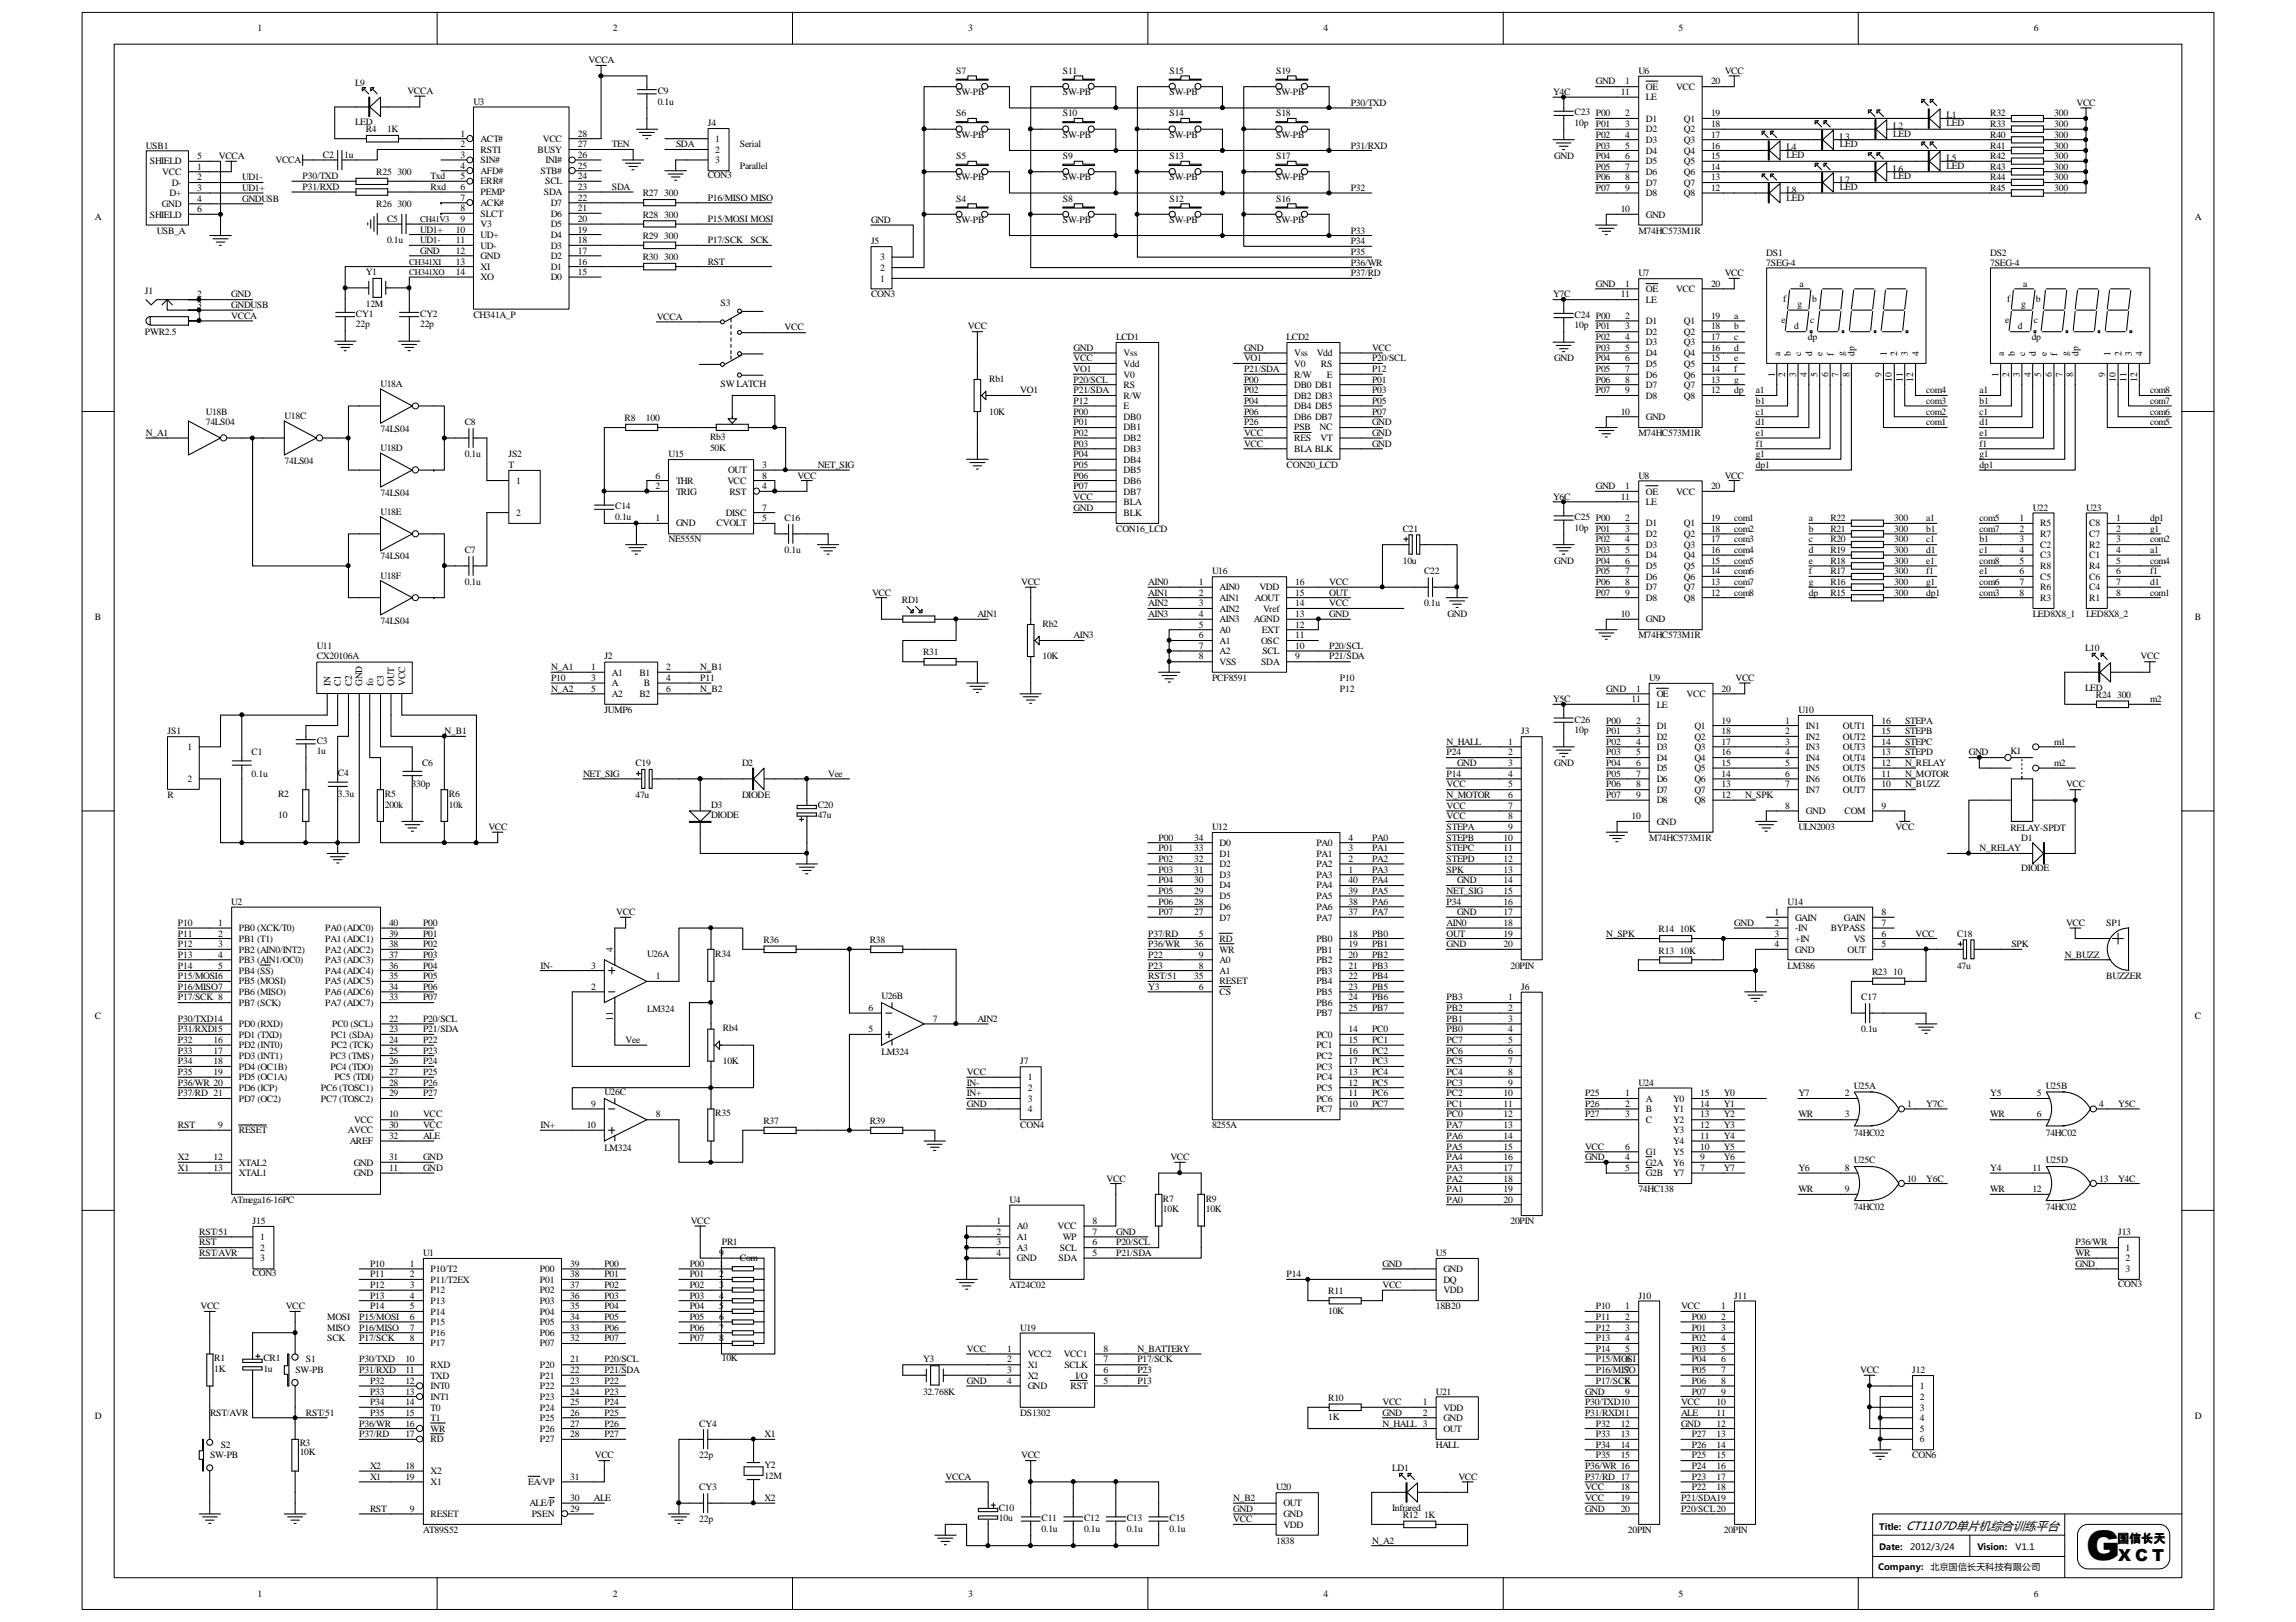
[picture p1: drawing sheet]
<svg xmlns="http://www.w3.org/2000/svg" width="297mm" height="210mm" viewBox="0 0 297 210" stroke-linecap="round" stroke-linejoin="round" font-family="sans-serif">
<defs><g id="words">
<text font-size="5.3" x="269.9" y="201.8">G</text>
<text font-size="2.2" x="274" y="202">X C T</text>
<g font-size="1.5">
<text x="246.6" y="198">CT1107D单片机综合训练平台</text>
<text x="273.9" y="199.6">国信长天</text>
</g>
<g font-size="1.2">
<text x="33.3" y="4.1">1</text>
<text x="79.3" y="4.1">2</text>
<text x="125.3" y="4.1">3</text>
<text x="171.2" y="4.1">4</text>
<text x="217.2" y="4.1">5</text>
<text x="263.1" y="4.1">6</text>
<text x="45.9" y="11.1">L9</text>
<text x="76.2" y="8.2">VCCA</text>
<text x="123.7" y="9.6">S7</text>
<text x="137.5" y="9.6">S11</text>
<text x="151.3" y="9.6">S15</text>
<text x="165.1" y="9.6">S19</text>
<text x="206.5" y="10.9">GND</text>
<text x="210.3" y="10.9">1</text>
<text x="212" y="9.6">U6</text>
<text x="212.9" y="11.6">OE</text>
<text x="216.8" y="11.6">VCC</text>
<text x="221.4" y="10.9">20</text>
<text x="223.1" y="9.6">VCC</text>
<text x="45.9" y="16.2">LED</text>
<text x="47.3" y="17.1">R4</text>
<text x="50.1" y="17.1">1K</text>
<text x="52.7" y="12.2">VCCA</text>
<text x="59.6" y="17.7">1</text>
<text x="61.3" y="13.5">U3</text>
<text x="74.8" y="17.7">28</text>
<text x="85.1" y="12.2">C9</text>
<text x="85.1" y="13.5">0.1u</text>
<text x="91.6" y="16.3">J4</text>
<text x="123.7" y="12.3">SW-PB</text>
<text x="123.7" y="15.1">S6</text>
<text x="123.7" y="17.8">SW-PB</text>
<text x="137.5" y="12.3">SW-PB</text>
<text x="137.5" y="15.1">S10</text>
<text x="137.5" y="17.8">SW-PB</text>
<text x="151.3" y="12.3">SW-PB</text>
<text x="151.3" y="15.1">S14</text>
<text x="151.3" y="17.8">SW-PB</text>
<text x="165.1" y="12.3">SW-PB</text>
<text x="165.1" y="15.1">S18</text>
<text x="165.1" y="17.8">SW-PB</text>
<text x="174.7" y="13.7">P30/TXD</text>
<text x="201" y="12.3">Y4C</text>
<text x="203.7" y="14.9">C23 P00</text>
<text x="203.7" y="16.3">10p</text>
<text x="206.5" y="16.5">P01</text>
<text x="206.5" y="17.8">P02</text>
<text x="209.7" y="12.3">11</text>
<text x="210.3" y="15.1">2</text>
<text x="210.3" y="16.5">3</text>
<text x="210.3" y="17.8">4</text>
<text x="212.9" y="15.7">D1</text>
<text x="212.9" y="17.1">D2</text>
<text x="212.9" y="13">LE</text>
<text x="217.8" y="17.1">Q2</text>
<text x="217.8" y="15.7">Q1</text>
<text x="221.4" y="17.8">17</text>
<text x="221.4" y="16.5">18</text>
<text x="221.4" y="15.1">19</text>
<text x="244.9" y="16.7">L2</text>
<text x="244.9" y="17.7">LED</text>
<text x="251.8" y="15.3">L1</text>
<text x="251.8" y="16.3">LED</text>
<text x="257.5" y="15.1">R32</text>
<text x="257.5" y="16.5">R33</text>
<text x="257.5" y="17.8">R40</text>
<text x="265.8" y="15.1">300</text>
<text x="265.8" y="16.5">300</text>
<text x="265.8" y="17.8">300</text>
<text x="268.6" y="13.7">VCC</text>
<text x="18.9" y="19.2">USB1</text>
<text x="19.4" y="21.3">SHIELD</text>
<text x="21" y="22.6">VCC</text>
<text x="25.5" y="20.6">5</text>
<text x="25.5" y="22">1</text>
<text x="25.5" y="23.3">2</text>
<text x="28.3" y="20.6">VCCA</text>
<text x="31.3" y="23.3">UD1-</text>
<text x="35.6" y="21.1">VCCA</text>
<text x="39.2" y="23.2">P30/TXD</text>
<text x="41.8" y="20.4">C2</text>
<text x="44.5" y="20.4">1u</text>
<text x="48.7" y="22.6">R25 300</text>
<text x="55.7" y="23.2">Txd</text>
<text x="59.6" y="19">2</text>
<text x="59.6" y="20.4">3</text>
<text x="59.6" y="23.2">5</text>
<text x="59.6" y="21.8">4</text>
<text x="62.2" y="18.4">ACT#</text>
<text x="62.2" y="19.8">RSTI</text>
<text x="62.2" y="21.1">SIN#</text>
<text x="62.2" y="23.9">ERR#</text>
<text x="62.2" y="22.5">AFD#</text>
<text x="69.6" y="19.8">BUSY</text>
<text x="69.9" y="22.5">STB#</text>
<text x="70.2" y="18.4">VCC</text>
<text x="70.5" y="23.9">SCL</text>
<text x="70.6" y="21.1">INI#</text>
<text x="74.8" y="20.4">26</text>
<text x="74.8" y="23.2">24</text>
<text x="74.8" y="19">27</text>
<text x="74.8" y="21.8">25</text>
<text x="79.2" y="19">TEN</text>
<text x="87.5" y="19">SDA</text>
<text x="91.6" y="23.1">CON3</text>
<text x="92.5" y="18.4">1</text>
<text x="92.5" y="19.8">2</text>
<text x="92.5" y="21.1">3</text>
<text x="95.7" y="21.8">Parallel</text>
<text x="95.7" y="19">Serial</text>
<text x="123.7" y="20.6">S5</text>
<text x="123.7" y="23.3">SW-PB</text>
<text x="137.5" y="20.6">S9</text>
<text x="137.5" y="23.3">SW-PB</text>
<text x="151.3" y="20.6">S13</text>
<text x="151.3" y="23.3">SW-PB</text>
<text x="165.1" y="20.6">S17</text>
<text x="165.1" y="23.3">SW-PB</text>
<text x="174.7" y="19.2">P31/RXD</text>
<text x="201.1" y="20.6">GND</text>
<text x="206.5" y="19.2">P03</text>
<text x="206.5" y="20.6">P04</text>
<text x="206.5" y="22">P05</text>
<text x="206.5" y="23.3">P06</text>
<text x="210.3" y="19.2">5</text>
<text x="210.3" y="20.6">6</text>
<text x="210.3" y="22">7</text>
<text x="210.3" y="23.3">8</text>
<text x="212.9" y="18.5">D3</text>
<text x="212.9" y="19.9">D4</text>
<text x="212.9" y="21.3">D5</text>
<text x="212.9" y="22.6">D6</text>
<text x="217.8" y="22.6">Q6</text>
<text x="217.8" y="21.3">Q5</text>
<text x="217.8" y="19.9">Q4</text>
<text x="217.8" y="18.5">Q3</text>
<text x="221.4" y="23.3">13</text>
<text x="221.4" y="22">14</text>
<text x="221.4" y="20.6">15</text>
<text x="221.4" y="19.2">16</text>
<text x="231.1" y="19.5">L4</text>
<text x="231.1" y="20.4">LED</text>
<text x="238" y="18.1">L3</text>
<text x="238" y="19">LED</text>
<text x="238" y="23.6">L7</text>
<text x="244.9" y="22.2">L6</text>
<text x="244.9" y="23.2">LED</text>
<text x="251.8" y="20.9">L5</text>
<text x="251.8" y="21.8">LED</text>
<text x="257.5" y="19.2">R41</text>
<text x="257.5" y="20.6">R42</text>
<text x="257.5" y="22">R43</text>
<text x="257.5" y="23.3">R44</text>
<text x="265.8" y="19.2">300</text>
<text x="265.8" y="20.6">300</text>
<text x="265.8" y="22">300</text>
<text x="265.8" y="23.3">300</text>
<text x="12.3" y="28.5">A</text>
<text x="19.4" y="28.2">SHIELD</text>
<text x="21" y="26.8">GND</text>
<text x="21.9" y="25.4">D+</text>
<text x="22.2" y="24">D-</text>
<text x="25.5" y="27.5">6</text>
<text x="25.5" y="26.1">4</text>
<text x="25.5" y="24.7">3</text>
<text x="31.3" y="24.7">UD1+</text>
<text x="31.3" y="26.1">GNDUSB</text>
<text x="39.2" y="24.6">P31/RXD</text>
<text x="48.7" y="26.8">R26 300</text>
<text x="50.1" y="28.7">C5</text>
<text x="55.7" y="24.6">Rxd</text>
<text x="59.6" y="26">7</text>
<text x="59.6" y="27.3">8</text>
<text x="59.6" y="28.7">9</text>
<text x="59.6" y="24.6">6</text>
<text x="62.2" y="26.6">ACK#</text>
<text x="62.2" y="28">SLCT</text>
<text x="62.2" y="29.4">V3</text>
<text x="62.2" y="25.3">PEMP</text>
<text x="70.4" y="25.3">SDA</text>
<text x="71.2" y="28">D6</text>
<text x="71.2" y="29.4">D5</text>
<text x="71.2" y="26.6">D7</text>
<text x="74.8" y="24.6">23</text>
<text x="74.8" y="27.3">21</text>
<text x="74.8" y="28.7">20</text>
<text x="74.8" y="26">22</text>
<text x="79.2" y="24.6">SDA</text>
<text x="83.2" y="25.4">R27 300</text>
<text x="83.2" y="28.2">R28 300</text>
<text x="91.6" y="26">P16/MISO MISO</text>
<text x="91.6" y="28.7">P15/MOSI MOSI</text>
<text x="112.7" y="28.9">GND</text>
<text x="123.7" y="26.1">S4</text>
<text x="123.7" y="28.9">SW-PB</text>
<text x="137.5" y="26.1">S8</text>
<text x="137.5" y="28.9">SW-PB</text>
<text x="151.3" y="26.1">S12</text>
<text x="151.3" y="28.9">SW-PB</text>
<text x="165.1" y="26.1">S16</text>
<text x="165.1" y="28.9">SW-PB</text>
<text x="174.7" y="24.7">P32</text>
<text x="206.5" y="24.7">P07</text>
<text x="209.7" y="27.5">10</text>
<text x="210.3" y="24.7">9</text>
<text x="212.9" y="24">D7</text>
<text x="212.9" y="25.4">D8</text>
<text x="212.9" y="28.2">GND</text>
<text x="217.8" y="25.4">Q8</text>
<text x="217.8" y="24">Q7</text>
<text x="221.4" y="24.7">12</text>
<text x="231.1" y="25">L8</text>
<text x="231.1" y="26">LED</text>
<text x="238" y="24.6">LED</text>
<text x="257.5" y="24.7">R45</text>
<text x="265.8" y="24.7">300</text>
<text x="284" y="28.5">A</text>
<text x="20.3" y="30.2">USB_A</text>
<text x="47.3" y="35.6">Y1</text>
<text x="50.1" y="31.5">0.1u</text>
<text x="54.4" y="32.9">GND</text>
<text x="54.4" y="31.5">UD1-</text>
<text x="54.4" y="30.1">UD1+</text>
<text x="59" y="30.1">10</text>
<text x="59" y="31.5">11</text>
<text x="59" y="32.9">12</text>
<text x="59" y="35.6">14</text>
<text x="59" y="34.2">13</text>
<text x="62.2" y="30.8">UD+</text>
<text x="62.2" y="32.2">UD-</text>
<text x="62.2" y="33.5">GND</text>
<text x="62.2" y="34.9">XI</text>
<text x="71.2" y="33.5">D2</text>
<text x="71.2" y="34.9">D1</text>
<text x="71.2" y="30.8">D4</text>
<text x="71.2" y="32.2">D3</text>
<text x="74.8" y="32.9">17</text>
<text x="74.8" y="34.2">16</text>
<text x="74.8" y="35.6">15</text>
<text x="74.8" y="30.1">19</text>
<text x="74.8" y="31.5">18</text>
<text x="83.2" y="30.9">R29 300</text>
<text x="83.2" y="33.7">R30 300</text>
<text x="91.6" y="31.5">P17/SCK</text>
<text x="91.6" y="34.2">RST</text>
<text x="97.1" y="31.5">SCK</text>
<text x="112.7" y="31.6">J5</text>
<text x="113.9" y="35.1">2</text>
<text x="113.9" y="33.7">3</text>
<text x="174.7" y="30.2">P33</text>
<text x="174.7" y="31.6">P34</text>
<text x="174.7" y="33">P35</text>
<text x="174.7" y="34.4">P36/WR</text>
<text x="174.7" y="35.7">P37/RD</text>
<text x="212" y="30.2">M74HC573M1R</text>
<text x="212" y="35.7">U7</text>
<text x="223.1" y="35.7">VCC</text>
<text x="228.5" y="33.1">DS1</text>
<text x="228.5" y="34.4">7SEG-4</text>
<text x="257.5" y="33.1">DS2</text>
<text x="257.5" y="34.4">7SEG-4</text>
<text x="18.8" y="38.1">J1</text>
<text x="25.5" y="41.3">1</text>
<text x="25.5" y="38.5">2</text>
<text x="25.5" y="39.9">3</text>
<text x="29.9" y="41.3">VCCA</text>
<text x="29.9" y="38.5">GND</text>
<text x="29.9" y="39.9">GNDUSB</text>
<text x="46.1" y="41">CY1</text>
<text x="47.3" y="39.8">12M</text>
<text x="54.4" y="41">CY2</text>
<text x="61.3" y="41.1">CH341A_P</text>
<text x="62.2" y="36.3">XO</text>
<text x="71.2" y="36.3">D0</text>
<text x="85" y="41.4">VCCA</text>
<text x="93.2" y="39.6">S3</text>
<text x="112.7" y="38.5">CON3</text>
<text x="113.9" y="36.4">1</text>
<text x="201" y="38.5">Y7C</text>
<text x="203.7" y="41.1">C24 P00</text>
<text x="206.5" y="37.1">GND</text>
<text x="209.7" y="38.5">11</text>
<text x="210.3" y="37.1">1</text>
<text x="210.3" y="41.3">2</text>
<text x="212.9" y="37.8">OE</text>
<text x="212.9" y="42">D1</text>
<text x="212.9" y="39.2">LE</text>
<text x="216.8" y="37.8">VCC</text>
<text x="217.8" y="42">Q1</text>
<text x="221.4" y="37.1">20</text>
<text x="221.4" y="41.3">19</text>
<text x="224.4" y="41.3">a</text>
<text x="230.5" y="41.8">e</text>
<text x="230.7" y="39">f</text>
<text x="232.5" y="39.8">g</text>
<text x="232.8" y="37.1">a</text>
<text x="234.2" y="41.8">c</text>
<text x="234.4" y="39">b</text>
<text x="259.4" y="41.8">e</text>
<text x="259.7" y="39">f</text>
<text x="261.5" y="39.8">g</text>
<text x="261.7" y="37.1">a</text>
<text x="263.1" y="41.8">c</text>
<text x="263.4" y="39">b</text>
<text x="18.8" y="43.3">PWR2.5</text>
<text x="46.1" y="42.4">22p</text>
<text x="54.4" y="42.4">22p</text>
<text x="101.5" y="42.8">VCC</text>
<text x="125.2" y="42.6">VCC</text>
<text x="138.9" y="45.4">GND</text>
<text x="138.9" y="46.8">VCC</text>
<text x="144.4" y="44">LCD1</text>
<text x="145.4" y="46.1">Vss</text>
<text x="145.4" y="47.5">Vdd</text>
<text x="160.9" y="45.4">GND</text>
<text x="160.9" y="46.8">VO1</text>
<text x="166.5" y="44">LCD2</text>
<text x="167.4" y="46.1">Vss</text>
<text x="167.4" y="47.5">V0</text>
<text x="170.3" y="46.1">Vdd</text>
<text x="170.9" y="47.5">RS</text>
<text x="177.5" y="45.4">VCC</text>
<text x="177.5" y="46.8">P20/SCL</text>
<text x="201.1" y="46.8">GND</text>
<text x="203.7" y="42.5">10p</text>
<text x="206.5" y="42.6">P01</text>
<text x="206.5" y="44">P02</text>
<text x="206.5" y="45.4">P03</text>
<text x="206.5" y="46.8">P04</text>
<text x="210.3" y="42.6">3</text>
<text x="210.3" y="44">4</text>
<text x="210.3" y="45.4">5</text>
<text x="210.3" y="46.8">6</text>
<text x="212.9" y="43.3">D2</text>
<text x="212.9" y="44.7">D3</text>
<text x="212.9" y="46.1">D4</text>
<text x="212.9" y="47.5">D5</text>
<text x="217.8" y="47.5">Q5</text>
<text x="217.8" y="46.1">Q4</text>
<text x="217.8" y="44.7">Q3</text>
<text x="217.8" y="43.3">Q2</text>
<text x="221.4" y="46.8">15</text>
<text x="221.4" y="45.4">16</text>
<text x="221.4" y="44">17</text>
<text x="221.4" y="42.6">18</text>
<text x="224.4" y="42.6">b</text>
<text x="224.4" y="44">c</text>
<text x="224.4" y="45.4">d</text>
<text x="224.4" y="46.8">e</text>
<text x="230.3" y="46.1" transform="rotate(-90 230.3 46.1)">a</text>
<text x="231.7" y="46.1" transform="rotate(-90 231.7 46.1)">b</text>
<text x="232.1" y="42.6">d</text>
<text x="233" y="46.1" transform="rotate(-90 233 46.1)">c</text>
<text x="233.9" y="44">dp</text>
<text x="234.4" y="46.1" transform="rotate(-90 234.4 46.1)">d</text>
<text x="235.8" y="46.1" transform="rotate(-90 235.8 46.1)">e</text>
<text x="237.2" y="46.1" transform="rotate(-90 237.2 46.1)">f</text>
<text x="238.6" y="46.1" transform="rotate(-90 238.6 46.1)">g</text>
<text x="239.9" y="46.1" transform="rotate(-90 239.9 46.1)">dp</text>
<text x="244.1" y="46.1" transform="rotate(-90 244.1 46.1)">1</text>
<text x="245.4" y="46.1" transform="rotate(-90 245.4 46.1)">2</text>
<text x="246.8" y="46.1" transform="rotate(-90 246.8 46.1)">3</text>
<text x="248.2" y="46.1" transform="rotate(-90 248.2 46.1)">4</text>
<text x="259.2" y="46.1" transform="rotate(-90 259.2 46.1)">a</text>
<text x="260.6" y="46.1" transform="rotate(-90 260.6 46.1)">b</text>
<text x="261.1" y="42.6">d</text>
<text x="262" y="46.1" transform="rotate(-90 262 46.1)">c</text>
<text x="262.8" y="44">dp</text>
<text x="263.4" y="46.1" transform="rotate(-90 263.4 46.1)">d</text>
<text x="264.8" y="46.1" transform="rotate(-90 264.8 46.1)">e</text>
<text x="266.1" y="46.1" transform="rotate(-90 266.1 46.1)">f</text>
<text x="267.5" y="46.1" transform="rotate(-90 267.5 46.1)">g</text>
<text x="268.9" y="46.1" transform="rotate(-90 268.9 46.1)">dp</text>
<text x="273" y="46.1" transform="rotate(-90 273 46.1)">1</text>
<text x="274.4" y="46.1" transform="rotate(-90 274.4 46.1)">2</text>
<text x="275.8" y="46.1" transform="rotate(-90 275.8 46.1)">3</text>
<text x="277.2" y="46.1" transform="rotate(-90 277.2 46.1)">4</text>
<text x="26.6" y="53.7">U18B</text>
<text x="49.2" y="50.1">U18A</text>
<text x="93.2" y="50.1">SW LATCH</text>
<text x="128" y="49.4">Rb1</text>
<text x="128" y="53.7">10K</text>
<text x="132" y="50.9">VO1</text>
<text x="138.9" y="49.5">P20/SCL</text>
<text x="138.9" y="50.9">P21/SDA</text>
<text x="138.9" y="52.3">P12</text>
<text x="138.9" y="53.7">P00</text>
<text x="138.9" y="48.1">VO1</text>
<text x="145.4" y="48.9">V0</text>
<text x="145.4" y="50.2">RS</text>
<text x="145.4" y="51.6">R/W</text>
<text x="145.4" y="53">E</text>
<text x="160.9" y="48.1">P21/SDA</text>
<text x="160.9" y="49.5">P00</text>
<text x="160.9" y="50.9">P02</text>
<text x="160.9" y="52.3">P04</text>
<text x="160.9" y="53.7">P06</text>
<text x="167.4" y="48.9">R/W</text>
<text x="167.4" y="50.2">DB0 DB1</text>
<text x="167.4" y="51.6">DB2 DB3</text>
<text x="167.4" y="53">DB4 DB5</text>
<text x="171.7" y="48.9">E</text>
<text x="177.5" y="48.1">P12</text>
<text x="177.5" y="49.5">P01</text>
<text x="177.5" y="50.9">P03</text>
<text x="177.5" y="52.3">P05</text>
<text x="177.5" y="53.7">P07</text>
<text x="206.5" y="48.1">P05</text>
<text x="206.5" y="49.5">P06</text>
<text x="206.5" y="50.9">P07</text>
<text x="209.7" y="53.7">10</text>
<text x="210.3" y="48.1">7</text>
<text x="210.3" y="49.5">8</text>
<text x="210.3" y="50.9">9</text>
<text x="212.9" y="48.9">D6</text>
<text x="212.9" y="50.2">D7</text>
<text x="212.9" y="51.6">D8</text>
<text x="217.8" y="51.6">Q8</text>
<text x="217.8" y="50.2">Q7</text>
<text x="217.8" y="48.9">Q6</text>
<text x="221.4" y="50.9">12</text>
<text x="221.4" y="49.5">13</text>
<text x="221.4" y="48.1">14</text>
<text x="224.4" y="48.1">f</text>
<text x="224.4" y="49.5">g</text>
<text x="224.4" y="50.9">dp</text>
<text x="227.2" y="50.9">a1</text>
<text x="227.2" y="52.3">b1</text>
<text x="227.2" y="53.7">c1</text>
<text x="229.6" y="48.8" transform="rotate(-90 229.6 48.8)">1</text>
<text x="231" y="48.8" transform="rotate(-90 231 48.8)">2</text>
<text x="232.4" y="48.8" transform="rotate(-90 232.4 48.8)">3</text>
<text x="233.8" y="48.8" transform="rotate(-90 233.8 48.8)">4</text>
<text x="235.1" y="48.8" transform="rotate(-90 235.1 48.8)">5</text>
<text x="236.5" y="48.8" transform="rotate(-90 236.5 48.8)">6</text>
<text x="237.9" y="48.8" transform="rotate(-90 237.9 48.8)">7</text>
<text x="239.3" y="48.8" transform="rotate(-90 239.3 48.8)">8</text>
<text x="243.4" y="48.8" transform="rotate(-90 243.4 48.8)">9</text>
<text x="244.8" y="49.4" transform="rotate(-90 244.8 49.4)">10</text>
<text x="246.2" y="49.4" transform="rotate(-90 246.2 49.4)">11</text>
<text x="247.5" y="49.4" transform="rotate(-90 247.5 49.4)">12</text>
<text x="249.2" y="53.7">com2</text>
<text x="249.2" y="52.3">com3</text>
<text x="249.2" y="50.9">com4</text>
<text x="256.1" y="50.9">a1</text>
<text x="256.1" y="52.3">b1</text>
<text x="256.1" y="53.7">c1</text>
<text x="258.6" y="48.8" transform="rotate(-90 258.6 48.8)">1</text>
<text x="259.9" y="48.8" transform="rotate(-90 259.9 48.8)">2</text>
<text x="261.3" y="48.8" transform="rotate(-90 261.3 48.8)">3</text>
<text x="262.7" y="48.8" transform="rotate(-90 262.7 48.8)">4</text>
<text x="264.1" y="48.8" transform="rotate(-90 264.1 48.8)">5</text>
<text x="265.5" y="48.8" transform="rotate(-90 265.5 48.8)">6</text>
<text x="266.8" y="48.8" transform="rotate(-90 266.8 48.8)">7</text>
<text x="268.2" y="48.8" transform="rotate(-90 268.2 48.8)">8</text>
<text x="272.4" y="48.8" transform="rotate(-90 272.4 48.8)">9</text>
<text x="273.7" y="49.4" transform="rotate(-90 273.7 49.4)">10</text>
<text x="275.1" y="49.4" transform="rotate(-90 275.1 49.4)">11</text>
<text x="276.5" y="49.4" transform="rotate(-90 276.5 49.4)">12</text>
<text x="278.2" y="53.7">com6</text>
<text x="278.2" y="52.3">com7</text>
<text x="278.2" y="50.9">com8</text>
<text x="18.9" y="56.4">N_A1</text>
<text x="26.6" y="55">74LS04</text>
<text x="36.8" y="54.2">U18C</text>
<text x="36.8" y="60">74LS04</text>
<text x="49.2" y="55.9">74LS04</text>
<text x="49.2" y="58.3">U18D</text>
<text x="60.2" y="55">C8</text>
<text x="60.2" y="59.2">0.1u</text>
<text x="65.8" y="59.2">JS2</text>
<text x="80.8" y="54.5">R8</text>
<text x="83.6" y="54.5">100</text>
<text x="86.5" y="59.2">U15</text>
<text x="91.9" y="57">Rb3</text>
<text x="91.9" y="58.3">50K</text>
<text x="138.9" y="55">P01</text>
<text x="138.9" y="56.4">P02</text>
<text x="138.9" y="57.8">P03</text>
<text x="138.9" y="59.2">P04</text>
<text x="145.4" y="54.4">DB0</text>
<text x="145.4" y="55.7">DB1</text>
<text x="145.4" y="57.1">DB2</text>
<text x="145.4" y="58.5">DB3</text>
<text x="145.4" y="59.9">DB4</text>
<text x="160.9" y="57.8">VCC</text>
<text x="160.9" y="55">P26</text>
<text x="160.9" y="56.4">VCC</text>
<text x="167.4" y="54.4">DB6 DB7</text>
<text x="167.4" y="55.7">PSB</text>
<text x="167.4" y="57.1">RES</text>
<text x="167.4" y="58.5">BLA BLK</text>
<text x="170.7" y="55.7">NC</text>
<text x="170.9" y="57.1">VT</text>
<text x="177.5" y="57.8">GND</text>
<text x="177.5" y="56.4">GND</text>
<text x="177.5" y="55">GND</text>
<text x="212" y="56.4">M74HC573M1R</text>
<text x="212.9" y="54.4">GND</text>
<text x="227.2" y="55">d1</text>
<text x="227.2" y="56.4">e1</text>
<text x="227.2" y="57.8">f1</text>
<text x="227.2" y="59.2">g1</text>
<text x="249.2" y="55">com1</text>
<text x="256.1" y="55">d1</text>
<text x="256.1" y="56.4">e1</text>
<text x="256.1" y="57.8">f1</text>
<text x="256.1" y="59.2">g1</text>
<text x="278.2" y="55">com5</text>
<text x="49.2" y="64.1">74LS04</text>
<text x="65.8" y="60.5">T</text>
<text x="66.8" y="62.6">1</text>
<text x="79.6" y="65.9">C14</text>
<text x="84.8" y="63.3">2</text>
<text x="84.8" y="61.9">6</text>
<text x="87.5" y="64">TRIG</text>
<text x="87.5" y="62.6">THR</text>
<text x="94.1" y="62.6">VCC</text>
<text x="94.2" y="61.3">OUT</text>
<text x="94.4" y="64">RST</text>
<text x="98.6" y="60.5">3</text>
<text x="98.6" y="63.3">4</text>
<text x="98.6" y="61.9">8</text>
<text x="103.2" y="61.9">VCC</text>
<text x="105.8" y="60.5">NET_SIG</text>
<text x="138.9" y="60.5">P05</text>
<text x="138.9" y="61.9">P06</text>
<text x="138.9" y="63.3">P07</text>
<text x="138.9" y="64.7">VCC</text>
<text x="145.4" y="61.3">DB5</text>
<text x="145.4" y="62.6">DB6</text>
<text x="145.4" y="64">DB7</text>
<text x="145.4" y="65.4">BLA</text>
<text x="166.5" y="60.5">CON20_LCD</text>
<text x="201" y="64.7">Y6C</text>
<text x="206.5" y="63.3">GND</text>
<text x="209.7" y="64.7">11</text>
<text x="210.3" y="63.3">1</text>
<text x="212" y="61.9">U8</text>
<text x="212.9" y="64">OE</text>
<text x="212.9" y="65.4">LE</text>
<text x="216.8" y="64">VCC</text>
<text x="221.4" y="63.3">20</text>
<text x="223.1" y="61.9">VCC</text>
<text x="227.2" y="60.5">dp1</text>
<text x="256.1" y="60.5">dp1</text>
<text x="49.2" y="66.6">U18E</text>
<text x="60.2" y="71.6">C7</text>
<text x="66.8" y="66.8">2</text>
<text x="79.6" y="67.3">0.1u</text>
<text x="84.8" y="67.4">1</text>
<text x="86.5" y="70.2">NE555N</text>
<text x="87.5" y="68.1">GND</text>
<text x="92.7" y="68.1">CVOLT</text>
<text x="93.9" y="66.8">DISC</text>
<text x="98.6" y="67.4">5</text>
<text x="98.6" y="66.1">7</text>
<text x="101.5" y="67.4">C16</text>
<text x="101.5" y="71.6">0.1u</text>
<text x="138.9" y="66.1">GND</text>
<text x="144.4" y="68.8">CON16_LCD</text>
<text x="145.4" y="66.8">BLK</text>
<text x="181.5" y="68.8">C21</text>
<text x="203.7" y="67.3">C25 P00</text>
<text x="203.7" y="68.7">10p</text>
<text x="206.5" y="68.8">P01</text>
<text x="206.5" y="70.2">P02</text>
<text x="206.5" y="71.6">P03</text>
<text x="210.3" y="67.4">2</text>
<text x="210.3" y="68.8">3</text>
<text x="210.3" y="70.2">4</text>
<text x="210.3" y="71.6">5</text>
<text x="212.9" y="68.1">D1</text>
<text x="212.9" y="69.5">D2</text>
<text x="212.9" y="70.9">D3</text>
<text x="217.8" y="70.9">Q3</text>
<text x="217.8" y="69.5">Q2</text>
<text x="217.8" y="68.1">Q1</text>
<text x="221.4" y="71.6">16</text>
<text x="221.4" y="70.2">17</text>
<text x="221.4" y="68.8">18</text>
<text x="221.4" y="67.4">19</text>
<text x="224.4" y="67.4">com1</text>
<text x="224.4" y="68.8">com2</text>
<text x="224.4" y="70.2">com3</text>
<text x="224.4" y="71.6">com4</text>
<text x="234" y="67.4">a</text>
<text x="234" y="68.8">b</text>
<text x="234" y="70.2">c</text>
<text x="234" y="71.6">d</text>
<text x="236.8" y="67.4">R22</text>
<text x="236.8" y="68.8">R21</text>
<text x="236.8" y="70.2">R20</text>
<text x="236.8" y="71.6">R19</text>
<text x="245.1" y="67.4">300</text>
<text x="245.1" y="68.8">300</text>
<text x="245.1" y="70.2">300</text>
<text x="245.1" y="71.6">300</text>
<text x="249.2" y="67.4">a1</text>
<text x="249.2" y="68.8">b1</text>
<text x="249.2" y="70.2">c1</text>
<text x="249.2" y="71.6">d1</text>
<text x="256.1" y="68.8">com7</text>
<text x="256.1" y="70.2">b1</text>
<text x="256.1" y="71.6">c1</text>
<text x="256.1" y="67.4">com5</text>
<text x="261.3" y="67.4">1</text>
<text x="261.3" y="68.8">2</text>
<text x="261.3" y="70.2">3</text>
<text x="261.3" y="71.6">4</text>
<text x="263" y="66.1">U22</text>
<text x="263.9" y="68.1">R5</text>
<text x="263.9" y="69.5">R7</text>
<text x="263.9" y="70.9">C2</text>
<text x="269.9" y="66.1">U23</text>
<text x="270.3" y="70.9">R2</text>
<text x="270.3" y="69.5">C7</text>
<text x="270.3" y="68.1">C8</text>
<text x="273.8" y="71.6">4</text>
<text x="273.8" y="70.2">3</text>
<text x="273.8" y="68.8">2</text>
<text x="273.8" y="67.4">1</text>
<text x="278.2" y="71.6">a1</text>
<text x="278.2" y="68.8">g1</text>
<text x="278.2" y="67.4">dp1</text>
<text x="278.2" y="70.2">com2</text>
<text x="49.2" y="72.4">74LS04</text>
<text x="49.2" y="74.9">U18F</text>
<text x="60.2" y="75.7">0.1u</text>
<text x="112.8" y="77.1">VCC</text>
<text x="132.1" y="75.7">VCC</text>
<text x="148.5" y="75.7">AIN0</text>
<text x="148.5" y="77.1">AIN1</text>
<text x="155.1" y="75.7">1</text>
<text x="155.1" y="77.1">2</text>
<text x="156.8" y="74.3">U16</text>
<text x="157.8" y="76.4">AIN0</text>
<text x="157.8" y="77.8">AIN1</text>
<text x="162.3" y="77.8">AOUT</text>
<text x="162.9" y="76.4">VDD</text>
<text x="167.6" y="75.7">16</text>
<text x="167.6" y="77.1">15</text>
<text x="172" y="75.7">VCC</text>
<text x="172" y="77.1">OUT</text>
<text x="181.5" y="72.9">10u</text>
<text x="184.2" y="74.3">C22</text>
<text x="201.1" y="73">GND</text>
<text x="206.5" y="72.9">P04</text>
<text x="206.5" y="74.3">P05</text>
<text x="206.5" y="75.7">P06</text>
<text x="206.5" y="77.1">P07</text>
<text x="210.3" y="72.9">6</text>
<text x="210.3" y="74.3">7</text>
<text x="210.3" y="75.7">8</text>
<text x="210.3" y="77.1">9</text>
<text x="212.9" y="72.3">D4</text>
<text x="212.9" y="73.7">D5</text>
<text x="212.9" y="75">D6</text>
<text x="212.9" y="76.4">D7</text>
<text x="212.9" y="77.8">D8</text>
<text x="217.8" y="77.8">Q8</text>
<text x="217.8" y="76.4">Q7</text>
<text x="217.8" y="75">Q6</text>
<text x="217.8" y="73.7">Q5</text>
<text x="217.8" y="72.3">Q4</text>
<text x="221.4" y="77.1">12</text>
<text x="221.4" y="75.7">13</text>
<text x="221.4" y="74.3">14</text>
<text x="221.4" y="72.9">15</text>
<text x="224.4" y="72.9">com5</text>
<text x="224.4" y="74.3">com6</text>
<text x="224.4" y="75.7">com7</text>
<text x="224.4" y="77.1">com8</text>
<text x="234" y="72.9">e</text>
<text x="234" y="74.3">f</text>
<text x="234" y="75.7">g</text>
<text x="234" y="77.1">dp</text>
<text x="236.8" y="72.9">R18</text>
<text x="236.8" y="74.3">R17</text>
<text x="236.8" y="75.7">R16</text>
<text x="236.8" y="77.1">R15</text>
<text x="245.1" y="72.9">300</text>
<text x="245.1" y="74.3">300</text>
<text x="245.1" y="75.7">300</text>
<text x="245.1" y="77.1">300</text>
<text x="249.2" y="72.9">e1</text>
<text x="249.2" y="74.3">f1</text>
<text x="249.2" y="75.7">g1</text>
<text x="249.2" y="77.1">dp1</text>
<text x="256.1" y="74.3">e1</text>
<text x="256.1" y="77.1">com3</text>
<text x="256.1" y="75.7">com6</text>
<text x="256.1" y="72.9">com8</text>
<text x="261.3" y="72.9">5</text>
<text x="261.3" y="74.3">6</text>
<text x="261.3" y="75.7">7</text>
<text x="261.3" y="77.1">8</text>
<text x="263.9" y="72.3">C3</text>
<text x="263.9" y="73.7">R8</text>
<text x="263.9" y="75">C5</text>
<text x="263.9" y="76.4">R6</text>
<text x="263.9" y="77.8">R3</text>
<text x="270.3" y="77.8">R1</text>
<text x="270.3" y="76.4">C4</text>
<text x="270.3" y="75">C6</text>
<text x="270.3" y="73.7">R4</text>
<text x="270.3" y="72.3">C1</text>
<text x="273.8" y="77.1">8</text>
<text x="273.8" y="75.7">7</text>
<text x="273.8" y="74.3">6</text>
<text x="273.8" y="72.9">5</text>
<text x="278.2" y="75.7">d1</text>
<text x="278.2" y="74.3">f1</text>
<text x="278.2" y="77.1">com1</text>
<text x="278.2" y="72.9">com4</text>
<text x="12.3" y="80.2">B</text>
<text x="41" y="84">U11</text>
<text x="49.2" y="80.7">74LS04</text>
<text x="116.7" y="78.1">RD1</text>
<text x="126.4" y="79.8">AIN1</text>
<text x="134.9" y="81.1">Rb2</text>
<text x="138.9" y="82.6">AIN3</text>
<text x="148.5" y="78.5">AIN2</text>
<text x="148.5" y="79.8">AIN3</text>
<text x="155.1" y="78.5">3</text>
<text x="155.1" y="79.8">4</text>
<text x="155.1" y="81.2">5</text>
<text x="155.1" y="82.6">6</text>
<text x="155.1" y="84">7</text>
<text x="157.8" y="79.2">AIN2</text>
<text x="157.8" y="80.5">AIN3</text>
<text x="157.8" y="81.9">A0</text>
<text x="157.8" y="83.3">A1</text>
<text x="162.2" y="80.5">AGND</text>
<text x="163.1" y="83.3">OSC</text>
<text x="163.2" y="81.9">EXT</text>
<text x="163.4" y="79.2">Vref</text>
<text x="167.6" y="81.2">12</text>
<text x="167.6" y="84">10</text>
<text x="167.6" y="82.6">11</text>
<text x="167.6" y="79.8">13</text>
<text x="167.6" y="78.5">14</text>
<text x="172" y="79.8">GND</text>
<text x="172" y="78.5">VCC</text>
<text x="172" y="84">P20/SCL</text>
<text x="184.2" y="78.5">0.1u</text>
<text x="187.3" y="79.9">GND</text>
<text x="209.7" y="79.8">10</text>
<text x="212" y="82.6">M74HC573M1R</text>
<text x="212.9" y="80.5">GND</text>
<text x="263" y="79.8">LED8X8_1</text>
<text x="269.9" y="79.8">LED8X8_2</text>
<text x="284" y="80.2">B</text>
<text x="41" y="85.3">CX20106A</text>
<text x="42.8" y="88.8" transform="rotate(-90 42.8 88.8)">IN</text>
<text x="44.1" y="88.8" transform="rotate(-90 44.1 88.8)">C1</text>
<text x="45.5" y="88.8" transform="rotate(-90 45.5 88.8)">C2</text>
<text x="46.9" y="88.8" transform="rotate(-90 46.9 88.8)">GND</text>
<text x="48.3" y="88.8" transform="rotate(-90 48.3 88.8)">fo</text>
<text x="49.7" y="88.8" transform="rotate(-90 49.7 88.8)">C3</text>
<text x="51" y="88.8" transform="rotate(-90 51 88.8)">OUT</text>
<text x="52.4" y="88.8" transform="rotate(-90 52.4 88.8)">VCC</text>
<text x="71.3" y="86.7">N_A1</text>
<text x="71.3" y="89.5">N_A2</text>
<text x="71.3" y="88.1">P10</text>
<text x="76.5" y="86.7">1</text>
<text x="76.5" y="88.1">3</text>
<text x="76.5" y="89.5">5</text>
<text x="78.2" y="85.3">J2</text>
<text x="79.2" y="87.4">A1</text>
<text x="79.2" y="88.8">A</text>
<text x="82.7" y="87.4">B1</text>
<text x="83.3" y="88.8">B</text>
<text x="86.2" y="86.7">2</text>
<text x="86.2" y="89.5">6</text>
<text x="86.2" y="88.1">4</text>
<text x="90.6" y="88.1">P11</text>
<text x="90.6" y="89.5">N_B2</text>
<text x="90.6" y="86.7">N_B1</text>
<text x="119.4" y="84.8">R31</text>
<text x="134.9" y="85.3">10K</text>
<text x="155.1" y="85.3">8</text>
<text x="156.8" y="88.1">PCF8591</text>
<text x="157.8" y="84.7">A2</text>
<text x="157.8" y="86.1">VSS</text>
<text x="163.1" y="86.1">SDA</text>
<text x="163.3" y="84.7">SCL</text>
<text x="167.6" y="85.3">9</text>
<text x="172" y="85.3">P21/SDA</text>
<text x="173.4" y="89.5">P12</text>
<text x="173.4" y="88.1">P10</text>
<text x="207.8" y="89.5">GND</text>
<text x="211.7" y="89.5">1</text>
<text x="213.4" y="88.1">U9</text>
<text x="222.7" y="89.5">20</text>
<text x="224.5" y="88.1">VCC</text>
<text x="269.7" y="84.2">L10</text>
<text x="269.7" y="89.4">LED</text>
<text x="276.9" y="85.3">VCC</text>
<text x="21.7" y="95">JS1</text>
<text x="57.5" y="95">N_B1</text>
<text x="78.2" y="92.2">JUMP6</text>
<text x="79.2" y="90.2">A2</text>
<text x="82.7" y="90.2">B2</text>
<text x="196.8" y="95">J3</text>
<text x="201" y="90.9">Y5C</text>
<text x="203.7" y="93.5">C26</text>
<text x="203.7" y="94.9">10p</text>
<text x="207.8" y="93.6">P00</text>
<text x="207.8" y="95">P01</text>
<text x="211.1" y="90.9">11</text>
<text x="211.7" y="93.6">2</text>
<text x="211.7" y="95">3</text>
<text x="214.3" y="90.2">OE</text>
<text x="214.3" y="94.3">D1</text>
<text x="214.3" y="95.7">D2</text>
<text x="214.3" y="91.6">LE</text>
<text x="218.2" y="90.2">VCC</text>
<text x="219.2" y="95.7">Q2</text>
<text x="219.2" y="94.3">Q1</text>
<text x="222.7" y="95">18</text>
<text x="222.7" y="93.6">19</text>
<text x="231" y="93.6">1</text>
<text x="231" y="95">2</text>
<text x="232.7" y="92.2">U10</text>
<text x="233.6" y="94.3">IN1</text>
<text x="233.6" y="95.7">IN2</text>
<text x="238.4" y="94.3">OUT1</text>
<text x="238.4" y="95.7">OUT2</text>
<text x="243.4" y="93.6">16</text>
<text x="243.4" y="95">15</text>
<text x="246.5" y="93.6">STEPA</text>
<text x="246.5" y="95">STEPB</text>
<text x="271.1" y="90.3">R24 300</text>
<text x="278.2" y="90.9">m2</text>
<text x="24.3" y="97.1">1</text>
<text x="24.3" y="101.2">2</text>
<text x="32.6" y="97.7">C1</text>
<text x="32.6" y="100.5">0.1u</text>
<text x="41" y="96.3">C3</text>
<text x="41" y="97.6">1u</text>
<text x="43.7" y="100.4">C4</text>
<text x="53.3" y="101.9">330p</text>
<text x="54.6" y="99.1">C6</text>
<text x="75.4" y="100.5">NET_SIG</text>
<text x="82.2" y="99.1">C19</text>
<text x="96" y="99.1">D2</text>
<text x="107.1" y="100.5">Vee</text>
<text x="187.2" y="97.7">P24</text>
<text x="187.2" y="100.5">P14</text>
<text x="187.2" y="101.9">VCC</text>
<text x="187.2" y="96.4">N_HALL</text>
<text x="188.5" y="99.1">GND</text>
<text x="195.1" y="96.4">1</text>
<text x="195.1" y="97.7">2</text>
<text x="195.1" y="99.1">3</text>
<text x="195.1" y="100.5">4</text>
<text x="195.1" y="101.9">5</text>
<text x="201.1" y="99.1">GND</text>
<text x="207.8" y="96.4">P02</text>
<text x="207.8" y="97.7">P03</text>
<text x="207.8" y="99.1">P04</text>
<text x="207.8" y="100.5">P05</text>
<text x="207.8" y="101.9">P06</text>
<text x="211.7" y="96.4">4</text>
<text x="211.7" y="97.7">5</text>
<text x="211.7" y="99.1">6</text>
<text x="211.7" y="100.5">7</text>
<text x="211.7" y="101.9">8</text>
<text x="214.3" y="97.1">D3</text>
<text x="214.3" y="98.5">D4</text>
<text x="214.3" y="99.8">D5</text>
<text x="214.3" y="101.2">D6</text>
<text x="219.2" y="101.2">Q6</text>
<text x="219.2" y="99.8">Q5</text>
<text x="219.2" y="98.5">Q4</text>
<text x="219.2" y="97.1">Q3</text>
<text x="222.7" y="101.9">13</text>
<text x="222.7" y="100.5">14</text>
<text x="222.7" y="99.1">15</text>
<text x="222.7" y="97.7">16</text>
<text x="222.7" y="96.4">17</text>
<text x="231" y="96.4">3</text>
<text x="231" y="97.7">4</text>
<text x="231" y="99.1">5</text>
<text x="231" y="100.5">6</text>
<text x="231" y="101.9">7</text>
<text x="233.6" y="97.1">IN3</text>
<text x="233.6" y="98.5">IN4</text>
<text x="233.6" y="99.8">IN5</text>
<text x="233.6" y="101.2">IN6</text>
<text x="238.4" y="97.1">OUT3</text>
<text x="238.4" y="98.5">OUT4</text>
<text x="238.4" y="99.8">OUT5</text>
<text x="238.4" y="101.2">OUT6</text>
<text x="243.4" y="96.4">14</text>
<text x="243.4" y="97.7">13</text>
<text x="243.4" y="99.1">12</text>
<text x="243.4" y="100.5">11</text>
<text x="243.4" y="101.9">10</text>
<text x="246.5" y="101.9">N_BUZZ</text>
<text x="246.5" y="96.4">STEPC</text>
<text x="246.5" y="97.7">STEPD</text>
<text x="246.5" y="99.1">N_RELAY</text>
<text x="246.5" y="100.5">N_MOTOR</text>
<text x="254.7" y="97.7">GND</text>
<text x="260.1" y="97.6">K1</text>
<text x="265.8" y="96.4">m1</text>
<text x="265.8" y="99.1">m2</text>
<text x="267.3" y="101.9">VCC</text>
<text x="21.7" y="103.3">R</text>
<text x="36" y="103.1">R2</text>
<text x="36" y="105.9">10</text>
<text x="43.7" y="103.1">3.3u</text>
<text x="49.8" y="103.1">R5</text>
<text x="49.8" y="104.5">200k</text>
<text x="58.1" y="103.1">R6</text>
<text x="58.1" y="104.5">10k</text>
<text x="63.2" y="107.4">VCC</text>
<text x="82.2" y="103.3">47u</text>
<text x="92" y="104.5">D3</text>
<text x="92" y="105.9">DIODE</text>
<text x="96" y="103.3">DIODE</text>
<text x="105.8" y="104.5">C20</text>
<text x="105.8" y="105.9">47u</text>
<text x="156.8" y="107.4">U12</text>
<text x="187.2" y="104.6">VCC</text>
<text x="187.2" y="106">VCC</text>
<text x="187.2" y="107.4">STEPA</text>
<text x="187.2" y="103.3">N_MOTOR</text>
<text x="195.1" y="103.3">6</text>
<text x="195.1" y="104.6">7</text>
<text x="195.1" y="106">8</text>
<text x="195.1" y="107.4">9</text>
<text x="207.8" y="103.3">P07</text>
<text x="211.1" y="106">10</text>
<text x="211.7" y="103.3">9</text>
<text x="214.3" y="102.6">D7</text>
<text x="214.3" y="104">D8</text>
<text x="214.3" y="106.7">GND</text>
<text x="219.2" y="104">Q8</text>
<text x="219.2" y="102.6">Q7</text>
<text x="222.7" y="103.3">12</text>
<text x="225.8" y="103.3">N_SPK</text>
<text x="231" y="104.6">8</text>
<text x="232.7" y="107.4">ULN2003</text>
<text x="233.6" y="102.6">IN7</text>
<text x="233.6" y="105.4">GND</text>
<text x="238.4" y="102.6">OUT7</text>
<text x="238.6" y="105.4">COM</text>
<text x="243.4" y="104.6">9</text>
<text x="245.2" y="107.4">VCC</text>
<text x="260.1" y="107.6">RELAY-SPDT</text>
<text x="149.9" y="108.8">P00</text>
<text x="149.9" y="110.2">P01</text>
<text x="149.9" y="111.5">P02</text>
<text x="149.9" y="112.9">P03</text>
<text x="154.5" y="108.8">34</text>
<text x="154.5" y="110.2">33</text>
<text x="154.5" y="111.5">32</text>
<text x="154.5" y="112.9">31</text>
<text x="157.8" y="109.5">D0</text>
<text x="157.8" y="110.9">D1</text>
<text x="157.8" y="112.2">D2</text>
<text x="157.8" y="113.6">D3</text>
<text x="170.3" y="109.5">PA0</text>
<text x="170.3" y="110.9">PA1</text>
<text x="170.3" y="112.2">PA2</text>
<text x="170.3" y="113.6">PA3</text>
<text x="174.5" y="108.8">4</text>
<text x="174.5" y="110.2">3</text>
<text x="174.5" y="111.5">2</text>
<text x="174.5" y="112.9">1</text>
<text x="177.5" y="110.2">PA1</text>
<text x="177.5" y="112.9">PA3</text>
<text x="177.5" y="111.5">PA2</text>
<text x="177.5" y="108.8">PA0</text>
<text x="187.2" y="108.8">STEPB</text>
<text x="187.2" y="110.2">STEPC</text>
<text x="187.2" y="111.5">STEPD</text>
<text x="187.2" y="112.9">SPK</text>
<text x="194.5" y="108.8">10</text>
<text x="194.5" y="110.2">11</text>
<text x="194.5" y="111.5">12</text>
<text x="194.5" y="112.9">13</text>
<text x="213.4" y="108.8">M74HC573M1R</text>
<text x="256.1" y="110.2">N_RELAY</text>
<text x="261.5" y="108.8">D1</text>
<text x="261.5" y="112.8">DIODE</text>
<text x="23" y="119.8">P10</text>
<text x="28.2" y="119.8">1</text>
<text x="29.9" y="117.1">U2</text>
<text x="50.3" y="119.8">40</text>
<text x="54.7" y="119.8">P00</text>
<text x="79.7" y="118.4">VCC</text>
<text x="149.9" y="114.3">P04</text>
<text x="149.9" y="115.7">P05</text>
<text x="149.9" y="117.1">P06</text>
<text x="149.9" y="118.4">P07</text>
<text x="154.5" y="114.3">30</text>
<text x="154.5" y="115.7">29</text>
<text x="154.5" y="117.1">28</text>
<text x="154.5" y="118.4">27</text>
<text x="157.8" y="115">D4</text>
<text x="157.8" y="116.4">D5</text>
<text x="157.8" y="117.8">D6</text>
<text x="157.8" y="119.1">D7</text>
<text x="170.3" y="115">PA4</text>
<text x="170.3" y="116.4">PA5</text>
<text x="170.3" y="117.8">PA6</text>
<text x="170.3" y="119.1">PA7</text>
<text x="174.5" y="114.3">40</text>
<text x="174.5" y="115.7">39</text>
<text x="174.5" y="117.1">38</text>
<text x="174.5" y="118.4">37</text>
<text x="177.5" y="117.1">PA6</text>
<text x="177.5" y="118.4">PA7</text>
<text x="177.5" y="115.7">PA5</text>
<text x="177.5" y="114.3">PA4</text>
<text x="187.2" y="115.7">NET_SIG</text>
<text x="187.2" y="119.8">AIN0</text>
<text x="187.2" y="117.1">P34</text>
<text x="188.5" y="114.3">GND</text>
<text x="188.5" y="118.4">GND</text>
<text x="194.5" y="114.3">14</text>
<text x="194.5" y="115.7">15</text>
<text x="194.5" y="117.1">16</text>
<text x="194.5" y="118.4">17</text>
<text x="194.5" y="119.8">18</text>
<text x="224.4" y="119.8">GND</text>
<text x="229.6" y="118.4">1</text>
<text x="229.6" y="119.8">2</text>
<text x="231.3" y="117.1">U14</text>
<text x="232.2" y="119.1">GAIN</text>
<text x="238.5" y="119.1">GAIN</text>
<text x="243.4" y="119.8">7</text>
<text x="243.4" y="118.4">8</text>
<text x="267.3" y="119.8">VCC</text>
<text x="272.5" y="119.8">SP1</text>
<text x="23" y="121.2">P11</text>
<text x="23" y="122.6">P12</text>
<text x="23" y="124">P13</text>
<text x="23" y="125.3">P14</text>
<text x="28.2" y="121.2">2</text>
<text x="28.2" y="122.6">3</text>
<text x="28.2" y="124">4</text>
<text x="28.2" y="125.3">5</text>
<text x="30.9" y="120.5">PB0 (XCK/T0)</text>
<text x="30.9" y="121.9">PB1 (T1)</text>
<text x="30.9" y="123.3">PB2 (AIN0/INT2)</text>
<text x="30.9" y="124.6">PB3 (AIN1/OC0)</text>
<text x="42.1" y="124.6">PA3 (ADC3)</text>
<text x="42.1" y="123.3">PA2 (ADC2)</text>
<text x="42.1" y="121.9">PA1 (ADC1)</text>
<text x="42.1" y="120.5">PA0 (ADC0)</text>
<text x="50.3" y="125.3">36</text>
<text x="50.3" y="124">37</text>
<text x="50.3" y="122.6">38</text>
<text x="50.3" y="121.2">39</text>
<text x="54.7" y="121.2">P01</text>
<text x="54.7" y="122.6">P02</text>
<text x="54.7" y="124">P03</text>
<text x="54.7" y="125.3">P04</text>
<text x="69.9" y="125.3">IN-</text>
<text x="76.5" y="125.3">3</text>
<text x="79.3" y="123.1" transform="rotate(-90 79.3 123.1)">4</text>
<text x="83.7" y="123.8">U26A</text>
<text x="92.5" y="123.8">R34</text>
<text x="98.8" y="122">R36</text>
<text x="112.5" y="122">R38</text>
<text x="148.5" y="125.3">P23</text>
<text x="148.5" y="124">P22</text>
<text x="148.5" y="121.2">P37/RD</text>
<text x="148.5" y="122.6">P36/WR</text>
<text x="154.5" y="122.6">36</text>
<text x="155.1" y="121.2">5</text>
<text x="155.1" y="124">9</text>
<text x="155.1" y="125.3">8</text>
<text x="157.8" y="121.9">RD</text>
<text x="157.8" y="123.3">WR</text>
<text x="157.8" y="124.6">A0</text>
<text x="170.3" y="121.9">PB0</text>
<text x="170.3" y="123.3">PB1</text>
<text x="170.3" y="124.6">PB2</text>
<text x="174.5" y="121.2">18</text>
<text x="174.5" y="122.6">19</text>
<text x="174.5" y="124">20</text>
<text x="174.5" y="125.3">21</text>
<text x="177.5" y="122.6">PB1</text>
<text x="177.5" y="125.3">PB3</text>
<text x="177.5" y="124">PB2</text>
<text x="177.5" y="121.2">PB0</text>
<text x="187.2" y="122.6">GND</text>
<text x="187.2" y="121.2">OUT</text>
<text x="194.5" y="121.2">19</text>
<text x="194.5" y="122.6">20</text>
<text x="195.4" y="125.3">20PIN</text>
<text x="207.8" y="121.2">N_SPK</text>
<text x="214.6" y="120.6">R14 10K</text>
<text x="214.6" y="123.4">R13 10K</text>
<text x="229.6" y="121.2">3</text>
<text x="229.6" y="122.6">4</text>
<text x="231.3" y="125.3">LM386</text>
<text x="232.2" y="120.5">-IN</text>
<text x="232.2" y="121.9">+IN</text>
<text x="232.2" y="123.3">GND</text>
<text x="236.9" y="120.5">BYPASS</text>
<text x="239" y="123.3">OUT</text>
<text x="239.8" y="121.9">VS</text>
<text x="243.4" y="122.6">5</text>
<text x="243.4" y="121.2">6</text>
<text x="247.8" y="121.2">VCC</text>
<text x="253.2" y="121.2">C18</text>
<text x="253.2" y="125.3">47u</text>
<text x="260.2" y="122.6">SPK</text>
<text x="267.1" y="124">N_BUZZ</text>
<text x="12.3" y="131.9">C</text>
<text x="23" y="126.7">P15/MOSI6</text>
<text x="23" y="128.1">P16/MISO7</text>
<text x="23" y="129.5">P17/SCK 8</text>
<text x="30.9" y="126">PB4 (SS)</text>
<text x="30.9" y="127.4">PB5 (MOSI)</text>
<text x="30.9" y="128.8">PB6 (MISO)</text>
<text x="30.9" y="130.2">PB7 (SCK)</text>
<text x="42.1" y="130.2">PA7 (ADC7)</text>
<text x="42.1" y="128.8">PA6 (ADC6)</text>
<text x="42.1" y="127.4">PA5 (ADC5)</text>
<text x="42.1" y="126">PA4 (ADC4)</text>
<text x="50.3" y="129.5">33</text>
<text x="50.3" y="128.1">34</text>
<text x="50.3" y="126.7">35</text>
<text x="54.7" y="126.7">P05</text>
<text x="54.7" y="128.1">P06</text>
<text x="54.7" y="129.5">P07</text>
<text x="76.5" y="128.1">2</text>
<text x="83.7" y="131">LM324</text>
<text x="84.8" y="126.7">1</text>
<text x="112.3" y="130.9">6</text>
<text x="114" y="129.3">U26B</text>
<text x="148.5" y="128.1">Y3</text>
<text x="148.5" y="126.7">RST/51</text>
<text x="154.5" y="126.7">35</text>
<text x="155.1" y="128.1">6</text>
<text x="157.8" y="126">A1</text>
<text x="157.8" y="127.4">RESET</text>
<text x="157.8" y="128.8">CS</text>
<text x="170.3" y="126">PB3</text>
<text x="170.3" y="127.4">PB4</text>
<text x="170.3" y="128.8">PB5</text>
<text x="170.3" y="130.2">PB6</text>
<text x="170.3" y="131.5">PB7</text>
<text x="174.5" y="126.7">22</text>
<text x="174.5" y="128.1">23</text>
<text x="174.5" y="129.5">24</text>
<text x="174.5" y="130.9">25</text>
<text x="177.5" y="129.5">PB6</text>
<text x="177.5" y="130.9">PB7</text>
<text x="177.5" y="128.1">PB5</text>
<text x="177.5" y="126.7">PB4</text>
<text x="187.2" y="129.5">PB3</text>
<text x="187.2" y="130.9">PB2</text>
<text x="195.1" y="129.5">1</text>
<text x="195.1" y="130.9">2</text>
<text x="196.8" y="128.1">J6</text>
<text x="240.8" y="129.5">C17</text>
<text x="242.2" y="126.2">R23 10</text>
<text x="272.5" y="126.7">BUZZER</text>
<text x="284" y="131.9">C</text>
<text x="23" y="132.2">P30/TXD14</text>
<text x="23" y="133.6">P31/RXD15</text>
<text x="23" y="135">P32</text>
<text x="23" y="136.4">P33</text>
<text x="23" y="137.8">P34</text>
<text x="27.6" y="135">16</text>
<text x="27.6" y="136.4">17</text>
<text x="27.6" y="137.8">18</text>
<text x="30.9" y="132.9">PD0 (RXD)</text>
<text x="30.9" y="134.3">PD1 (TXD)</text>
<text x="30.9" y="135.7">PD2 (INT0)</text>
<text x="30.9" y="137">PD3 (INT1)</text>
<text x="42.7" y="137">PC3 (TMS)</text>
<text x="42.8" y="134.3">PC1 (SDA)</text>
<text x="42.8" y="135.7">PC2 (TCK)</text>
<text x="43" y="132.9">PC0 (SCL)</text>
<text x="50.3" y="132.2">22</text>
<text x="50.3" y="135">24</text>
<text x="50.3" y="137.8">26</text>
<text x="50.3" y="133.6">23</text>
<text x="50.3" y="136.4">25</text>
<text x="54.7" y="132.2">P20/SCL</text>
<text x="54.7" y="133.6">P21/SDA</text>
<text x="54.7" y="135">P22</text>
<text x="54.7" y="136.4">P23</text>
<text x="54.7" y="137.8">P24</text>
<text x="79.3" y="132.1" transform="rotate(-90 79.3 132.1)">11</text>
<text x="80.9" y="135">Vee</text>
<text x="93.5" y="133.5">Rb4</text>
<text x="93.5" y="137.8">10K</text>
<text x="112.3" y="133.6">5</text>
<text x="114" y="136.5">LM324</text>
<text x="120.7" y="132.2">7</text>
<text x="126.4" y="132.2">AIN2</text>
<text x="132" y="137.8">J7</text>
<text x="170.3" y="134.3">PC0</text>
<text x="170.3" y="135.7">PC1</text>
<text x="170.3" y="137">PC2</text>
<text x="174.5" y="133.6">14</text>
<text x="174.5" y="135">15</text>
<text x="174.5" y="136.4">16</text>
<text x="174.5" y="137.8">17</text>
<text x="177.5" y="135">PC1</text>
<text x="177.5" y="137.8">PC3</text>
<text x="177.5" y="136.4">PC2</text>
<text x="177.5" y="133.6">PC0</text>
<text x="187.2" y="132.2">PB1</text>
<text x="187.2" y="136.4">PC6</text>
<text x="187.2" y="133.6">PB0</text>
<text x="187.2" y="137.8">PC5</text>
<text x="187.2" y="135">PC7</text>
<text x="195.1" y="132.2">3</text>
<text x="195.1" y="133.6">4</text>
<text x="195.1" y="135">5</text>
<text x="195.1" y="136.4">6</text>
<text x="195.1" y="137.8">7</text>
<text x="240.8" y="133.6">0.1u</text>
<text x="23" y="139.1">P35</text>
<text x="23" y="140.5">P36/WR 20</text>
<text x="23" y="141.9">P37/RD 21</text>
<text x="27.6" y="139.1">19</text>
<text x="30.9" y="138.4">PD4 (OC1B)</text>
<text x="30.9" y="139.8">PD5 (OC1A)</text>
<text x="30.9" y="141.2">PD6 (ICP)</text>
<text x="30.9" y="142.6">PD7 (OC2)</text>
<text x="41.5" y="141.2">PC6 (TOSC1)</text>
<text x="41.5" y="142.6">PC7 (TOSC2)</text>
<text x="42.8" y="138.4">PC4 (TDO)</text>
<text x="43.3" y="139.8">PC5 (TDI)</text>
<text x="50.3" y="140.5">28</text>
<text x="50.3" y="141.9">29</text>
<text x="50.3" y="139.1">27</text>
<text x="54.7" y="139.1">P25</text>
<text x="54.7" y="140.5">P26</text>
<text x="54.7" y="141.9">P27</text>
<text x="76.5" y="143.3">9</text>
<text x="78.2" y="141.7">U26C</text>
<text x="125.1" y="139.1">VCC</text>
<text x="125.1" y="143.3">GND</text>
<text x="125.1" y="140.5">IN-</text>
<text x="125.1" y="141.9">IN+</text>
<text x="133" y="139.8">1</text>
<text x="133" y="141.2">2</text>
<text x="133" y="142.6">3</text>
<text x="133" y="143.9">4</text>
<text x="170.3" y="138.4">PC3</text>
<text x="170.3" y="139.8">PC4</text>
<text x="170.3" y="141.2">PC5</text>
<text x="170.3" y="142.6">PC6</text>
<text x="170.3" y="143.9">PC7</text>
<text x="174.5" y="139.1">13</text>
<text x="174.5" y="140.5">12</text>
<text x="174.5" y="141.9">11</text>
<text x="174.5" y="143.3">10</text>
<text x="177.5" y="139.1">PC4</text>
<text x="177.5" y="140.5">PC5</text>
<text x="177.5" y="141.9">PC6</text>
<text x="177.5" y="143.3">PC7</text>
<text x="187.2" y="143.3">PC1</text>
<text x="187.2" y="140.5">PC3</text>
<text x="187.2" y="139.1">PC4</text>
<text x="187.2" y="141.9">PC2</text>
<text x="194.5" y="141.9">10</text>
<text x="194.5" y="143.3">11</text>
<text x="195.1" y="139.1">8</text>
<text x="195.1" y="140.5">9</text>
<text x="205.1" y="141.9">P25</text>
<text x="205.1" y="143.3">P26</text>
<text x="210.3" y="141.9">1</text>
<text x="210.3" y="143.3">2</text>
<text x="212" y="140.5">U24</text>
<text x="212.9" y="142.6">A</text>
<text x="212.9" y="143.9">B</text>
<text x="216.4" y="143.9">Y1</text>
<text x="216.4" y="142.6">Y0</text>
<text x="220" y="143.3">14</text>
<text x="220" y="141.9">15</text>
<text x="223" y="141.9">Y0</text>
<text x="223" y="143.3">Y1</text>
<text x="232.7" y="141.9">Y7</text>
<text x="238.7" y="141.9">2</text>
<text x="239.8" y="140.9">U25A</text>
<text x="246.7" y="143.3">1</text>
<text x="249.2" y="143.3">Y7C</text>
<text x="257.5" y="141.9">Y5</text>
<text x="263.5" y="141.9">5</text>
<text x="264.7" y="140.9">U25B</text>
<text x="271.6" y="143.3">4</text>
<text x="274" y="143.3">Y5C</text>
<text x="23" y="146">RST</text>
<text x="28.2" y="146">9</text>
<text x="30.9" y="146.7">RESET</text>
<text x="45" y="146.7">AVCC</text>
<text x="45.3" y="148.1">AREF</text>
<text x="45.8" y="145.3">VCC</text>
<text x="50.3" y="144.6">10</text>
<text x="50.3" y="146">30</text>
<text x="50.3" y="147.4">32</text>
<text x="54.7" y="144.6">VCC</text>
<text x="54.7" y="146">VCC</text>
<text x="54.7" y="147.4">ALE</text>
<text x="69.9" y="146">IN+</text>
<text x="75.9" y="146">10</text>
<text x="78.2" y="148.9">LM324</text>
<text x="84.8" y="144.6">8</text>
<text x="92.5" y="144.5">R35</text>
<text x="98.8" y="145.5">R37</text>
<text x="112.5" y="145.5">R39</text>
<text x="132" y="146">CON4</text>
<text x="156.8" y="146">8255A</text>
<text x="187.2" y="147.4">PA6</text>
<text x="187.2" y="146">PA7</text>
<text x="187.2" y="148.8">PA5</text>
<text x="187.2" y="144.6">PC0</text>
<text x="194.5" y="144.6">12</text>
<text x="194.5" y="146">13</text>
<text x="194.5" y="147.4">14</text>
<text x="194.5" y="148.8">15</text>
<text x="205.1" y="144.6">P27</text>
<text x="205.1" y="148.8">VCC</text>
<text x="210.3" y="144.6">3</text>
<text x="210.3" y="148.8">6</text>
<text x="212.9" y="145.3">C</text>
<text x="212.9" y="149.4">G1</text>
<text x="216.4" y="149.4">Y5</text>
<text x="216.4" y="148.1">Y4</text>
<text x="216.4" y="146.7">Y3</text>
<text x="216.4" y="145.3">Y2</text>
<text x="220" y="148.8">10</text>
<text x="220" y="147.4">11</text>
<text x="220" y="146">12</text>
<text x="220" y="144.6">13</text>
<text x="223" y="144.6">Y2</text>
<text x="223" y="148.8">Y5</text>
<text x="223" y="147.4">Y4</text>
<text x="223" y="146">Y3</text>
<text x="232.7" y="144.6">WR</text>
<text x="238.7" y="144.6">3</text>
<text x="239.8" y="147">74HC02</text>
<text x="257.5" y="144.6">WR</text>
<text x="263.5" y="144.6">6</text>
<text x="264.7" y="147">74HC02</text>
<text x="23" y="150.2">X2</text>
<text x="23" y="151.5">X1</text>
<text x="27.6" y="150.2">12</text>
<text x="27.6" y="151.5">13</text>
<text x="29.9" y="155.7">ATmega16-16PC</text>
<text x="30.9" y="150.8">XTAL2</text>
<text x="30.9" y="152.2">XTAL1</text>
<text x="45.8" y="152.2">GND</text>
<text x="45.8" y="150.8">GND</text>
<text x="50.3" y="151.5">11</text>
<text x="50.3" y="150.2">31</text>
<text x="54.7" y="150.2">GND</text>
<text x="54.7" y="151.5">GND</text>
<text x="130.6" y="155.7">U4</text>
<text x="143.2" y="152.9">VCC</text>
<text x="150.4" y="155.5">R7</text>
<text x="151.4" y="150.2">VCC</text>
<text x="156" y="155.5">R9</text>
<text x="187.2" y="154.3">PA1</text>
<text x="187.2" y="151.5">PA3</text>
<text x="187.2" y="150.2">PA4</text>
<text x="187.2" y="152.9">PA2</text>
<text x="187.2" y="155.7">PA0</text>
<text x="194.5" y="150.2">16</text>
<text x="194.5" y="151.5">17</text>
<text x="194.5" y="152.9">18</text>
<text x="194.5" y="154.3">19</text>
<text x="194.5" y="155.7">20</text>
<text x="205.1" y="150.2">GND</text>
<text x="210.3" y="150.2">4</text>
<text x="210.3" y="151.5">5</text>
<text x="212" y="154.3">74HC138</text>
<text x="212.9" y="150.8">G2A</text>
<text x="212.9" y="152.2">G2B</text>
<text x="216.4" y="152.2">Y7</text>
<text x="216.4" y="150.8">Y6</text>
<text x="220" y="151.5">7</text>
<text x="220" y="150.2">9</text>
<text x="223" y="150.2">Y6</text>
<text x="223" y="151.5">Y7</text>
<text x="232.7" y="151.5">Y6</text>
<text x="232.7" y="154.3">WR</text>
<text x="238.7" y="151.5">8</text>
<text x="238.7" y="154.3">9</text>
<text x="239.8" y="150.5">U25C</text>
<text x="246.7" y="152.9">10</text>
<text x="249.2" y="152.9">Y6C</text>
<text x="257.5" y="151.5">Y4</text>
<text x="257.5" y="154.3">WR</text>
<text x="262.9" y="151.5">11</text>
<text x="262.9" y="154.3">12</text>
<text x="264.7" y="150.5">U25D</text>
<text x="271.6" y="152.9">13</text>
<text x="274" y="152.9">Y4C</text>
<text x="25.8" y="159.8">RST/51</text>
<text x="25.8" y="161.2">RST</text>
<text x="32.7" y="158.4">J15</text>
<text x="33.7" y="160.5">1</text>
<text x="33.7" y="161.8">2</text>
<text x="89.4" y="158.4">VCC</text>
<text x="93.4" y="161.2">PR1</text>
<text x="128.9" y="158.4">1</text>
<text x="128.9" y="159.8">2</text>
<text x="128.9" y="161.2">3</text>
<text x="131.6" y="159.1">A0</text>
<text x="131.6" y="160.5">A1</text>
<text x="131.6" y="161.8">A3</text>
<text x="136.8" y="159.1">VCC</text>
<text x="137.1" y="161.8">SCL</text>
<text x="137.5" y="160.5">WP</text>
<text x="141.3" y="158.4">8</text>
<text x="141.3" y="161.2">6</text>
<text x="141.3" y="159.8">7</text>
<text x="144.4" y="161.2">P20/SCL</text>
<text x="144.4" y="159.8">GND</text>
<text x="150.4" y="156.9">10K</text>
<text x="156" y="156.9">10K</text>
<text x="195.4" y="158.4">20PIN</text>
<text x="239.8" y="156.6">74HC02</text>
<text x="264.7" y="156.6">74HC02</text>
<text x="268.5" y="161.2">P36/WR</text>
<text x="274" y="159.8">J13</text>
<text x="275" y="161.8">1</text>
<text x="25.8" y="162.6">RST/AVR</text>
<text x="32.7" y="165.2">CON3</text>
<text x="33.7" y="163.2">3</text>
<text x="47.9" y="163.9">P10</text>
<text x="47.9" y="165.3">P11</text>
<text x="47.9" y="166.7">P12</text>
<text x="53" y="163.9">1</text>
<text x="53" y="165.3">2</text>
<text x="53" y="166.7">3</text>
<text x="54.7" y="162.6">U1</text>
<text x="55.7" y="164.6">P10/T2</text>
<text x="55.7" y="166">P11/T2EX</text>
<text x="55.7" y="167.4">P12</text>
<text x="69.8" y="164.6">P00</text>
<text x="69.8" y="166">P01</text>
<text x="69.8" y="167.4">P02</text>
<text x="73.8" y="163.9">39</text>
<text x="73.8" y="165.3">38</text>
<text x="73.8" y="166.7">37</text>
<text x="78.2" y="163.9">P00</text>
<text x="78.2" y="165.3">P01</text>
<text x="78.2" y="166.7">P02</text>
<text x="89.2" y="163.9">P00</text>
<text x="89.2" y="165.3">P01</text>
<text x="89.2" y="166.7">P02</text>
<text x="93" y="163.9">1</text>
<text x="93" y="165.3">2</text>
<text x="93" y="166.7">3</text>
<text x="93" y="162.6">9</text>
<text x="95.7" y="163.2">Com</text>
<text x="128.9" y="162.6">4</text>
<text x="130.6" y="166.7">AT24C02</text>
<text x="131.6" y="163.2">GND</text>
<text x="136.9" y="163.2">SDA</text>
<text x="141.3" y="162.6">5</text>
<text x="144.4" y="162.6">P21/SDA</text>
<text x="166.5" y="165.3">P14</text>
<text x="171.8" y="167.5">R11</text>
<text x="178.9" y="163.9">GND</text>
<text x="178.9" y="166.7">VCC</text>
<text x="185.8" y="162.6">U5</text>
<text x="186.7" y="164.6">GND</text>
<text x="186.7" y="166">DQ</text>
<text x="186.7" y="167.4">VDD</text>
<text x="268.5" y="162.6">WR</text>
<text x="268.5" y="163.9">GND</text>
<text x="274" y="166.5">CON3</text>
<text x="275" y="163.2">2</text>
<text x="275" y="164.6">3</text>
<text x="25.9" y="169.5">VCC</text>
<text x="37" y="169.5">VCC</text>
<text x="42.3" y="170.8">MOSI</text>
<text x="42.3" y="172.2">MISO</text>
<text x="42.3" y="173.6">SCK</text>
<text x="46.5" y="170.8">P15/MOSI</text>
<text x="46.5" y="172.2">P16/MISO</text>
<text x="46.5" y="173.6">P17/SCK</text>
<text x="47.9" y="168.1">P13</text>
<text x="47.9" y="169.5">P14</text>
<text x="53" y="168.1">4</text>
<text x="53" y="169.5">5</text>
<text x="53" y="170.8">6</text>
<text x="53" y="172.2">7</text>
<text x="53" y="173.6">8</text>
<text x="55.7" y="168.7">P13</text>
<text x="55.7" y="170.1">P14</text>
<text x="55.7" y="171.5">P15</text>
<text x="55.7" y="172.9">P16</text>
<text x="69.8" y="168.7">P03</text>
<text x="69.8" y="170.1">P04</text>
<text x="69.8" y="171.5">P05</text>
<text x="69.8" y="172.9">P06</text>
<text x="73.8" y="168.1">36</text>
<text x="73.8" y="169.5">35</text>
<text x="73.8" y="170.8">34</text>
<text x="73.8" y="172.2">33</text>
<text x="73.8" y="173.6">32</text>
<text x="78.2" y="168.1">P03</text>
<text x="78.2" y="169.5">P04</text>
<text x="78.2" y="170.8">P05</text>
<text x="78.2" y="172.2">P06</text>
<text x="78.2" y="173.6">P07</text>
<text x="89.2" y="168.1">P03</text>
<text x="89.2" y="169.5">P04</text>
<text x="89.2" y="170.8">P05</text>
<text x="89.2" y="172.2">P06</text>
<text x="89.2" y="173.6">P07</text>
<text x="93" y="168.1">4</text>
<text x="93" y="169.5">5</text>
<text x="93" y="170.8">6</text>
<text x="93" y="172.2">7</text>
<text x="93" y="173.6">8</text>
<text x="132" y="172.2">U19</text>
<text x="171.8" y="170">10K</text>
<text x="185.8" y="169.5">18B20</text>
<text x="206.5" y="169.5">P10</text>
<text x="206.5" y="170.8">P11</text>
<text x="206.5" y="172.2">P12</text>
<text x="206.5" y="173.6">P13</text>
<text x="210.3" y="169.5">1</text>
<text x="210.3" y="170.8">2</text>
<text x="210.3" y="172.2">3</text>
<text x="210.3" y="173.6">4</text>
<text x="212" y="168.1">J10</text>
<text x="217.5" y="169.5">VCC</text>
<text x="218.9" y="170.8">P00</text>
<text x="218.9" y="172.2">P01</text>
<text x="218.9" y="173.6">P02</text>
<text x="222.7" y="169.5">1</text>
<text x="222.7" y="170.8">2</text>
<text x="222.7" y="172.2">3</text>
<text x="222.7" y="173.6">4</text>
<text x="224.4" y="168.1">J11</text>
<text x="27.7" y="176.2">R1</text>
<text x="27.7" y="177.6">1K</text>
<text x="34.1" y="176.2">CR1</text>
<text x="34.1" y="177.6">1u</text>
<text x="38.2" y="177.7">SW-PB</text>
<text x="39.6" y="176.3">S1</text>
<text x="46.5" y="176.3">P30/TXD</text>
<text x="46.5" y="177.7">P31/RXD</text>
<text x="47.9" y="179.1">P32</text>
<text x="52.4" y="179.1">12</text>
<text x="52.4" y="177.7">11</text>
<text x="52.4" y="176.3">10</text>
<text x="55.7" y="179.8">INT0</text>
<text x="55.7" y="174.2">P17</text>
<text x="55.7" y="178.4">TXD</text>
<text x="55.7" y="177">RXD</text>
<text x="69.8" y="174.2">P07</text>
<text x="69.8" y="177">P20</text>
<text x="69.8" y="178.4">P21</text>
<text x="69.8" y="179.8">P22</text>
<text x="73.8" y="176.3">21</text>
<text x="73.8" y="177.7">22</text>
<text x="73.8" y="179.1">23</text>
<text x="78.2" y="176.3">P20/SCL</text>
<text x="78.2" y="177.7">P21/SDA</text>
<text x="78.2" y="179.1">P22</text>
<text x="93.4" y="176.2">10K</text>
<text x="119.4" y="176.3">Y3</text>
<text x="125.1" y="179.1">GND</text>
<text x="125.1" y="175">VCC</text>
<text x="130.3" y="175">1</text>
<text x="130.3" y="176.3">2</text>
<text x="130.3" y="177.7">3</text>
<text x="130.3" y="179.1">4</text>
<text x="133" y="175.6">VCC2</text>
<text x="133" y="177">X1</text>
<text x="133" y="178.4">X2</text>
<text x="133" y="179.8">GND</text>
<text x="137.6" y="175.6">VCC1</text>
<text x="137.7" y="177">SCLK</text>
<text x="138.5" y="179.8">RST</text>
<text x="139.1" y="178.4">I/O</text>
<text x="142.7" y="175">8</text>
<text x="142.7" y="176.3">7</text>
<text x="142.7" y="179.1">5</text>
<text x="142.7" y="177.7">6</text>
<text x="147.1" y="179.1">P13</text>
<text x="147.1" y="177.7">P23</text>
<text x="147.1" y="176.3">P17/SCK</text>
<text x="147.1" y="175">N_BATTERY</text>
<text x="206.5" y="175">P14</text>
<text x="206.5" y="176.3">P15/MOSI</text>
<text x="206.5" y="177.7">P16/MISO</text>
<text x="206.5" y="179.1">P17/SCK</text>
<text x="210.3" y="175">5</text>
<text x="210.3" y="176.3">6</text>
<text x="210.3" y="177.7">7</text>
<text x="210.3" y="179.1">8</text>
<text x="218.9" y="175">P03</text>
<text x="218.9" y="176.3">P04</text>
<text x="218.9" y="177.7">P05</text>
<text x="218.9" y="179.1">P06</text>
<text x="222.7" y="175">5</text>
<text x="222.7" y="176.3">6</text>
<text x="222.7" y="177.7">7</text>
<text x="222.7" y="179.1">8</text>
<text x="240.7" y="177.7">VCC</text>
<text x="247.4" y="177.7">J12</text>
<text x="248.4" y="179.8">1</text>
<text x="12.3" y="183.6">D</text>
<text x="27.2" y="183.2">RST/AVR</text>
<text x="39.6" y="183.2">RST/51</text>
<text x="46.5" y="184.6">P36/WR</text>
<text x="46.5" y="186">P37/RD</text>
<text x="47.9" y="180.5">P33</text>
<text x="47.9" y="181.9">P34</text>
<text x="47.9" y="183.2">P35</text>
<text x="52.4" y="186">17</text>
<text x="52.4" y="184.6">16</text>
<text x="52.4" y="180.5">13</text>
<text x="52.4" y="181.9">14</text>
<text x="52.4" y="183.2">15</text>
<text x="55.7" y="185.3">WR</text>
<text x="55.7" y="181.1">INT1</text>
<text x="55.7" y="182.5">T0</text>
<text x="55.7" y="183.9">T1</text>
<text x="69.8" y="181.1">P23</text>
<text x="69.8" y="182.5">P24</text>
<text x="69.8" y="183.9">P25</text>
<text x="69.8" y="185.3">P26</text>
<text x="73.8" y="180.5">24</text>
<text x="73.8" y="181.9">25</text>
<text x="73.8" y="183.2">26</text>
<text x="73.8" y="184.6">27</text>
<text x="73.8" y="186">28</text>
<text x="78.2" y="180.5">P23</text>
<text x="78.2" y="181.9">P24</text>
<text x="78.2" y="183.2">P25</text>
<text x="78.2" y="184.6">P26</text>
<text x="78.2" y="186">P27</text>
<text x="90.5" y="184.6">CY4</text>
<text x="98.9" y="186">X1</text>
<text x="119.4" y="180.5">32.768K</text>
<text x="132" y="183.2">DS1302</text>
<text x="171.8" y="181.3">R10</text>
<text x="171.8" y="183.8">1K</text>
<text x="178.9" y="183.2">GND</text>
<text x="178.9" y="184.6">N_HALL 3</text>
<text x="178.9" y="181.9">VCC</text>
<text x="184.1" y="181.9">1</text>
<text x="184.1" y="183.2">2</text>
<text x="185.8" y="180.5">U21</text>
<text x="186.7" y="182.5">VDD</text>
<text x="186.7" y="183.9">GND</text>
<text x="186.7" y="185.3">OUT</text>
<text x="205.1" y="181.9">P30/TXD10</text>
<text x="205.1" y="183.2">P31/RXD11</text>
<text x="205.1" y="180.5">GND</text>
<text x="206.5" y="184.6">P32</text>
<text x="206.5" y="186">P33</text>
<text x="209.7" y="184.6">12</text>
<text x="209.7" y="186">13</text>
<text x="210.3" y="180.5">9</text>
<text x="217.5" y="181.9">VCC</text>
<text x="217.5" y="184.6">GND</text>
<text x="217.5" y="183.2">ALE</text>
<text x="218.9" y="180.5">P07</text>
<text x="218.9" y="186">P27</text>
<text x="222.1" y="181.9">10</text>
<text x="222.1" y="183.2">11</text>
<text x="222.1" y="184.6">12</text>
<text x="222.1" y="186">13</text>
<text x="222.7" y="180.5">9</text>
<text x="248.4" y="181.1">2</text>
<text x="248.4" y="182.5">3</text>
<text x="248.4" y="183.9">4</text>
<text x="248.4" y="185.3">5</text>
<text x="284" y="183.6">D</text>
<text x="27.2" y="188.7">SW-PB</text>
<text x="28.6" y="187.4">S2</text>
<text x="38.8" y="187.1">R3</text>
<text x="38.8" y="188.3">10K</text>
<text x="47.9" y="190.1">X2</text>
<text x="47.9" y="191.5">X1</text>
<text x="52.4" y="191.5">19</text>
<text x="52.4" y="190.1">18</text>
<text x="55.7" y="190.8">X2</text>
<text x="55.7" y="186.6">RD</text>
<text x="69.8" y="186.6">P27</text>
<text x="73.8" y="191.5">31</text>
<text x="77" y="188.7">VCC</text>
<text x="90.5" y="188.7">22p</text>
<text x="98.9" y="190">Y2</text>
<text x="98.9" y="191.3">12M</text>
<text x="122.3" y="191.5">VCCA</text>
<text x="132.1" y="188.7">VCC</text>
<text x="180.1" y="190.4">LD1</text>
<text x="185.8" y="187.4">HALL</text>
<text x="188.7" y="191.5">VCC</text>
<text x="205.1" y="190.1">P36/WR 16</text>
<text x="205.1" y="191.5">P37/RD 17</text>
<text x="206.5" y="187.4">P34</text>
<text x="206.5" y="188.7">P35</text>
<text x="209.7" y="187.4">14</text>
<text x="209.7" y="188.7">15</text>
<text x="218.9" y="191.5">P23</text>
<text x="218.9" y="190.1">P24</text>
<text x="218.9" y="188.7">P25</text>
<text x="218.9" y="187.4">P26</text>
<text x="222.1" y="187.4">14</text>
<text x="222.1" y="188.7">15</text>
<text x="222.1" y="190.1">16</text>
<text x="222.1" y="191.5">17</text>
<text x="247.4" y="188.7">CON6</text>
<text x="248.4" y="186.6">6</text>
<text x="47.9" y="195.6">RST</text>
<text x="53" y="195.6">9</text>
<text x="55.7" y="192.2">X1</text>
<text x="55.7" y="196.3">RESET</text>
<text x="68.3" y="192.2">EA/VP</text>
<text x="68.5" y="194.9">ALE/P</text>
<text x="68.8" y="196.3">PSEN</text>
<text x="73.8" y="194.3">30</text>
<text x="73.8" y="195.6">29</text>
<text x="76.8" y="194.3">ALE</text>
<text x="90.5" y="192.9">CY3</text>
<text x="90.5" y="197">22p</text>
<text x="98.9" y="194.3">X2</text>
<text x="129.2" y="195.5">C10</text>
<text x="129.2" y="196.8">10u</text>
<text x="134.7" y="196.8">C11</text>
<text x="140.2" y="196.8">C12</text>
<text x="145.8" y="196.8">C13</text>
<text x="151.3" y="196.8">C15</text>
<text x="159.6" y="194.3">N_B2</text>
<text x="159.6" y="195.6">GND</text>
<text x="159.6" y="197">VCC</text>
<text x="165.1" y="192.9">U20</text>
<text x="166" y="194.9">OUT</text>
<text x="166" y="196.3">GND</text>
<text x="166" y="197.7">VDD</text>
<text x="180.1" y="195.5">Infrared</text>
<text x="181.5" y="196.5">R12 1K</text>
<text x="205.1" y="192.9">VCC</text>
<text x="205.1" y="194.3">VCC</text>
<text x="205.1" y="195.6">GND</text>
<text x="209.7" y="192.9">18</text>
<text x="209.7" y="194.3">19</text>
<text x="209.7" y="195.6">20</text>
<text x="217.5" y="195.6">P20/SCL20</text>
<text x="217.5" y="194.3">P21/SDA19</text>
<text x="218.9" y="192.9">P22</text>
<text x="222.1" y="192.9">18</text>
<text x="54.7" y="198.4">AT89S52</text>
<text x="134.7" y="198.2">0.1u</text>
<text x="140.2" y="198.2">0.1u</text>
<text x="145.8" y="198.2">0.1u</text>
<text x="151.3" y="198.2">0.1u</text>
<text x="165.1" y="199.8">1838</text>
<text x="177.5" y="199.8">N_A2</text>
<text x="210.6" y="198.4">20PIN</text>
<text x="223" y="198.4">20PIN</text>
<text x="33.3" y="206.7">1</text>
<text x="79.3" y="206.7">2</text>
<text x="125.3" y="206.7">3</text>
<text x="171.2" y="206.7">4</text>
<text x="217.2" y="206.7">5</text>
<text x="263.1" y="206.7">6</text>
</g>
<g font-size="1.1">
<text x="54.4" y="28.7">CH41V3</text>
<text x="53" y="34.2">CH341XI</text>
<text x="53" y="35.6">CH341XO</text>
<text x="243.1" y="198">Title:</text>
<text x="243" y="203.2">Company:</text>
<text x="243.1" y="200.6">Date:</text>
<text x="247.1" y="200.6">2012/3/24</text>
<text x="249.8" y="203.2">北京国信长天科技有限公司</text>
<text x="255.8" y="200.6">Vision:</text>
<text x="260.8" y="200.6">V1.1</text>
</g>
</g></defs>
<path d="M10.6 1.6h275.8v206.7h-275.8z" fill="none" stroke="#000" stroke-width=".13"/>
<path d="M14.8 5.8h267.5v198.4h-267.5z" fill="#fff"/>
<g fill="none" stroke="#000" stroke-width=".13">
<path d="M14.8 5.7h267.5v198.5h-267.5zM56.6 1.6v4.1M102.5 1.6v4.1M148.5 1.6v4.1M194.5 1.6v4.1M240.4 1.6v4.1M10.6 53.3h4.1M282.3 53.3h4.1M10.6 104.9h4.1M282.3 104.9h4.1M10.6 156.6h4.1M282.3 156.6h4.1"/>
<path d="M56.6 204.2v4.1M102.5 204.2v4.1M148.5 204.2v4.1M194.5 204.2v4.1M240.4 204.2v4.1"/>
</g>
<path d="M269.3 197.5l.4-.2h.4h9.3a1.37 1.37 0 0 1 1.3 1.4v2.9a1.38 1.38 0 0 1-1.3 1.4h-9.3a1.37 1.37 0 0 1-1.3-1.4v-2.9v-.5z" fill-rule="evenodd" fill="#fff"/>
<path d="M242.3 198.7h24.8M254.8 198.7v2.7M267.1 195.9v8.3M269.3 197.5l.4-.2h.4h9.3a1.37 1.37 0 0 1 1.3 1.4v2.9a1.38 1.38 0 0 1-1.3 1.4h-9.3a1.37 1.37 0 0 1-1.3-1.4v-2.9v-.5zM282.3 195.9h-40v8.3M242.3 201.4h24.8" fill="none" stroke="#000" stroke-width=".13"/>
<path d="M54.8 162.9h17.8v34.4h-17.8z" fill="#fff"/>
<path d="M54.8 162.9h17.8v34.4h-17.8z" fill="none" stroke="#000" stroke-width=".13"/>
<path d="M50.6 191.8h4.1M50.6 190.4h4.1M50.6 195.9h4.1M50.6 186.3h4.1M68.3 191.1h.7M69 191.1h.8M72.6 191.8h4.2" fill="none" stroke="#000" stroke-width=".14"/>
<circle cx="54.3" cy="186.2" r=".39" fill="#fff"/>
<circle cx="54.3" cy="186.2" r=".39" fill="none" stroke="#000" stroke-width=".13"/>
<path d="M50.6 184.9h4.1M55.7 185.5h1.7" fill="none" stroke="#000" stroke-width=".14"/>
<circle cx="54.3" cy="184.8" r=".4" fill="#fff"/>
<circle cx="54.3" cy="184.8" r=".4" fill="none" stroke="#000" stroke-width=".13"/>
<path d="M50.6 179.4h4.1M55.7 184.1h1.9" fill="none" stroke="#000" stroke-width=".14"/>
<circle cx="54.3" cy="179.3" r=".39" fill="#fff"/>
<circle cx="54.3" cy="179.3" r=".39" fill="none" stroke="#000" stroke-width=".13"/>
<path d="M50.6 180.7h4.1" fill="none" stroke="#000" stroke-width=".14"/>
<circle cx="54.3" cy="180.7" r=".39" fill="#fff"/>
<circle cx="54.3" cy="180.7" r=".39" fill="none" stroke="#000" stroke-width=".13"/>
<g fill="none" stroke="#000" stroke-width=".14">
<path d="M50.6 164.2h4.1M50.6 165.6h4.1M50.6 167h4.1M50.6 168.3h4.1M50.6 169.7h4.1M50.6 171.1h4.1M50.6 172.5h4.1M50.6 173.9h4.1M72.6 164.2h4.2M72.6 165.6h4.2M72.6 167h4.2M72.6 168.3h4.2"/>
<path d="M72.6 169.7h4.2M72.6 171.1h4.2M72.6 172.5h4.2M72.6 173.9h4.2M72.6 176.6h4.2M72.6 178h4.2M72.6 179.4h4.2M50.6 182.1h4.1M50.6 183.5h4.1M72.6 182.1h4.2M72.6 183.5h4.2M72.6 180.7h4.2"/>
<path d="M72.6 184.9h4.2M72.6 186.3h4.2M72.6 195.9h4.2"/>
</g>
<circle cx="73.1" cy="195.9" r=".39" fill="#fff"/>
<circle cx="73.1" cy="195.9" r=".39" fill="none" stroke="#000" stroke-width=".13"/>
<path d="M126 49.1h.9v4.2h-.9zM126.4 45.7v3.4M126.4 53.3v3.4M126.9 51.2h3.7M50.6 178h4.1M50.6 176.6h4.1M71 193.8h.7M72.6 194.5h4.2" fill="none" stroke="#000" stroke-width=".14"/>
<path d="M127.5 50.6v1.1l-.5-.5z" fill="#fff"/>
<g fill="none" stroke="#000" stroke-width=".14">
<path d="M245.1 15.3h9.6M248.9 13.1l.6 .6M250 13.1l.6 .6M127.5 50.6v1.1l-.5-.5zM46.5 164.2h4.1M46.5 165.6h4.1M46.5 167h4.1M46.5 168.3h4.1M46.5 169.7h4.1M46.5 171.1h4.1M46.5 172.5h4.1M46.5 173.9h4.1"/>
<path d="M46.5 176.6h4.1M46.5 178h4.1M46.5 179.4h4.1M76.8 164.2h4.1M76.8 165.6h4.1M76.8 167h4.1M76.8 168.3h4.1M76.8 169.7h4.1M76.8 171.1h4.1M76.8 172.5h4.1M76.8 173.9h4.1M76.8 176.6h4.1"/>
<path d="M76.8 178h4.1M76.8 179.4h4.1M46.5 180.7h4.1M46.5 182.1h4.1M46.5 183.5h4.1M46.5 184.9h4.1M46.5 186.3h4.1M76.8 180.7h4.1M76.8 182.1h4.1M76.8 183.5h4.1M76.8 184.9h4.1M76.8 186.3h4.1"/>
<path d="M89.2 194.5h1.8M91 193.3v2.4M91.6 194.5h1.7M91.6 193.3v2.4M96.3 189.8h2.4v1.1h-2.4zM96.6 191.5h1.7M96.6 189.3h1.7M97.5 186.3v3M97.5 191.5v3"/>
</g>
<path d="M249.6 15.3l1.4-1.2v2.5z" fill="#fff"/>
<path d="M249.6 15.3l1.4-1.2v2.5z" fill="none" stroke="#000" stroke-width=".14"/>
<path d="M249.5 14.1h.1v2.5h-.1z" fill-rule="evenodd" fill="#fff"/>
<path d="M249.5 14.1h.1v2.5h-.1z" fill="none" stroke="#000" stroke-width=".14"/>
<path d="M248.6 12.9h.4l-.4 .4z" fill="#fff"/>
<path d="M248.6 12.9h.4l-.4 .4z" fill="none" stroke="#000" stroke-width=".14"/>
<path d="M249.7 12.9h.4l-.4 .4z" fill="#fff"/>
<path d="M238.2 16.7h9.6M242 14.5l.6 .6M243.1 14.5l.6 .6M249.7 12.9h.4l-.4 .4z" fill="none" stroke="#000" stroke-width=".14"/>
<path d="M242.7 16.7l1.4-1.2v2.4z" fill="#fff"/>
<path d="M242.7 16.7l1.4-1.2v2.4z" fill="none" stroke="#000" stroke-width=".14"/>
<path d="M242.6 15.5h.1v2.4h-.1z" fill-rule="evenodd" fill="#fff"/>
<path d="M242.6 15.5h.1v2.4h-.1z" fill="none" stroke="#000" stroke-width=".14"/>
<path d="M241.7 14.2h.4l-.4 .4z" fill="#fff"/>
<path d="M241.7 14.2h.4l-.4 .4z" fill="none" stroke="#000" stroke-width=".14"/>
<path d="M242.8 14.2h.4l-.4 .4z" fill="#fff"/>
<path d="M231.3 18.1h9.6M235.1 15.9l.6 .5M236.2 15.9l.6 .5M242.8 14.2h.4l-.4 .4z" fill="none" stroke="#000" stroke-width=".14"/>
<path d="M235.8 18.1l1.4-1.3v2.5z" fill="#fff"/>
<path d="M235.8 18.1l1.4-1.3v2.5z" fill="none" stroke="#000" stroke-width=".14"/>
<path d="M235.7 16.8h.1v2.5h-.1z" fill-rule="evenodd" fill="#fff"/>
<path d="M235.7 16.8h.1v2.5h-.1z" fill="none" stroke="#000" stroke-width=".14"/>
<path d="M234.8 15.6h.4l-.4 .4z" fill="#fff"/>
<path d="M234.8 15.6h.4l-.4 .4z" fill="none" stroke="#000" stroke-width=".14"/>
<path d="M236 15.6h.3l-.3 .4z" fill="#fff"/>
<path d="M224.4 19.5h9.6M228.2 17.3l.6 .5M229.3 17.3l.6 .5M236 15.6h.3l-.3 .4z" fill="none" stroke="#000" stroke-width=".14"/>
<path d="M228.9 19.5l1.4-1.3v2.5z" fill="#fff"/>
<path d="M228.9 19.5l1.4-1.3v2.5z" fill="none" stroke="#000" stroke-width=".14"/>
<path d="M228.8 18.2h.1v2.5h-.1z" fill-rule="evenodd" fill="#fff"/>
<path d="M228.8 18.2h.1v2.5h-.1z" fill="none" stroke="#000" stroke-width=".14"/>
<path d="M228 17h.3l-.3 .4z" fill="#fff"/>
<path d="M228 17h.3l-.3 .4z" fill="none" stroke="#000" stroke-width=".14"/>
<path d="M229.1 17h.3l-.3 .4z" fill="#fff"/>
<path d="M229.1 17h.3l-.3 .4zM248.9 18.6l.6 .6M250 18.6l.6 .6M245.1 20.9h9.6" fill="none" stroke="#000" stroke-width=".14"/>
<path d="M249.6 20.9l1.4-1.3v2.5z" fill="#fff"/>
<path d="M249.6 20.9l1.4-1.3v2.5z" fill="none" stroke="#000" stroke-width=".14"/>
<path d="M249.5 19.6h.1v2.5h-.1z" fill-rule="evenodd" fill="#fff"/>
<path d="M249.5 19.6h.1v2.5h-.1z" fill="none" stroke="#000" stroke-width=".14"/>
<path d="M248.6 18.4h.4l-.4 .4z" fill="#fff"/>
<path d="M248.6 18.4h.4l-.4 .4z" fill="none" stroke="#000" stroke-width=".14"/>
<path d="M249.7 18.4h.4l-.4 .4z" fill="#fff"/>
<path d="M249.7 18.4h.4l-.4 .4zM238.2 22.2h9.6M242 20l.6 .6M243.1 20l.6 .6" fill="none" stroke="#000" stroke-width=".14"/>
<path d="M242.7 22.2l1.4-1.2v2.5z" fill="#fff"/>
<path d="M242.7 22.2l1.4-1.2v2.5z" fill="none" stroke="#000" stroke-width=".14"/>
<path d="M242.6 21h.1v2.5h-.1z" fill-rule="evenodd" fill="#fff"/>
<path d="M242.6 21h.1v2.5h-.1z" fill="none" stroke="#000" stroke-width=".14"/>
<path d="M241.7 19.8h.4l-.4 .4z" fill="#fff"/>
<path d="M241.7 19.8h.4l-.4 .4z" fill="none" stroke="#000" stroke-width=".14"/>
<path d="M242.8 19.8h.4l-.4 .4z" fill="#fff"/>
<path d="M242.8 19.8h.4l-.4 .4zM231.3 23.6h9.6M235.1 21.4l.6 .6M236.2 21.4l.6 .6" fill="none" stroke="#000" stroke-width=".14"/>
<path d="M235.8 23.6l1.4-1.2v2.4z" fill="#fff"/>
<path d="M235.8 23.6l1.4-1.2v2.4z" fill="none" stroke="#000" stroke-width=".14"/>
<path d="M235.7 22.4h.1v2.4h-.1z" fill-rule="evenodd" fill="#fff"/>
<path d="M235.7 22.4h.1v2.4h-.1z" fill="none" stroke="#000" stroke-width=".14"/>
<path d="M234.8 21.1h.4l-.4 .4z" fill="#fff"/>
<path d="M234.8 21.1h.4l-.4 .4z" fill="none" stroke="#000" stroke-width=".14"/>
<path d="M236 21.1h.3l-.3 .4z" fill="#fff"/>
<path d="M224.4 25h9.6M228.2 22.8l.6 .5M229.3 22.8l.6 .5M236 21.1h.3l-.3 .4z" fill="none" stroke="#000" stroke-width=".14"/>
<path d="M228.9 25l1.4-1.3v2.5z" fill="#fff"/>
<path d="M228.9 25l1.4-1.3v2.5z" fill="none" stroke="#000" stroke-width=".14"/>
<path d="M228.8 23.7h.1v2.5h-.1z" fill-rule="evenodd" fill="#fff"/>
<path d="M228.8 23.7h.1v2.5h-.1z" fill="none" stroke="#000" stroke-width=".14"/>
<path d="M228 22.5h.3l-.3 .4z" fill="#fff"/>
<path d="M228 22.5h.3l-.3 .4z" fill="none" stroke="#000" stroke-width=".14"/>
<path d="M229.1 22.5h.3l-.3 .4z" fill="#fff"/>
<g fill="none" stroke="#000" stroke-width=".14">
<path d="M223 15.3h22.1M234 19.5h23.5M240.9 18.1h16.6M254.7 15.3h2.8M269.2 14h1.3M269.9 14v1.3M223 20.9h22.1M223 22.2h15.2M223 23.6h8.3M223 25h1.4M229.1 22.5h.3l-.3 .4zM234 25h23.5"/>
<path d="M240.9 23.6h16.6M247.8 22.2h9.7M46.5 190.4h4.1M46.5 191.8h4.1M86.4 195.9h2.8M86.9 196.3h1.9M87.3 196.7h1.1M87.7 197.1h.3M87.8 194.5v1.4M91 186.3h-3.2v8.2h1.4M91 185v2.5M91.6 186.3h1.7"/>
<path d="M91.6 185v2.5M93.3 194.5h6.9"/>
</g>
<path d="M130.7 156h9.5v9.6h-9.5z" fill="#fff"/>
<path d="M130.6 156h9.6v9.6h-9.6z" fill="none" stroke="#000" stroke-width=".13"/>
<g fill="none" stroke="#000" stroke-width=".14">
<path d="M257.5 98h2.7M126.4 158.7h4.2M143.7 153.2h1.4M144.4 153.2v5.5h-4.2M149.5 154.6h.8v4.1h-.8zM149.9 158.7v2.8h-9.7M149.9 151.8v2.8M152 150.4h1.3M152.7 150.4v1.4M155 154.6h.8v4.1h-.8zM155.4 151.8v2.8M155.4 158.7v2.8"/>
<path d="M123.7 165.6h2.7M124.1 166h1.9M124.5 166.4h1.1M124.9 166.8h.3M125 160.1h5.6M125 161.5h5.6M125 164.2v1.4M126.4 162.8h4.2M140.2 160.1h4.2M140.2 162.8h4.2"/>
</g>
<circle cx="259.8" cy="98" r=".4" fill="#fff"/>
<circle cx="259.8" cy="98" r=".4" fill="none" stroke="#000" stroke-width=".13"/>
<path d="M263 96.6h2.7" fill="none" stroke="#000" stroke-width=".14"/>
<circle cx="263.4" cy="96.6" r=".4" fill="#fff"/>
<circle cx="263.4" cy="96.6" r=".4" fill="none" stroke="#000" stroke-width=".13"/>
<path d="M263 99.4h2.7" fill="none" stroke="#000" stroke-width=".14"/>
<circle cx="263.4" cy="99.4" r=".4" fill="#fff"/>
<circle cx="263.4" cy="99.4" r=".4" fill="none" stroke="#000" stroke-width=".13"/>
<path d="M257.5 99.4h2.7M260.2 98h2.8M261.6 98.3v.2M261.6 98.8v.2M261.6 99.4v.2M261.6 99.9v.2M257.5 103.5h2.7M258.8 110.4h9.7M260.2 100.8h2.8v5.5h-2.8zM261.6 100.5v.3M263 103.5h2.7" fill="none" stroke="#000" stroke-width=".14"/>
<path d="M264.4 109.1h.1v2.7h-.1z" fill-rule="evenodd" fill="#fff"/>
<path d="M264.4 109.1h.1v2.7h-.1z" fill="none" stroke="#000" stroke-width=".14"/>
<path d="M263 109.1l1.4 1.3-1.4 1.4z" fill="#fff"/>
<path d="M254.7 98h2.8M265.7 96.6h2.8M265.7 99.4h2.8M263 109.1l1.4 1.3-1.4 1.4zM38.2 172.5v2.7M38.2 179.4v2.7M169.2 168.3h2.8M172 167.9h4.1v.8h-4.1zM176.1 168.3h2.8M37.8 186.3h.8v4.1h-.8zM38.2 183.5v2.8M38.2 190.4v2.7" fill="none" stroke="#000" stroke-width=".14"/>
<path d="M37.2 175.2h.2v4.2h-.2v-1.6h-.4v-1.1h.4z" fill-rule="evenodd" fill="#fff"/>
<g fill="none" stroke="#000" stroke-width=".14">
<path d="M138.8 45.7h2.8M138.8 47h2.8M138.8 48.4h2.8M138.8 49.8h2.8M138.8 51.2h2.8M138.8 52.5h2.8M138.8 53.9h2.8M138.8 55.3h2.8M138.8 56.7h2.8M138.8 58.1h2.8M138.8 59.4h2.8M159.6 47h4.1"/>
<path d="M160.9 45.7h2.8M160.9 48.4h2.8M160.9 49.8h2.8M160.9 51.2h2.8M160.9 52.5h2.8M160.9 53.9h2.8M160.9 55.3h2.8M160.9 58.1h2.8M176.1 45.7h2.8M176.1 47h2.8M176.1 48.4h2.8M176.1 49.8h2.8"/>
<path d="M176.1 51.2h2.8M176.1 52.5h2.8M176.1 53.9h2.8M176.1 55.3h2.8M176.1 58.1h2.8M138.8 60.8h2.8M138.8 62.2h2.8M138.8 63.6h2.8M138.8 64.9h2.8M138.8 66.3h2.8M236.8 67.7h2.7M239.5 67.3h4.2v.8h-4.2z"/>
<path d="M243.7 67.7h2.7M89.9 158.7h1.4M90.6 158.7v4.1h1.4M37.2 175.2h.2v4.2h-.2v-1.6h-.4v-1.1h.4zM37.5 169.7h1.4M38.2 169.7v1.4M87.8 169.7h4.2M87.8 164.2h4.2M87.8 165.6h4.2M87.8 167h4.2M87.8 168.3h4.2M87.8 171.1h4.2"/>
<path d="M87.8 172.5h4.2M87.8 173.9h4.2M36.8 195.9h2.8M37.2 196.3h2M37.6 196.7h1.1M38.1 197.1h.2M38.2 193.1v2.8M46.5 195.9h4.1M126.6 195.2h2.5v.4h-2.5zM127.8 191.8v3.4M127.8 196.2v3.8M128.2 194.8h.6"/>
<circle cx="38.2" cy="178.9" r=".4"/>
<circle cx="38.2" cy="175.6" r=".4"/>
</g>
<path d="M126.6 196.2h2.5v.4h-2.5z" fill-rule="evenodd" fill="#fff"/>
<g fill="none" stroke="#000" stroke-width=".14">
<path d="M256.1 98v1.4h1.4M92 162.8h6.8v11.1h-1.3M92 164.2h2.7M92 165.6h2.7M92 167h2.7M92 168.3h2.7M92 169.7h2.7M92 171.1h2.7M92 172.5h2.7M92 173.9h2.7M93.3 161.5h6.9v13.7h-6.9zM94.7 163.9h2.8v.6h-2.8z"/>
<path d="M94.7 165.3h2.8v.6h-2.8zM94.7 166.7h2.8v.5h-2.8zM94.7 168.1h2.8v.5h-2.8zM94.7 169.4h2.8v.6h-2.8zM94.7 170.8h2.8v.6h-2.8zM94.7 172.2h2.8v.6h-2.8zM94.7 173.6h2.8v.5h-2.8zM97.5 164.2h1.3M97.5 165.6h1.3M97.5 167h1.3M97.5 168.3h1.3M97.5 169.7h1.3"/>
<path d="M97.5 171.1h1.3M97.5 172.5h1.3M241.2 178h1.4M241.9 178v1.4M76.8 194.5h1.4M120.9 198.7h2.8M121.3 199.1h2M121.7 199.5h1.1M122.2 199.9h.2M122.3 197.3v1.4M126.6 196.2h2.5v.4h-2.5zM128.5 194.5v.6"/>
<path d="M132.7 189h1.3M133.3 189v1.4M148.6 196.8h2.5M148.6 196.3h2.5M149.9 194.5v1.8M149.9 196.8v1.9M241.9 187.6h2.7M242.3 188h1.9M242.7 188.5h1.1M243.1 188.8h.3M243.2 186.3v1.3"/>
</g>
<path d="M185.8 162.9h5.5v5.4h-5.5z" fill="#fff"/>
<path d="M185.8 162.9h5.5v5.4h-5.5z" fill="none" stroke="#000" stroke-width=".13"/>
<path d="M166.5 165.6h19.3M178.9 164.2h6.9M183 167h2.8" fill="none" stroke="#000" stroke-width=".14"/>
<path d="M61.3 13.9h12.3v26.1h-12.3z" fill="#fff"/>
<path d="M61.3 13.8h12.3v26.2h-12.3z" fill="none" stroke="#000" stroke-width=".13"/>
<path d="M57.1 17.9h4.1" fill="none" stroke="#000" stroke-width=".14"/>
<circle cx="60.8" cy="17.9" r=".39" fill="#fff"/>
<circle cx="60.8" cy="17.9" r=".39" fill="none" stroke="#000" stroke-width=".13"/>
<path d="M57.1 19.3h4.1M57.1 20.7h4.1" fill="none" stroke="#000" stroke-width=".14"/>
<circle cx="60.8" cy="20.7" r=".38" fill="#fff"/>
<circle cx="60.8" cy="20.7" r=".38" fill="none" stroke="#000" stroke-width=".13"/>
<path d="M57.1 23.5h4.1" fill="none" stroke="#000" stroke-width=".14"/>
<circle cx="60.8" cy="23.5" r=".38" fill="#fff"/>
<circle cx="60.8" cy="23.5" r=".38" fill="none" stroke="#000" stroke-width=".13"/>
<path d="M57.1 26.2h4.1" fill="none" stroke="#000" stroke-width=".14"/>
<circle cx="60.8" cy="26.2" r=".38" fill="#fff"/>
<circle cx="60.8" cy="26.2" r=".38" fill="none" stroke="#000" stroke-width=".13"/>
<path d="M57.1 27.6h4.1M57.1 29h4.1M57.1 30.4h4.1M57.1 31.7h4.1M57.1 33.1h4.1M57.1 22.1h4.1" fill="none" stroke="#000" stroke-width=".14"/>
<circle cx="60.8" cy="22.1" r=".39" fill="#fff"/>
<circle cx="60.8" cy="22.1" r=".39" fill="none" stroke="#000" stroke-width=".13"/>
<path d="M73.6 23.5h4.2M73.6 20.7h4.2" fill="none" stroke="#000" stroke-width=".14"/>
<circle cx="74" cy="20.7" r=".39" fill="#fff"/>
<circle cx="74" cy="20.7" r=".39" fill="none" stroke="#000" stroke-width=".13"/>
<path d="M73.6 22.1h4.2" fill="none" stroke="#000" stroke-width=".14"/>
<circle cx="74" cy="22.1" r=".4" fill="#fff"/>
<circle cx="74" cy="22.1" r=".4" fill="none" stroke="#000" stroke-width=".13"/>
<g fill="none" stroke="#000" stroke-width=".14">
<path d="M43.7 19.5v2.5M44.2 19.5v2.5M44.7 17.9h2.7M47.4 17.5h4.2v.9h-4.2zM51.6 17.9h5.5M73.6 19.3h4.2M73.6 17.9h4.2M82.3 16.7h2.8M82.5 11.6h2.4M82.5 12.1h2.4M82.7 17.1h2M83.1 17.5h1.1"/>
<path d="M83.6 17.9h.2M83.7 9.8v1.8M83.7 12.1v1.9M83.7 15.3v1.4M39.2 20.7h1.3M39.2 20v1.4M41.9 20.7h1.8M44.2 20.7h1.9M44.7 37.3h3M47.6 28.8v.3M47.7 36.4v1.7M48 28.4v1.1"/>
<path d="M48.3 36h1.1v2.5h-1.1zM48.4 28v1.9M48.8 29h3.2M48.8 27.6v2.8M49.9 37.3h3.1M49.9 36.4v1.7M52 27.7v2.5M52.5 29h4.6M52.5 27.7v2.5M53 33.1h4.1M53 30.4h4.1M53 31.7h4.1"/>
<path d="M57.1 24.8h4.1M61.2 34.5h-16.5v5.9M61.2 35.9h-8.2v4.5M73.6 24.8h4.2M73.6 27.6h4.2M73.6 29h4.2M73.6 33.1h4.2M73.6 34.5h4.2M73.6 35.9h4.2M73.6 26.2h4.2M73.6 30.4h4.2M73.6 31.7h4.2"/>
<path d="M43.3 44.2h2.8M43.4 40.4h2.5M43.4 41h2.5M43.7 44.6h1.9M44.1 45h1.1M44.5 45.4h.3M44.7 41v3.2M51.6 44.2h2.7M51.7 40.4h2.5M51.7 41h2.5M52 44.6h1.9M52.4 45h1.1"/>
<path d="M52.8 45.4h.3M53 41v3.2"/>
</g>
<path d="M91.6 16.7h2.7v5.4h-2.7z" fill="#fff"/>
<path d="M91.6 16.6h2.7v5.5h-2.7z" fill="none" stroke="#000" stroke-width=".13"/>
<path d="M86 17.9h5.6M86 19.3h5.6M53 24.8h4.1M53 23.5h4.1M77.8 24.8h4.1M86 22.1h2.8M86.4 22.5h2M86.9 22.9h1.1M87.3 23.3h.2M91.6 20.7h-4.2v1.4" fill="none" stroke="#000" stroke-width=".14"/>
<path d="M19 19.6h5.4v9.5h-5.4z" fill="#fff"/>
<path d="M18.9 19.5h5.5v9.6h-5.5z" fill="none" stroke="#000" stroke-width=".13"/>
<g fill="none" stroke="#000" stroke-width=".14">
<path d="M43.3 13.8h9.7M47.2 11.6l.5 .5M48.3 11.6l.5 .5M24.4 23.6h9.6M24.4 25h9.6M24.4 26.4h2.7M24.4 20.9h2.7M24.4 27.7h4.1M27.1 30.5h2.8M27.6 30.9h1.9M28 31.3h1.1M28.4 31.7h.3"/>
<path d="M28.5 29.1v1.4M29.2 20.9h1.4M29.9 20.9v1.3h-5.5"/>
</g>
<path d="M47.8 13.8l1.4-1.2v2.5z" fill="#fff"/>
<path d="M47.8 13.8l1.4-1.2v2.5z" fill="none" stroke="#000" stroke-width=".14"/>
<path d="M47.7 12.6h.1v2.5h-.1z" fill-rule="evenodd" fill="#fff"/>
<path d="M47.7 12.6h.1v2.5h-.1z" fill="none" stroke="#000" stroke-width=".14"/>
<path d="M46.9 11.3h.4l-.4 .5z" fill="#fff"/>
<path d="M46.9 11.3h.4l-.4 .5z" fill="none" stroke="#000" stroke-width=".14"/>
<path d="M48 11.3h.4l-.4 .5z" fill="#fff"/>
<g fill="none" stroke="#000" stroke-width=".14">
<path d="M48 11.3h.4l-.4 .5zM53.6 12.4h1.4M54.3 12.4v1.4h-1.3M133.3 77.3v3.5M132.9 80.8h.9v4.2h-.9zM133.3 85v3.4M133.8 82.9h3.7M149.9 151.8h5.5M144.4 160.1h4.1M155.4 161.5v1.3h-11M137.6 196.8h2.5M137.6 196.3h2.5"/>
<path d="M138.8 191.8v4.5M138.8 196.8v3.2"/>
</g>
<path d="M134.4 82.3v1.1l-.5-.5z" fill="#fff"/>
<path d="M21.6 56.7h2.8M28.5 56.7h2.8M134.4 82.3v1.1l-.5-.5z" fill="none" stroke="#000" stroke-width=".14"/>
<circle cx="28.9" cy="56.7" r=".4" fill="#fff"/>
<circle cx="28.9" cy="56.7" r=".4" fill="none" stroke="#000" stroke-width=".13"/>
<path d="M24.4 54.5l4.1 2.2-4.1 2.2zM34 56.7h2.8M40.9 56.7h2.8M131.9 89.8h2.8M132.4 90.2h1.9M132.8 90.6h1.1M133.2 91h.3M133.3 88.4v1.4" fill="none" stroke="#000" stroke-width=".14"/>
<circle cx="41.3" cy="56.7" r=".4" fill="#fff"/>
<circle cx="41.3" cy="56.7" r=".4" fill="none" stroke="#000" stroke-width=".13"/>
<path d="M36.8 54.5l4.1 2.2-4.1 2.2zM46.5 52.5h2.7M53.3 52.5h2.8M132.7 76h1.3M133.3 76v1.3" fill="none" stroke="#000" stroke-width=".14"/>
<circle cx="53.8" cy="52.5" r=".39" fill="#fff"/>
<circle cx="53.8" cy="52.5" r=".39" fill="none" stroke="#000" stroke-width=".13"/>
<path d="M49.2 50.3l4.1 2.2-4.1 2.3zM46.5 60.8h2.7M53.3 60.8h2.8M137.5 82.9h2.7" fill="none" stroke="#000" stroke-width=".14"/>
<circle cx="53.7" cy="60.8" r=".39" fill="#fff"/>
<circle cx="53.7" cy="60.8" r=".39" fill="none" stroke="#000" stroke-width=".13"/>
<path d="M49.2 58.6l4.1 2.2-4.1 2.2zM46.5 69.1h2.7M53.3 69.1h2.8" fill="none" stroke="#000" stroke-width=".14"/>
<circle cx="53.7" cy="69.1" r=".39" fill="#fff"/>
<circle cx="53.7" cy="69.1" r=".39" fill="none" stroke="#000" stroke-width=".13"/>
<path d="M46.5 77.3h2.7M49.2 66.9l4.1 2.2-4.1 2.2zM53.3 77.3h2.8" fill="none" stroke="#000" stroke-width=".14"/>
<circle cx="53.8" cy="77.3" r=".39" fill="#fff"/>
<circle cx="53.8" cy="77.3" r=".39" fill="none" stroke="#000" stroke-width=".13"/>
<g fill="none" stroke="#000" stroke-width=".14">
<path d="M18.9 56.7h2.7M31.3 56.7h2.7M56.1 52.5h1.4v8.3h-1.4M57.5 56.7h3.2M60.7 55.5v2.4M61.2 56.7h1.8M61.2 55.5v2.4M49.2 75.1l4.1 2.2-4.1 2.3zM56.1 69.1h1.4v8.2h-1.4M57.5 73.2h3.2M60.7 72v2.5M61.2 72v2.5"/>
<path d="M61.2 73.2h1.8"/>
</g>
<path d="M65.9 60.9h4v6.8h-4z" fill="#fff"/>
<path d="M65.8 60.9h4.1v6.8h-4.1z" fill="none" stroke="#000" stroke-width=".13"/>
<path d="M63 56.7v5.5h2.8M65.8 66.3h-2.8v6.9" fill="none" stroke="#000" stroke-width=".14"/>
<path d="M21.7 95.4h4.1v6.8h-4.1z" fill="#fff"/>
<path d="M21.7 95.3h4.1v6.9h-4.1z" fill="none" stroke="#000" stroke-width=".13"/>
<path d="M25.8 96.6h2.7M25.8 100.8h2.7" fill="none" stroke="#000" stroke-width=".14"/>
<path d="M41 85.7h12.3v4h-12.3z" fill="#fff"/>
<path d="M41 85.7h12.3v4h-12.3z" fill="none" stroke="#000" stroke-width=".13"/>
<g fill="none" stroke="#000" stroke-width=".14">
<path d="M43.3 13.8v4.1h1.4M57.1 19.3h-8.3v1.4h-2.7M77.1 8.5h1.3M77.8 8.5v1.3M247.8 16.7h9.7M27.1 20.9h1.4v8.2M32.7 56.7v16.5h12.4M43.7 56.7h1.4M46.5 52.5h-1.4v8.3h1.4M46.5 69.1h-1.4v8.2h1.4M30.1 99h2.4M30.1 98.5h2.4"/>
<path d="M31.3 92.5v6M31.3 99v10.1M38.3 96.3h2.5M38.3 95.7h2.5M39.6 96.3v5.9M42.3 89.8v2.7h-13.8v4.1M43.7 89.8v4.1h-4.1v1.8M45.1 89.8v5.5h-1.4v5.9M46.5 89.8v19.3h-18v-8.3M47.8 89.8v8.2h1.4v4.2M49.2 89.8v6.8h4.1v3.2M50.6 89.8v5.5h9.6"/>
<path d="M52 89.8v2.7h9.6v16.6M52.1 99.8h2.5M57.5 95.3v6.9M39.2 102.2h.8v4.1h-.8zM39.6 106.3v2.8M42.3 110.4h2.8M42.5 101.8h2.5M42.5 101.2h2.5M42.8 110.9h1.9M43.1 111.3h1.1M43.6 111.7h.3M43.7 101.8v8.6"/>
<path d="M48.8 102.2h.8v4.1h-.8zM49.2 106.3v2.8h15.2v-1.4M52 106.3h2.7M52.1 100.4h2.5M52.4 106.7h1.9M52.8 107.1h1.1M53.2 107.6h.3M53.3 100.4v5.9M57.1 102.2h.8v4.1h-.8zM57.5 106.3v2.8M63.7 107.7h1.4M265.7 103.5h2.8v6.9"/>
<path d="M126.4 158.7h-1.4v5.5M125 162.8h1.4M77.5 189h1.4M78.2 189v2.8h-1.4M93.3 186.3h6.9M122.3 197.3h2.7v2.7h24.9v-1.3"/>
</g>
<path d="M30 117.4h19.2v37.2h-19.2z" fill="#fff"/>
<path d="M30 117.4h19.2v37.2h-19.2z" fill="none" stroke="#000" stroke-width=".13"/>
<g fill="none" stroke="#000" stroke-width=".14">
<path d="M18.9 38.8l.7 .7 .7-.7h5.5M21 39.5l.6-.7v1.3h4.2M21.6 38.8l.7 .7M19.4 41h5v1.1h-5zM19.4 41a.53 .53 0 0 0-.5 .5 .53 .53 0 0 0 .5 .5M24.4 41.5h1.4M27.1 120.1h2.8M27.1 121.5h2.8M27.1 122.9h2.8M27.1 124.2h2.8M27.1 125.6h2.8M27.1 127h2.8"/>
<path d="M27.1 128.4h2.8M27.1 129.8h2.8M27.1 132.5h2.8M27.1 133.9h2.8M27.1 135.3h2.8M27.1 136.6h2.8M27.1 138h2.8M27.1 139.4h2.8M33.7 124.9h1.3M49.2 120.1h2.8M49.2 121.5h2.8M49.2 122.9h2.8"/>
<path d="M49.2 124.2h2.8M49.2 125.6h2.8M49.2 127h2.8M49.2 128.4h2.8M49.2 129.8h2.8M49.2 132.5h2.8M49.2 133.9h2.8M49.2 135.3h2.8M49.2 136.6h2.8M49.2 138h2.8M49.2 139.4h2.8M27.1 146.3h2.8"/>
<path d="M27.1 140.8h2.8M27.1 142.2h2.8M27.1 150.4h2.8M27.1 151.8h2.8M30.9 145.6h.8M31.7 145.6h2.8M49.2 146.3h2.8M49.2 140.8h2.8M49.2 142.2h2.8M49.2 150.4h2.8M49.2 151.8h2.8M49.2 147.7h2.8"/>
<path d="M49.2 144.9h2.8M26.8 175.2h.8v4.2h-.8zM27.1 172.5v2.7M27.1 179.4v2.7M27.1 183.5v2.8M27.1 190.4v2.7"/>
</g>
<path d="M26.2 186.3h.1v4.1h-.1v-1.6h-.4v-1.1h.4z" fill-rule="evenodd" fill="#fff"/>
<g fill="none" stroke="#000" stroke-width=".14">
<path d="M200.9 12.6h8.3M206.4 16.7h2.8M206.4 18.1h2.8M206.4 19.5h2.8M206.4 11.2h2.8M206.4 15.3h2.8M223 16.7h15.2M223 18.1h8.3M223 19.5h1.4M223.7 9.8h1.3M224.4 9.8v1.4h-1.4M206.4 20.9h2.8"/>
<path d="M206.4 29.1h2.8M206.4 22.2h2.8M206.4 23.6h2.8M206.4 25h2.8M206.8 29.5h2M207.3 29.9h1.1M207.7 30.4h.2M209.2 27.7h-1.4v1.4M254.7 20.9h2.8M26.5 169.7h1.4M27.1 169.7v1.4M25.8 195.9h2.7"/>
<path d="M26.2 186.3h.1v4.1h-.1v-1.6h-.4v-1.1h.4zM26.2 196.3h1.9M26.6 196.7h1.1M27 197.1h.3M27.1 193.1v2.8"/>
<circle cx="27.1" cy="189.9" r=".38"/>
<circle cx="27.1" cy="186.6" r=".38"/>
</g>
<path d="M232.7 92.6h9.6v13.7h-9.6z" fill="#fff"/>
<path d="M232.7 92.6h9.6v13.7h-9.6z" fill="none" stroke="#000" stroke-width=".13"/>
<g fill="none" stroke="#000" stroke-width=".14">
<path d="M200.9 38.8h8.3M206.4 37.4h2.8M223.7 36h1.3M224.4 36v1.4h-1.4M206.4 55.3h2.8M206.4 41.5h2.8M206.4 42.9h2.8M206.4 44.3h2.8M206.4 45.7h2.8M206.4 47h2.8M206.4 48.4h2.8M206.4 49.8h2.8"/>
<path d="M206.4 51.2h2.8M206.8 55.7h2M207.3 56.1h1.1M207.7 56.6h.2M209.2 53.9h-1.4v1.4M223 41.5h2.7M223 42.9h2.7M223 44.3h2.7M223 45.7h2.7M223 47h2.7M223 48.4h2.7M223 49.8h2.7"/>
<path d="M223 51.2h2.7M200.9 64.9h8.3M206.4 63.6h2.8M206.4 67.7h2.8M206.4 69.1h2.8M206.4 70.5h2.8M206.4 71.8h2.8M206.4 73.2h2.8M206.4 74.6h2.8M206.4 76h2.8M206.4 77.3h2.8M223 67.7h2.7"/>
<path d="M223 69.1h2.7M223 70.5h2.7M223 71.8h2.7M223 73.2h2.7M223 74.6h2.7M223 76h2.7M223 77.3h2.7M223.7 62.2h1.3M224.4 62.2v1.4h-1.4M200.9 91.1h9.7M206.4 81.5h2.8M206.8 81.9h2"/>
<path d="M207.3 82.3h1.1M207.7 82.7h.2M207.8 93.9h2.8M207.8 95.3h2.8M207.8 96.6h2.8M207.8 98h2.8M207.8 99.4h2.8M207.8 89.8h2.8M209.2 80.1h-1.4v1.4M224.4 93.9h8.2M224.4 95.3h8.2M224.4 96.6h8.2"/>
<path d="M224.4 98h8.2M224.4 99.4h8.2M225 88.4h1.4M225.7 88.4v1.4h-1.3M242.3 93.9h5.5M242.3 95.3h5.5M242.3 96.6h5.5M242.3 98h5.5M242.3 99.4h5.5M207.8 100.8h2.8M207.8 102.2h2.8M207.8 107.7h2.8"/>
<path d="M207.8 103.5h2.8M208.2 108.1h1.9M208.7 108.5h1.1M209 108.9h.3M210.6 106.3h-1.4v1.4M224.4 100.8h8.2M224.4 102.2h8.2M224.4 103.5h2.7M227.1 106.3h2.8M227.5 106.7h1.9M228 107.1h1.1M228.3 107.6h.3"/>
<path d="M232.6 104.9h-4.1v1.4M242.3 100.8h5.5M242.3 102.2h5.5M242.3 104.9h4.1v1.4M245.7 106.3h1.4"/>
</g>
<path d="M213.4 88.5h8.2v19.2h-8.2z" fill="#fff"/>
<path d="M213.4 88.4h8.2v19.3h-8.2z" fill="none" stroke="#000" stroke-width=".13"/>
<g fill="none" stroke="#000" stroke-width=".14">
<path d="M210.6 89.8h2.7M210.6 93.9h2.7M210.6 95.3h2.7M210.6 96.6h2.7M210.6 98h2.7M210.6 99.4h2.7M210.6 91.1h2.7M214.3 89.1h1.6M221.6 89.8h2.8M221.6 93.9h2.8M221.6 95.3h2.8M221.6 96.6h2.8"/>
<path d="M221.6 98h2.8M221.6 99.4h2.8M210.6 100.8h2.7M210.6 102.2h2.7M210.6 103.5h2.7M210.6 106.3h2.7M221.6 100.8h2.8M221.6 102.2h2.8M221.6 103.5h2.8"/>
</g>
<path d="M212 9.9h8.2v19.2h-8.2z" fill="#fff"/>
<path d="M212 9.9h8.2v19.2h-8.2z" fill="none" stroke="#000" stroke-width=".13"/>
<g fill="none" stroke="#000" stroke-width=".14">
<path d="M209.2 11.2h2.8M209.2 15.3h2.8M209.2 16.7h2.8M209.2 18.1h2.8M209.2 19.5h2.8M209.2 12.6h2.8M212.9 10.5h.8M213.8 10.5h.7M220.2 11.2h2.8M220.2 15.3h2.8M220.2 16.7h2.8M220.2 18.1h2.8"/>
<path d="M220.2 19.5h2.8M209.2 20.9h2.8M209.2 22.2h2.8M209.2 23.6h2.8M209.2 25h2.8M209.2 27.7h2.8M220.2 20.9h2.8M220.2 22.2h2.8M220.2 23.6h2.8M220.2 25h2.8"/>
</g>
<path d="M212 62.3h8.2v19.2h-8.2z" fill="#fff"/>
<path d="M212 62.2h8.2v19.3h-8.2z" fill="none" stroke="#000" stroke-width=".13"/>
<g fill="none" stroke="#000" stroke-width=".14">
<path d="M209.2 63.6h2.8M209.2 67.7h2.8M209.2 69.1h2.8M209.2 70.5h2.8M209.2 71.8h2.8M209.2 73.2h2.8M209.2 74.6h2.8M209.2 76h2.8M209.2 77.3h2.8M209.2 64.9h2.8M212.9 62.9h.8M213.8 62.9h.7"/>
<path d="M220.2 63.6h2.8M220.2 67.7h2.8M220.2 69.1h2.8M220.2 70.5h2.8M220.2 71.8h2.8M220.2 73.2h2.8M220.2 74.6h2.8M220.2 76h2.8M220.2 77.3h2.8M209.2 80.1h2.8"/>
</g>
<path d="M212 36.1h8.2v19.2h-8.2z" fill="#fff"/>
<path d="M212 36.1h8.2v19.2h-8.2z" fill="none" stroke="#000" stroke-width=".13"/>
<g fill="none" stroke="#000" stroke-width=".14">
<path d="M209.2 37.4h2.8M209.2 38.8h2.8M212.9 36.7h.8M213.8 36.7h.7M220.2 37.4h2.8M209.2 41.5h2.8M209.2 42.9h2.8M209.2 44.3h2.8M209.2 45.7h2.8M209.2 47h2.8M209.2 48.4h2.8M209.2 49.8h2.8"/>
<path d="M209.2 51.2h2.8M209.2 53.9h2.8M220.2 41.5h2.8M220.2 42.9h2.8M220.2 44.3h2.8M220.2 45.7h2.8M220.2 47h2.8M220.2 48.4h2.8M220.2 49.8h2.8M220.2 51.2h2.8"/>
</g>
<path d="M165.1 193.2h5.5v5.5h-5.5z" fill="#fff"/>
<path d="M165.1 193.2h5.5v5.5h-5.5z" fill="none" stroke="#000" stroke-width=".13"/>
<g fill="none" stroke="#000" stroke-width=".14">
<path d="M234 67.7h2.8M267.1 87h9.7M268.5 91.1h2.7M271 84.8l.5 .5M271.2 90.7h4.2v.9h-4.2zM272.1 84.8l.5 .5M275.4 91.1h2.7M267.1 124.2h5.9M267.8 120.1h1.4M268.5 120.1v1.4h4.5M273.3 121.5h1.4M274 120.8v1.4"/>
<path d="M275.4 125.6a2.73 2.73 0 0 1-2.8-2.8 2.73 2.73 0 0 1 2.8-2.7v5.5M159.6 194.5h5.5M159.6 195.9h5.5M159.6 197.3h5.5"/>
</g>
<path d="M271.6 87l1.4-1.2v2.5z" fill="#fff"/>
<path d="M271.6 87l1.4-1.2v2.5z" fill="none" stroke="#000" stroke-width=".14"/>
<path d="M271.5 85.8h.1v2.5h-.1z" fill-rule="evenodd" fill="#fff"/>
<path d="M271.5 85.8h.1v2.5h-.1z" fill="none" stroke="#000" stroke-width=".14"/>
<path d="M270.7 84.5h.4l-.4 .5z" fill="#fff"/>
<path d="M270.7 84.5h.4l-.4 .5z" fill="none" stroke="#000" stroke-width=".14"/>
<path d="M271.8 84.5h.4l-.4 .5z" fill="#fff"/>
<path d="M267.1 87v4.1h1.4M271.8 84.5h.4l-.4 .5zM277.4 85.6h1.4M278.1 85.6v1.4h-1.3M267.8 102.2h1.4M268.5 102.2v1.3M177.5 193.1h9.6M178.9 197.3h2.7M181.4 190.9l.5 .6M181.6 196.8h4.2v.9h-4.2zM182.5 190.9l.5 .6M185.8 197.3h2.7" fill="none" stroke="#000" stroke-width=".14"/>
<path d="M182 193.1l1.4-1.2v2.5z" fill="#fff"/>
<path d="M182 193.1l1.4-1.2v2.5z" fill="none" stroke="#000" stroke-width=".14"/>
<path d="M181.9 191.9h.1v2.5h-.1z" fill-rule="evenodd" fill="#fff"/>
<path d="M181.9 191.9h.1v2.5h-.1z" fill="none" stroke="#000" stroke-width=".14"/>
<path d="M181.1 190.7h.4l-.4 .4z" fill="#fff"/>
<path d="M181.1 190.7h.4l-.4 .4z" fill="none" stroke="#000" stroke-width=".14"/>
<path d="M182.2 190.7h.4l-.4 .4z" fill="#fff"/>
<g fill="none" stroke="#000" stroke-width=".14">
<path d="M120.9 11.2h2.8M127.8 11.2h2.8M25.8 38.8h6.9M27.1 26.4h6.9M25.8 41.5h6.9M25.8 40.1h6.9M84.9 41.7h8.3M90.5 47.2h2.7M94.6 41.2v.5M94.6 42.1v.4M94.6 42.9v.4M94.6 43.7v.5"/>
<path d="M94.6 44.6v.4M94.6 45.4v.4M94.6 46.1v.4M96 40.3h2.7M96 43.1h8.2M96 45.8h2.7M96 48.6h2.7M96 40.4l-2.2 1.3M96 45.9l-2.2 1.3M177.5 193.1v4.2h1.4M182.2 190.7h.4l-.4 .4zM188.5 197.3h1.4v2.7h-12.4"/>
<path d="M189.2 191.8h1.4M189.9 191.8v1.3h-2.8"/>
<circle cx="93.5" cy="41.7" r=".25"/>
<circle cx="93.5" cy="47.2" r=".25"/>
<circle cx="95.7" cy="48.5" r=".26"/>
<circle cx="95.7" cy="45.8" r=".25"/>
<circle cx="95.7" cy="43" r=".25"/>
<circle cx="95.7" cy="40.3" r=".25"/>
</g>
<path d="M123.7 10.2h1.5v-.4h1.1v.4h1.5v.2h-4.1z" fill-rule="evenodd" fill="#fff"/>
<g fill="none" stroke="#000" stroke-width=".14">
<path d="M123.7 10.2h1.5v-.4h1.1v.4h1.5v.2h-4.1zM148.5 11.2h2.8M155.4 11.2h2.8"/>
<circle cx="124.1" cy="11.2" r=".38"/>
<circle cx="127.4" cy="11.2" r=".4"/>
</g>
<path d="M151.3 10.2h1.5v-.4h1.1v.4h1.5v.2h-4.1z" fill-rule="evenodd" fill="#fff"/>
<g fill="none" stroke="#000" stroke-width=".14">
<path d="M134.7 11.2h2.8M141.6 11.2h2.8M151.3 10.2h1.5v-.4h1.1v.4h1.5v.2h-4.1z"/>
<circle cx="151.7" cy="11.2" r=".39"/>
<circle cx="155" cy="11.2" r=".38"/>
</g>
<path d="M137.5 10.2h1.5v-.4h1.1v.4h1.5v.2h-4.1z" fill-rule="evenodd" fill="#fff"/>
<g fill="none" stroke="#000" stroke-width=".14">
<path d="M137.5 10.2h1.5v-.4h1.1v.4h1.5v.2h-4.1zM162.3 11.2h2.8M169.2 11.2h2.8"/>
<circle cx="137.9" cy="11.2" r=".38"/>
<circle cx="141.2" cy="11.2" r=".38"/>
</g>
<path d="M165.1 10.2h1.5v-.4h1.1v.4h1.5v.2h-4.1z" fill-rule="evenodd" fill="#fff"/>
<g fill="none" stroke="#000" stroke-width=".14">
<path d="M120.9 16.7h2.8M127.8 16.7h2.8M165.1 10.2h1.5v-.4h1.1v.4h1.5v.2h-4.1z"/>
<circle cx="165.5" cy="11.2" r=".4"/>
<circle cx="168.8" cy="11.2" r=".39"/>
</g>
<path d="M123.7 15.7h1.5v-.4h1.1v.4h1.5v.2h-4.1z" fill-rule="evenodd" fill="#fff"/>
<g fill="none" stroke="#000" stroke-width=".14">
<path d="M123.7 15.7h1.5v-.4h1.1v.4h1.5v.2h-4.1zM148.5 16.7h2.8M155.4 16.7h2.8"/>
<circle cx="124.1" cy="16.7" r=".39"/>
<circle cx="127.4" cy="16.7" r=".41"/>
</g>
<path d="M151.3 15.7h1.5v-.4h1.1v.4h1.5v.2h-4.1z" fill-rule="evenodd" fill="#fff"/>
<g fill="none" stroke="#000" stroke-width=".14">
<path d="M134.7 16.7h2.8M141.6 16.7h2.8M151.3 15.7h1.5v-.4h1.1v.4h1.5v.2h-4.1z"/>
<circle cx="151.7" cy="16.7" r=".4"/>
<circle cx="155" cy="16.7" r=".39"/>
</g>
<path d="M137.5 15.7h1.5v-.4h1.1v.4h1.5v.2h-4.1z" fill-rule="evenodd" fill="#fff"/>
<g fill="none" stroke="#000" stroke-width=".14">
<path d="M137.5 15.7h1.5v-.4h1.1v.4h1.5v.2h-4.1zM162.3 16.7h2.8M169.2 16.7h2.8"/>
<circle cx="137.9" cy="16.7" r=".39"/>
<circle cx="141.2" cy="16.7" r=".39"/>
</g>
<path d="M165.1 15.7h1.5v-.4h1.1v.4h1.5v.2h-4.1z" fill-rule="evenodd" fill="#fff"/>
<g fill="none" stroke="#000" stroke-width=".14">
<path d="M130.6 16.7v2.8h46.9M144.4 11.2v2.8M144.4 16.7v2.8M158.2 11.2v2.8M158.2 16.7v2.8M165.1 15.7h1.5v-.4h1.1v.4h1.5v.2h-4.1zM172 11.2v2.8M172 16.7v2.8M120.9 22.2h2.8M127.8 22.2h2.8"/>
<circle cx="165.5" cy="16.7" r=".41"/>
<circle cx="168.8" cy="16.7" r=".4"/>
</g>
<path d="M123.7 21.3h1.5v-.4h1.1v.4h1.5v.1h-4.1z" fill-rule="evenodd" fill="#fff"/>
<g fill="none" stroke="#000" stroke-width=".14">
<path d="M123.7 21.3h1.5v-.4h1.1v.4h1.5v.1h-4.1zM148.5 22.2h2.8M155.4 22.2h2.8"/>
<circle cx="124.1" cy="22.2" r=".39"/>
<circle cx="127.4" cy="22.2" r=".4"/>
</g>
<path d="M151.3 21.3h1.5v-.4h1.1v.4h1.5v.1h-4.1z" fill-rule="evenodd" fill="#fff"/>
<g fill="none" stroke="#000" stroke-width=".14">
<path d="M134.7 22.2h2.8M141.6 22.2h2.8M151.3 21.3h1.5v-.4h1.1v.4h1.5v.1h-4.1z"/>
<circle cx="151.7" cy="22.2" r=".4"/>
<circle cx="155" cy="22.2" r=".39"/>
</g>
<path d="M137.5 21.3h1.5v-.4h1.1v.4h1.5v.1h-4.1z" fill-rule="evenodd" fill="#fff"/>
<g fill="none" stroke="#000" stroke-width=".14">
<path d="M137.5 21.3h1.5v-.4h1.1v.4h1.5v.1h-4.1zM162.3 22.2h2.8M169.2 22.2h2.8"/>
<circle cx="137.9" cy="22.2" r=".39"/>
<circle cx="141.2" cy="22.2" r=".39"/>
</g>
<path d="M165.1 21.3h1.5v-.4h1.1v.4h1.5v.1h-4.1z" fill-rule="evenodd" fill="#fff"/>
<g fill="none" stroke="#000" stroke-width=".14">
<path d="M120.9 27.7h2.8M127.8 27.7h2.8M165.1 21.3h1.5v-.4h1.1v.4h1.5v.1h-4.1z"/>
<circle cx="165.5" cy="22.2" r=".4"/>
<circle cx="168.8" cy="22.2" r=".4"/>
</g>
<path d="M123.7 26.8h1.5v-.4h1.1v.4h1.5v.1h-4.1z" fill-rule="evenodd" fill="#fff"/>
<g fill="none" stroke="#000" stroke-width=".14">
<path d="M123.7 26.8h1.5v-.4h1.1v.4h1.5v.1h-4.1zM148.5 27.7h2.8M155.4 27.7h2.8"/>
<circle cx="124.1" cy="27.7" r=".38"/>
<circle cx="127.4" cy="27.7" r=".4"/>
</g>
<path d="M151.3 26.8h1.5v-.4h1.1v.4h1.5v.1h-4.1z" fill-rule="evenodd" fill="#fff"/>
<g fill="none" stroke="#000" stroke-width=".14">
<path d="M134.7 27.7h2.8M141.6 27.7h2.8M151.3 26.8h1.5v-.4h1.1v.4h1.5v.1h-4.1z"/>
<circle cx="151.7" cy="27.7" r=".39"/>
<circle cx="155" cy="27.7" r=".38"/>
</g>
<path d="M137.5 26.8h1.5v-.4h1.1v.4h1.5v.1h-4.1z" fill-rule="evenodd" fill="#fff"/>
<g fill="none" stroke="#000" stroke-width=".14">
<path d="M137.5 26.8h1.5v-.4h1.1v.4h1.5v.1h-4.1zM162.3 27.7h2.8M169.2 27.7h2.8"/>
<circle cx="137.9" cy="27.7" r=".38"/>
<circle cx="141.2" cy="27.7" r=".38"/>
</g>
<path d="M165.1 26.8h1.5v-.4h1.1v.4h1.5v.1h-4.1z" fill-rule="evenodd" fill="#fff"/>
<g fill="none" stroke="#000" stroke-width=".14">
<path d="M130.6 11.2v2.8h46.9M133.3 16.7h1.4M134.7 11.2h-1.4v23.4h44.2M147.1 16.7h1.4M148.5 11.2h-1.4v22.1h30.4M160.9 16.7h1.4M162.3 11.2h-1.4v20.7h16.6M130.6 22.2v2.8h46.9M130.6 27.7v2.8h46.9M133.3 22.2h1.4M133.3 27.7h1.4M144.4 22.2v2.8"/>
<path d="M144.4 27.7v2.8M147.1 22.2h1.4M147.1 27.7h1.4M158.2 22.2v2.8M158.2 27.7v2.8M160.9 22.2h1.4M160.9 27.7h1.4M165.1 26.8h1.5v-.4h1.1v.4h1.5v.1h-4.1zM172 22.2v2.8M172 27.7v2.8"/>
<circle cx="165.5" cy="27.7" r=".4"/>
<circle cx="168.8" cy="27.7" r=".39"/>
</g>
<path d="M112.7 32h2.7v5.4h-2.7z" fill="#fff"/>
<path d="M112.7 31.9h2.7v5.5h-2.7z" fill="none" stroke="#000" stroke-width=".13"/>
<path d="M119.5 16.7h1.4M120.9 11.2h-1.4v23.4h-4.1M112.6 29.1h5.5v4.2h-2.7M115.4 36h62.1M119.5 22.2h1.4M119.5 27.7h1.4" fill="none" stroke="#000" stroke-width=".14"/>
<path d="M228.6 34.7h20.6v12.3h-20.6z" fill="#fff"/>
<path d="M228.6 34.7h20.6v12.3h-20.6z" fill="none" stroke="#000" stroke-width=".13"/>
<g fill="none" stroke="#000" stroke-width=".14">
<path d="M231.5 37.5l-.2 2.5M231.7 37.4h2.4M234.3 37.5l-.3 2.5M229.9 47v2.8M231.1 42.9h2.5M231.3 40.3l-.3 2.5M231.3 47v2.8M231.4 40.1h2.5M232.6 47v2.8M234 40.3l-.3 2.5M234 47v2.8M235.4 47v2.8"/>
<path d="M236.8 47v2.8M238.2 47v2.8M239.5 47v2.8"/>
</g>
<path d="M234.2 42.8h.2v.3h-.2z" fill="#fff"/>
<path d="M234.2 42.8h.2v.3h-.2z" fill="none" stroke="#000" stroke-width=".13"/>
<path d="M235.7 37.5l-.3 2.5M235.8 37.4h2.5M238.4 37.5l-.2 2.5M235.2 42.9h2.5M235.4 40.3l-.3 2.5M235.5 40.1h2.5M238.2 40.3l-.3 2.5" fill="none" stroke="#000" stroke-width=".14"/>
<path d="M238.4 42.8h.1v.3h-.1z" fill="#fff"/>
<path d="M238.3 42.8h.2v.3h-.2z" fill="none" stroke="#000" stroke-width=".13"/>
<path d="M239.8 37.5l-.3 2.5M239.9 37.4h2.5M242.6 37.5l-.3 2.5M239.4 42.9h2.5M239.5 40.3l-.2 2.5M239.6 40.1h2.5M242.3 40.3l-.3 2.5" fill="none" stroke="#000" stroke-width=".14"/>
<path d="M242.5 42.8h.2v.3h-.2z" fill="#fff"/>
<path d="M242.5 42.8h.2v.3h-.2z" fill="none" stroke="#000" stroke-width=".13"/>
<path d="M243.9 37.5l-.2 2.5M244.1 37.4h2.4M246.7 37.5l-.3 2.5M243.5 42.9h2.5M243.7 40.3l-.3 2.5M243.8 40.1h2.5M246.4 40.3l-.2 2.5" fill="none" stroke="#000" stroke-width=".14"/>
<path d="M246.6 42.8h.2v.3h-.2z" fill="#fff"/>
<path d="M246.6 42.8h.2v.3h-.2z" fill="none" stroke="#000" stroke-width=".13"/>
<g fill="none" stroke="#000" stroke-width=".14">
<path d="M229.9 49.8v1.4h-2.8M231.3 49.8v2.7h-4.2M232.6 49.8v4.1h-5.5M234 49.8v5.5h-6.9M235.4 49.8v6.9h-8.3M236.8 49.8v8.3h-9.7M238.2 49.8v9.6h-11.1M239.5 49.8v11h-12.4M243.7 47v8.3h8.2M245.1 47v6.9h6.8M246.4 47v5.5h5.5M247.8 47v4.2h4.1"/>
<path d="M234 69.1h5.5M234 70.5h5.5M234 71.8h5.5M234 73.2h5.5M234 74.6h5.5M234 76h5.5M234 77.3h5.5M239.5 68.7h4.2v.8h-4.2zM239.5 70.1h4.2v.8h-4.2zM239.5 71.4h4.2v.9h-4.2zM239.5 72.8h4.2v.9h-4.2zM239.5 74.2h4.2v.8h-4.2z"/>
<path d="M239.5 75.6h4.2v.8h-4.2zM239.5 77h4.2v.8h-4.2zM243.7 69.1h6.9M243.7 70.5h6.9M243.7 71.8h6.9M243.7 73.2h6.9M243.7 74.6h6.9M243.7 76h6.9M243.7 77.3h6.9M246.4 67.7h4.2"/>
</g>
<path d="M257.6 34.7h20.5v12.3h-20.5z" fill="#fff"/>
<path d="M257.5 34.7h20.6v12.3h-20.6z" fill="none" stroke="#000" stroke-width=".13"/>
<g fill="none" stroke="#000" stroke-width=".14">
<path d="M260.5 37.5l-.3 2.5M260.6 37.4h2.5M263.3 37.5l-.3 2.5M258.8 47v2.8M260.1 42.9h2.4M260.2 40.3l-.3 2.5M260.2 47v2.8M260.3 40.1h2.5M261.6 47v2.8M263 40.3l-.3 2.5M263 47v2.8M264.4 47v2.8"/>
<path d="M265.7 47v2.8M267.1 47v2.8M268.5 47v2.8"/>
</g>
<path d="M263.2 42.8h.2v.3h-.2z" fill="#fff"/>
<path d="M263.1 42.8h.3v.3h-.3z" fill="none" stroke="#000" stroke-width=".13"/>
<path d="M264.6 37.5l-.2 2.5M264.7 37.4h2.5M267.4 37.5l-.3 2.5M264.2 42.9h2.5M264.4 40.3l-.3 2.5M264.5 40.1h2.5M267.1 40.3l-.3 2.5" fill="none" stroke="#000" stroke-width=".14"/>
<path d="M267.3 42.8h.2v.3h-.2z" fill="#fff"/>
<path d="M267.3 42.8h.2v.3h-.2z" fill="none" stroke="#000" stroke-width=".13"/>
<path d="M268.8 37.5l-.3 2.5M268.9 37.4h2.5M271.5 37.5l-.3 2.5M268.3 42.9h2.5M268.5 40.3l-.3 2.5M268.6 40.1h2.5M271.2 40.3l-.2 2.5" fill="none" stroke="#000" stroke-width=".14"/>
<path d="M271.5 42.8h.1v.3h-.1z" fill="#fff"/>
<path d="M271.4 42.8h.2v.3h-.2z" fill="none" stroke="#000" stroke-width=".13"/>
<path d="M272.9 37.5l-.3 2.5M273 37.4h2.5M275.7 37.5l-.3 2.5M272.5 42.9h2.5M272.6 40.3l-.2 2.5M272.8 40.1h2.4M275.4 40.3l-.3 2.5" fill="none" stroke="#000" stroke-width=".14"/>
<path d="M275.6 42.8h.2v.3h-.2z" fill="#fff"/>
<path d="M275.5 42.8h.3v.3h-.3z" fill="none" stroke="#000" stroke-width=".13"/>
<g fill="none" stroke="#000" stroke-width=".14">
<path d="M40.5 20.7h1.4M258.8 49.8v1.4h-2.7M260.2 49.8v2.7h-4.1M261.6 49.8v4.1h-5.5M263 49.8v5.5h-6.9M264.4 49.8v6.9h-8.3M265.7 49.8v8.3h-9.6M267.1 49.8v9.6h-11M268.5 49.8v11h-12.4M272.6 47v8.3h8.3M274 47v6.9h6.9M275.4 47v5.5h5.5"/>
<path d="M276.8 47v4.2h4.1M23 120.1h4.1M23 121.5h4.1M23 122.9h4.1M23 124.2h4.1M23 125.6h4.1M23 127h4.1M23 128.4h4.1M23 129.8h4.1M52 120.1h4.1M52 121.5h4.1M52 122.9h4.1"/>
<path d="M52 124.2h4.1M52 125.6h4.1M52 127h4.1M52 128.4h4.1M52 129.8h4.1M52 132.5h4.1M52 133.9h4.1M52 135.3h4.1M52 136.6h4.1M52 138h4.1M52 139.4h4.1M23 146.3h4.1"/>
<path d="M23 150.4h4.1M23 151.8h4.1M52 140.8h4.1M52 142.2h4.1M52 146.3h4.1M52 150.4h4.1M52 151.8h4.1M52 144.9h4.1M52 147.7h4.1M172 182.1h-2.8v2.8h13.8M172 181.7h4.1v.8h-4.1zM176.1 182.1h6.9"/>
<path d="M178.9 183.5h4.1"/>
</g>
<path d="M185.8 180.8h5.5v5.5h-5.5z" fill="#fff"/>
<path d="M185.8 180.8h5.5v5.5h-5.5z" fill="none" stroke="#000" stroke-width=".13"/>
<path d="M23 132.5h4.1M23 133.9h4.1M23 135.3h4.1M23 136.6h4.1M23 138h4.1M23 139.4h4.1M23 140.8h4.1M23 142.2h4.1M183 182.1h2.8M183 183.5h2.8M183 184.9h2.8" fill="none" stroke="#000" stroke-width=".14"/>
<path d="M132 172.6h9.6v9.5h-9.6z" fill="#fff"/>
<path d="M132 172.5h9.6v9.6h-9.6z" fill="none" stroke="#000" stroke-width=".13"/>
<g fill="none" stroke="#000" stroke-width=".14">
<path d="M71.3 87h2.7M71.3 89.8h2.7M278.1 91.1h1.4M119.8 177.2v1.6M120.4 176.7h1.1v2.5h-1.1zM122 178h9.9M122 177.2v1.6M125 175.2h6.9M125 179.4h6.9M131.9 176.6h-15.1v1.4h3M138.5 178.6h1.5M140 178.6h.6"/>
<path d="M141.6 175.2h4.2M141.6 176.6h6.9M141.6 178h6.9M141.6 179.4h6.9M143.1 196.8h2.5M143.1 196.3h2.5M144.4 191.8v4.5M144.4 196.8v3.2"/>
</g>
<path d="M231.3 117.4h11v6.8h-11z" fill="#fff"/>
<path d="M231.3 117.4h11v6.8h-11z" fill="none" stroke="#000" stroke-width=".13"/>
<g fill="none" stroke="#000" stroke-width=".14">
<path d="M228.5 118.7h2.8M242.3 118.7h2.8M207.8 121.5h6.9M214.7 124.2h-2.7v1.4h15.1M214.7 121.1h4.2v.8h-4.2zM214.7 123.8h4.2v.8h-4.2zM218.9 121.5h12.4M223 121.5v2.7h-4.1M224.4 120.1h6.9M225.7 128.4h2.8M226.1 128.8h2M226.6 129.2h1.1"/>
<path d="M227 129.6h.2M231.3 122.9h-4.2v5.5M239.5 127h2.8M239.5 131.1h1.8M241.3 129.9v2.5M241.9 131.1h1.8M241.9 129.9v2.5M242.3 120.1h2.8M242.3 121.5h2.8M242.3 122.9h2.8M242.3 126.6h4.1v.8h-4.1zM246.4 127h2.8"/>
<path d="M250.6 122.9h3.4M253.6 121.9v.5M254 121.6h.4v2.5h-.4zM255 122.9h3.8"/>
</g>
<path d="M255 121.6h.4v2.5h-.4z" fill-rule="evenodd" fill="#fff"/>
<g fill="none" stroke="#000" stroke-width=".14">
<path d="M80.9 70.5h2.8M81.4 70.9h1.9M81.7 71.3h1.2M82.2 71.7h.3M82.3 69.1v1.4M100.2 69.1h1.8M102 67.9v2.4M102.6 69.1h1.8M102.6 67.9v2.4M239.5 127v4.1M243.7 131.1h5.5v1.4M245.1 121.5h5.5"/>
<path d="M247.8 132.5h2.8M248.2 132.9h1.9M248.6 133.3h1.1M249 133.7h.3M249.2 122.9v4.1M253.3 122.2h.6M255 121.6h.4v2.5h-.4zM258.8 122.9h2.8"/>
</g>
<path d="M86.5 59.5h11v9.6h-11z" fill="#fff"/>
<path d="M86.5 59.5h11v9.6h-11z" fill="none" stroke="#000" stroke-width=".13"/>
<path d="M83.7 63.6h2.7M97.5 63.6h2.7M97.5 60.8h2.7" fill="none" stroke="#000" stroke-width=".14"/>
<circle cx="97.9" cy="63.6" r=".39" fill="#fff"/>
<circle cx="97.9" cy="63.6" r=".39" fill="none" stroke="#000" stroke-width=".13"/>
<g fill="none" stroke="#000" stroke-width=".14">
<path d="M78.2 55.3h2.7M80.9 54.9h4.2v.8h-4.2zM85.1 55.3h2.7M89.2 55.3h3.5M92.7 54.9h4.1v.8h-4.1zM94.7 51.2v3.7M96.8 55.3h3.4M76.9 65.4h2.5M76.9 65.9h2.5M78.2 63.6v1.8M78.2 65.9v1.8M83.7 67.7h2.7"/>
<path d="M83.7 62.2h2.7M97.5 62.2h2.7v1.4h4.2v-1.4M97.5 67.7h2.7v1.4M97.5 66.3h2.7M100.2 60.8h9.7M103.7 62.2h1.4M104.4 69.1h2.7v1.4M105.7 70.5h2.8M106.2 70.9h1.9M106.6 71.3h1.1M107 71.7h.3"/>
</g>
<path d="M94.2 54.2h1.1l-.6 .6z" fill="#fff"/>
<path d="M78.2 55.3v8.3h5.5v-1.4M87.8 55.3h1.4M94.2 54.2h1.1l-.6 .6zM94.7 51.2h5.5v4.1h1.4v5.5" fill="none" stroke="#000" stroke-width=".14"/>
<path d="M78.3 85.7h6.8v5.4h-6.8z" fill="#fff"/>
<path d="M78.2 85.7h6.9v5.4h-6.9z" fill="none" stroke="#000" stroke-width=".13"/>
<path d="M71.3 88.4h6.9M74 87h4.2M74 89.8h4.2M85.1 87h6.9M85.1 88.4h6.9M85.1 89.8h6.9M132.1 196.8h2.5M132.1 196.3h2.5M133.3 194.5v1.8M133.3 196.8v3.2" fill="none" stroke="#000" stroke-width=".14"/>
<path d="M144.4 44.4h5.5v23.3h-5.5z" fill="#fff"/>
<path d="M144.4 44.3h5.5v23.4h-5.5z" fill="none" stroke="#000" stroke-width=".13"/>
<g fill="none" stroke="#000" stroke-width=".14">
<path d="M141.6 45.7h2.8M141.6 47h2.8M141.6 48.4h2.8M141.6 49.8h2.8M141.6 51.2h2.8M141.6 52.5h2.8M141.6 53.9h2.8M141.6 55.3h2.8M141.6 56.7h2.8M141.6 58.1h2.8M141.6 59.4h2.8M141.6 60.8h2.8"/>
<path d="M141.6 62.2h2.8M141.6 63.6h2.8M141.6 64.9h2.8M141.6 66.3h2.8"/>
</g>
<path d="M166.5 44.4h6.9v15h-6.9z" fill="#fff"/>
<path d="M166.5 44.3h6.9v15.1h-6.9z" fill="none" stroke="#000" stroke-width=".13"/>
<g fill="none" stroke="#000" stroke-width=".14">
<path d="M160.9 56.7h5.6M163.7 45.7h2.8M163.7 47h2.8M163.7 48.4h2.8M163.7 49.8h2.8M163.7 51.2h2.8M163.7 52.5h2.8M163.7 53.9h2.8M163.7 55.3h2.8M163.7 58.1h2.8M167.4 56h.8M168.2 56h1.4"/>
<path d="M173.4 45.7h2.7M173.4 47h2.7M173.4 48.4h2.7M173.4 49.8h2.7M173.4 51.2h2.7M173.4 52.5h2.7M173.4 53.9h2.7M173.4 55.3h2.7M173.4 56.7h2.7M173.4 58.1h2.7"/>
</g>
<path d="M263.1 66.4h2.6v12.3h-2.6z" fill="#fff"/>
<path d="M263 66.4h2.7v12.3h-2.7z" fill="none" stroke="#000" stroke-width=".13"/>
<path d="M258.8 67.7h4.2M258.8 69.1h4.2M258.8 70.5h4.2M258.8 71.8h4.2M258.8 73.2h4.2M258.8 74.6h4.2M258.8 76h4.2M258.8 77.3h4.2" fill="none" stroke="#000" stroke-width=".14"/>
<path d="M270 66.4h2.6v12.3h-2.6z" fill="#fff"/>
<path d="M269.9 66.4h2.7v12.3h-2.7z" fill="none" stroke="#000" stroke-width=".13"/>
<g fill="none" stroke="#000" stroke-width=".14">
<path d="M256.1 77.3h2.7M256.1 76h2.7M256.1 74.6h2.7M256.1 73.2h2.7M256.1 71.8h2.7M256.1 70.5h2.7M256.1 69.1h2.7M256.1 67.7h2.7M272.6 77.3h6.9M272.6 76h6.9M272.6 74.6h6.9M272.6 73.2h6.9"/>
<path d="M272.6 71.8h6.9M272.6 70.5h6.9M272.6 69.1h6.9M272.6 67.7h6.9M27.1 171.1v1.4M145.8 175.2h9.6M27.1 182.1v1.4"/>
</g>
<path d="M32.8 158.7h2.6v5.5h-2.6z" fill="#fff"/>
<path d="M32.7 158.7h2.7v5.5h-2.7z" fill="none" stroke="#000" stroke-width=".13"/>
<g fill="none" stroke="#000" stroke-width=".14">
<path d="M77.8 19.3h4.1v1.4M83.7 9.8h-5.9v8.1M83.7 14v1.3M37.8 24.8h8.3M37.8 23.5h8.3M46.1 23.1h4.1v.8h-4.1zM46.1 24.4h4.1v.9h-4.1zM50.2 24.8h2.8M50.2 23.5h2.8M77.8 26.2h5.5M77.8 29h5.5M77.8 31.7h5.5"/>
<path d="M77.8 34.5h5.5M80.5 20.7h2.8M80.9 21.1h2M81.4 21.5h1.1M81.7 22h.3M83.3 25.8h4.1v.8h-4.1zM83.3 28.6h4.1v.8h-4.1zM83.3 31.3h4.1v.9h-4.1zM83.3 34.1h4.1v.8h-4.1zM87.4 26.2h12.4M87.4 29h12.4M87.4 31.7h12.4"/>
<path d="M87.4 34.5h12.4M25.8 160.1h6.9M25.8 161.5h6.9M25.8 162.8h6.9M31.4 175.9h2.5v.4h-2.5zM32.7 172.5v3.4M32.7 176.9v3.8M33.1 175.5h.6M122.3 191.8h5.5"/>
</g>
<path d="M31.4 176.9h2.5v.4h-2.5z" fill-rule="evenodd" fill="#fff"/>
<path d="M31.4 176.9h2.5v.4h-2.5zM33.4 175.2v.6M38.2 171.1v1.4h-5.5" fill="none" stroke="#000" stroke-width=".14"/>
<path d="M212 140.8h6.9v12.4h-6.9z" fill="#fff"/>
<path d="M212 140.8h6.9v12.4h-6.9z" fill="none" stroke="#000" stroke-width=".13"/>
<g fill="none" stroke="#000" stroke-width=".14">
<path d="M207.8 142.2h4.2M207.8 143.5h4.2M207.8 144.9h4.2M207.8 150.4h4.2M207.8 151.8h4.2M207.8 149.1h4.2M212.9 149.7h.8M212.9 151.1h.8M218.9 142.2h4.1M218.9 143.5h4.1M218.9 144.9h4.1M218.9 150.4h4.1"/>
<path d="M218.9 151.8h4.1M218.9 149.1h4.1M218.9 147.7h4.1M218.9 146.3h4.1M238.2 142.2h2.2M238.2 144.9h2.2M245.6 143.5h2.2"/>
</g>
<circle cx="246" cy="143.5" r=".38" fill="#fff"/>
<circle cx="246" cy="143.5" r=".38" fill="none" stroke="#000" stroke-width=".13"/>
<path d="M239.9 141.4a3.8 3.8 0 0 1 0 4.3M239.9 141.3h2.4M239.9 145.7h2.4M242 141.3a4.1 4.1 0 0 1 3.7 2.3M245.7 143.5a4.1 4.1 0 0 1-3.7 2.2M263 142.2h2.2M263 144.9h2.2M270.4 143.5h2.2" fill="none" stroke="#000" stroke-width=".14"/>
<circle cx="270.8" cy="143.5" r=".4" fill="#fff"/>
<circle cx="270.8" cy="143.5" r=".4" fill="none" stroke="#000" stroke-width=".13"/>
<path d="M263 151.8h2.2M263 154.6h2.2M264.7 141.4a3.8 3.8 0 0 1 0 4.3M264.7 141.3h2.4M264.7 145.7h2.4M266.8 141.3a4.1 4.1 0 0 1 3.7 2.3M270.4 153.2h2.2M270.5 143.5a4.1 4.1 0 0 1-3.7 2.2" fill="none" stroke="#000" stroke-width=".14"/>
<circle cx="270.8" cy="153.1" r=".4" fill="#fff"/>
<circle cx="270.8" cy="153.1" r=".4" fill="none" stroke="#000" stroke-width=".13"/>
<path d="M238.2 151.8h2.2M238.2 154.6h2.2M245.6 153.2h2.2M264.7 155.4h2.4M266.8 151a4.1 4.1 0 0 1 3.7 2.2M267.1 151h-2.4a3.8 3.8 0 0 1 0 4.4M270.5 153.1a4.1 4.1 0 0 1-3.7 2.2" fill="none" stroke="#000" stroke-width=".14"/>
<circle cx="246" cy="153.1" r=".39" fill="#fff"/>
<circle cx="246" cy="153.1" r=".39" fill="none" stroke="#000" stroke-width=".13"/>
<path d="M117.3 78.5l.6 .5M118.4 78.5l.6 .5M114 80.1h2.8M120.9 80.1h2.8M239.9 151a3.9 3.9 0 0 1 0 4.4M239.9 151h2.4M239.9 155.4h2.4M242 151a4.1 4.1 0 0 1 3.7 2.2M245.7 153.1a4.1 4.1 0 0 1-3.7 2.2" fill="none" stroke="#000" stroke-width=".14"/>
<path d="M119.3 78.9v.4h-.4z" fill="#fff"/>
<path d="M119.3 78.9v.4h-.4z" fill="none" stroke="#000" stroke-width=".14"/>
<path d="M118.1 78.9v.4h-.3z" fill="#fff"/>
<g fill="none" stroke="#000" stroke-width=".14">
<path d="M113.3 77.3h1.4M114 77.3v2.8M116.8 79.7h4.1v.8h-4.1zM118.1 78.9v.4h-.3zM116.8 85.6h2.7M119.5 85.2h4.2v.9h-4.2zM123.7 85.6h2.7v2.8M125 88.4h2.8M125.5 88.8h1.9M125.9 89.2h1.1M126.3 89.6h.3M205.1 142.2h2.7"/>
<path d="M205.1 143.5h2.7M205.1 144.9h2.7M205.1 149.1h2.7M223 143.5h2.7M223 144.9h2.7M223 149.1h2.7M223 150.4h2.7M223 151.8h2.7M223 146.3h2.7M223 147.7h2.7M232.6 142.2h5.6M232.6 144.9h5.6"/>
<path d="M232.6 151.8h5.6M232.6 154.6h5.6M247.8 143.5h4.1M247.8 153.2h4.1M257.5 142.2h5.5M257.5 144.9h5.5M257.5 151.8h5.5M257.5 154.6h5.5M272.6 143.5h4.2M272.6 153.2h4.2"/>
</g>
<path d="M274.1 160.1h2.7v5.5h-2.7z" fill="#fff"/>
<path d="M274.1 160.1h2.7v5.5h-2.7z" fill="none" stroke="#000" stroke-width=".13"/>
<path d="M268.5 161.5h5.5M268.5 162.8h5.5M268.5 164.2h5.5" fill="none" stroke="#000" stroke-width=".14"/>
<path d="M212 168.4h2.7v28.9h-2.7z" fill="#fff"/>
<path d="M212 168.4h2.7v28.9h-2.7z" fill="none" stroke="#000" stroke-width=".13"/>
<g fill="none" stroke="#000" stroke-width=".14">
<path d="M205.1 169.7h6.9M205.1 171.1h6.9M205.1 172.5h6.9M205.1 173.9h6.9M205.1 175.2h6.9M205.1 176.6h6.9M205.1 178h6.9M205.1 179.4h6.9M217.5 169.7h4.1M217.5 171.1h4.1M217.5 172.5h4.1M217.5 173.9h4.1"/>
<path d="M217.5 175.2h4.1M217.5 176.6h4.1M217.5 178h4.1M217.5 179.4h4.1M205.1 180.7h6.9M205.1 182.1h6.9M205.1 183.5h6.9M205.1 184.9h6.9M205.1 186.3h6.9M205.1 187.6h6.9M205.1 189h6.9M205.1 190.4h6.9"/>
<path d="M205.1 191.8h6.9M205.1 193.1h6.9M205.1 194.5h6.9M205.1 195.9h6.9M217.5 180.7h4.1M217.5 182.1h4.1M217.5 183.5h4.1M217.5 184.9h4.1M217.5 186.3h4.1M217.5 187.6h4.1M217.5 189h4.1M217.5 190.4h4.1"/>
<path d="M217.5 191.8h4.1M217.5 193.1h4.1M217.5 194.5h4.1M217.5 195.9h4.1"/>
</g>
<path d="M224.4 168.4h2.7v28.9h-2.7z" fill="#fff"/>
<path d="M224.4 168.4h2.7v28.9h-2.7z" fill="none" stroke="#000" stroke-width=".13"/>
<g fill="none" stroke="#000" stroke-width=".14">
<path d="M221.6 169.7h2.8M221.6 171.1h2.8M221.6 172.5h2.8M221.6 173.9h2.8M221.6 175.2h2.8M221.6 176.6h2.8M221.6 178h2.8M221.6 179.4h2.8M221.6 180.7h2.8M221.6 182.1h2.8M221.6 183.5h2.8M221.6 184.9h2.8"/>
<path d="M221.6 186.3h2.8M221.6 187.6h2.8M221.6 189h2.8M221.6 190.4h2.8M221.6 191.8h2.8M221.6 193.1h2.8M221.6 194.5h2.8M221.6 195.9h2.8"/>
</g>
<path d="M196.8 95.4h2.7v28.8h-2.7z" fill="#fff"/>
<path d="M196.8 95.3h2.7v28.9h-2.7z" fill="none" stroke="#000" stroke-width=".13"/>
<g fill="none" stroke="#000" stroke-width=".14">
<path d="M187.1 96.6h9.7M187.1 98h9.7M187.1 99.4h9.7M187.1 100.8h9.7M187.1 102.2h9.7M187.1 103.5h9.7M187.1 104.9h9.7M187.1 106.3h9.7M187.1 107.7h9.7M187.1 109.1h9.7M187.1 110.4h9.7M187.1 111.8h9.7"/>
<path d="M187.1 113.2h9.7M187.1 114.6h9.7M187.1 116h9.7M187.1 117.3h9.7M187.1 118.7h9.7M187.1 120.1h9.7M187.1 121.5h9.7M187.1 122.9h9.7M169.2 165.6v2.7"/>
</g>
<path d="M247.5 178.1h2.6v9.5h-2.6z" fill="#fff"/>
<path d="M57.1 26.2h.1M57.1 27.6h.1M56.1 77.3h.1M56.1 60.8h.1M247.4 178h2.7v9.6h-2.7z" fill="none" stroke="#000" stroke-width=".13"/>
<g fill="none" stroke="#000" stroke-width=".14">
<path d="M74 125.6h4.2M74 128.4h4.2M78.2 124.2l5.5 2.8-5.5 2.8zM78.7 125.6h.8M78.7 128.4h.8M79.2 125.2v.8M79.5 120.1v4.8M79.5 129v4.9M83.7 127h4.1M91.6 122.9h.8v4.1h-.8zM91.6 133.2h.8v4.1h-.8zM92 120.1v2.8"/>
<path d="M92 127v6.2M92 137.3v3.5M92.4 135.3h3.7M109.9 133.9h4.1M109.9 131.1h4.1M114 129.8l5.5 2.7-5.5 2.8zM114.6 133.9h.8M114.6 131.1h.8M115 133.5v.8M115.4 129.8v.6M115.4 134.6v.7M119.5 132.5h4.2"/>
<path d="M74 146.3h4.2M74 143.5h4.2M78.2 142.2l5.5 2.7-5.5 2.8zM78.7 146.3h.8M78.7 143.5h.8M79.2 145.9v.8M79.5 142.2v.6M79.5 147v.7M83.7 144.9h4.1M244.6 179.4h2.8M243.2 183.5h4.2M244.6 180.7h2.8"/>
<path d="M244.6 182.1h2.8M244.6 184.9h2.8M244.6 186.3h2.8"/>
</g>
<path d="M93.1 134.7v1.1l-.6-.5z" fill="#fff"/>
<g fill="none" stroke="#000" stroke-width=".14">
<path d="M80.3 118.7h1.3M80.9 118.7v1.4h-1.4M93.3 100.8h9.7M74 128.4v9.6h15.2v-8.2h2.8M93.1 134.7v1.1l-.6-.5zM96.1 122.9h2.7M98.8 122.4h4.2v.9h-4.2zM103 122.9h2.7M109.9 122.9h2.7M112.6 122.4h4.2v.9h-4.2zM116.8 122.9h2.7M91.6 143.5h.8v4.2h-.8z"/>
<path d="M92 140.8v2.7M92 147.7v2.7M96.1 146.3h2.7M98.8 145.9h4.2v.8h-4.2zM103 146.3h2.7M109.9 146.3h2.7M112.6 145.9h4.2v.8h-4.2zM116.8 146.3h4.1v1.4M119.5 147.7h2.8M120 148.1h1.9M120.4 148.5h1.1M120.8 148.9h.3"/>
</g>
<path d="M97.4 99.4h.1v2.8h-.1z" fill-rule="evenodd" fill="#fff"/>
<path d="M97.4 99.4h.1v2.8h-.1z" fill="none" stroke="#000" stroke-width=".14"/>
<path d="M98.8 99.4v2.8l-1.3-1.4z" fill="#fff"/>
<path d="M98.8 99.4v2.8l-1.3-1.4zM90.6 100.8v9.6" fill="none" stroke="#000" stroke-width=".14"/>
<path d="M89.2 106.3h2.8v.1h-2.8z" fill-rule="evenodd" fill="#fff"/>
<path d="M89.2 106.3h2.8v.1h-2.8z" fill="none" stroke="#000" stroke-width=".14"/>
<path d="M89.2 104.9h2.8l-1.4 1.4z" fill="#fff"/>
<path d="M82.6 99.8v.6M83 99.6h.4v2.4h-.4zM79.5 100.8h3.5M84 100.8h3.8M89.2 104.9h2.8l-1.4 1.4z" fill="none" stroke="#000" stroke-width=".14"/>
<path d="M84 99.6h.4v2.4h-.4z" fill-rule="evenodd" fill="#fff"/>
<path d="M84 99.6h.4v2.4h-.4zM82.3 100.1h.6M103.1 105.2h2.5v.4h-2.5zM103.4 106h.6M104.4 100.8v3.8M104.4 105.6v3.5" fill="none" stroke="#000" stroke-width=".14"/>
<path d="M103.1 104.2h2.5v.4h-2.5z" fill-rule="evenodd" fill="#fff"/>
<g fill="none" stroke="#000" stroke-width=".14">
<path d="M75.4 100.8h4.1M87.8 100.8h5.5M103 111.8h2.7M103.1 104.2h2.5v.4h-2.5zM103.4 112.2h2M103.7 105.7v.6M103.8 112.6h1.1M104.2 113.1h.3M104.4 109.1v1.3h-13.8M104.4 110.4v1.4M69.9 125.6h4.1M79.5 133.9v1.4h4.2"/>
<path d="M245.1 122.9h5.5M69.9 146.3h4.1"/>
</g>
<path d="M196.8 128.4h2.7v28.9h-2.7z" fill="#fff"/>
<path d="M196.8 128.4h2.7v28.9h-2.7z" fill="none" stroke="#000" stroke-width=".13"/>
<g fill="none" stroke="#000" stroke-width=".14">
<path d="M187.1 129.8h9.7M187.1 131.1h9.7M187.1 132.5h9.7M187.1 133.9h9.7M187.1 135.3h9.7M187.1 136.6h9.7M187.1 138h9.7M187.1 139.4h9.7M187.1 140.8h9.7M187.1 142.2h9.7M187.1 143.5h9.7M187.1 144.9h9.7"/>
<path d="M187.1 146.3h9.7M187.1 147.7h9.7M187.1 149.1h9.7M187.1 150.4h9.7M187.1 151.8h9.7M187.1 153.2h9.7M187.1 154.6h9.7M187.1 155.9h9.7"/>
</g>
<path d="M132 138.1h2.7v6.8h-2.7z" fill="#fff"/>
<path d="M132 138h2.7v6.9h-2.7z" fill="none" stroke="#000" stroke-width=".13"/>
<path d="M125 139.4h6.9M125 140.8h6.9M125 142.2h6.9M125 143.5h6.9" fill="none" stroke="#000" stroke-width=".14"/>
<path d="M156.9 107.8h16.5v37.1h-16.5z" fill="#fff"/>
<path d="M156.8 107.7h16.6v37.2h-16.6z" fill="none" stroke="#000" stroke-width=".13"/>
<g fill="none" stroke="#000" stroke-width=".14">
<path d="M148.5 109.1h8.3M148.5 110.4h8.3M148.5 111.8h8.3M148.5 113.2h8.3M148.5 114.6h8.3M148.5 116h8.3M148.5 117.3h8.3M148.5 118.7h8.3M173.4 109.1h8.2M173.4 110.4h8.2M173.4 111.8h8.2M173.4 113.2h8.2"/>
<path d="M173.4 114.6h8.2M173.4 116h8.2M173.4 117.3h8.2M173.4 118.7h8.2M148.5 121.5h8.3M148.5 122.9h8.3M148.5 124.2h8.3M148.5 125.6h8.3M148.5 127h8.3M148.5 128.4h8.3M157.7 120.8h.8M157.7 122.1h1.9"/>
<path d="M157.7 127.7h1.5M158.6 120.8h.8M173.4 121.5h8.2M173.4 122.9h8.2M173.4 124.2h8.2M173.4 125.6h8.2M173.4 127h8.2M173.4 128.4h8.2M173.4 129.8h8.2M173.4 131.1h8.2M173.4 133.9h8.2M173.4 135.3h8.2"/>
<path d="M173.4 136.6h8.2M173.4 138h8.2M173.4 139.4h8.2M173.4 140.8h8.2M173.4 142.2h8.2M173.4 143.5h8.2"/>
</g>
<path d="M156.9 74.7h9.6v12.3h-9.6z" fill="#fff"/>
<path d="M156.8 74.6h9.7v12.4h-9.7z" fill="none" stroke="#000" stroke-width=".13"/>
<g fill="none" stroke="#000" stroke-width=".14">
<path d="M257.5 15.3h2.7M257.5 16.7h2.7M257.5 18.1h2.7M257.5 19.5h2.7M260.2 14.9h4.2v.8h-4.2zM260.2 16.3h4.2v.8h-4.2zM260.2 17.7h4.2v.8h-4.2zM260.2 19h4.2v.9h-4.2zM264.4 15.3h5.5v9.7h-5.5M264.4 16.7h5.5M264.4 18.1h5.5M264.4 19.5h5.5"/>
<path d="M257.5 20.9h2.7M257.5 22.2h2.7M257.5 23.6h2.7M257.5 25h2.7M260.2 20.4h4.2v.9h-4.2zM260.2 21.8h4.2v.8h-4.2zM260.2 23.2h4.2v.8h-4.2zM260.2 24.6h4.2v.8h-4.2zM264.4 20.9h5.5M264.4 22.2h5.5M264.4 23.6h5.5M125 59.4h2.8"/>
<path d="M125.5 59.9h1.9M125.8 42.9h1.3M126.4 42.9v2.8M126.4 56.7v2.7M130.6 51.2h2.7M176.1 56.7h2.8M78.2 67.7h5.5M82.3 67.7v1.4M125.9 60.3h1.1M126.3 60.7h.3M148.5 76h8.3M148.5 77.3h8.3"/>
<path d="M148.5 78.7h8.3M166.5 76h4.1M166.5 77.3h8.2M166.5 78.7h15.1M178.9 70.5h3.4M181.9 69.5v.6M182.3 69.2h.4v2.5h-.4zM183.3 70.5h3.8M127.8 80.1h-4.1v2.8h-6.9v2.7M148.5 80.1h8.3M149.9 87h2.8M150.3 87.4h1.9"/>
<path d="M150.7 87.8h1.1M151.1 88.3h.3M151.3 82.9h5.5M151.3 84.2h5.5M151.3 85.6v1.4M156.8 81.5h-5.5v4.1h5.5M166.5 80.1h4.1M166.5 82.9h4.1M166.5 84.2h8.2M166.5 85.6h8.2M174.7 80.1h-4.1v1.4h-4.1M103 100.8h6.9"/>
<path d="M251.9 110.4h6.9M257.5 103.5h-2.8v6.9M96.1 122.9v-2.8h-8.3v6.9M96.1 135.3h1.4v5.5h-23.5v2.7M105.7 122.9h4.2v8.2M109.9 133.9v12.4h-4.2M119.5 122.9h4.2v9.6h4.1M87.8 144.9v5.5h8.3v-4.1M205.1 150.4h2.7v1.4M223 142.2h5.5M183 167h-4.1v1.3M244.6 179.4h-2.7v5.5h2.7"/>
<path d="M32.7 180.7v2.8h9.6M38.2 182.1v1.4M133.3 191.8h16.6v2.7M133.3 190.4v4.1M241.9 182.1h2.7M244.6 180.7h-1.4v5.6h1.4"/>
</g>
<path d="M183.3 69.2h.4v2.5h-.4z" fill-rule="evenodd" fill="#fff"/>
<g fill="none" stroke="#000" stroke-width=".14">
<path d="M200.9 18.1h2.8M201 14.4h2.5M201 14.9h2.5M201.3 18.5h1.9M201.8 18.9h1.1M202.1 19.3h.3M202.3 12.6v1.8M202.3 14.9v3.2M202.3 38.8v1.8M200.9 44.3h2.8M201 40.6h2.5M201 41.1h2.5"/>
<path d="M201.3 44.7h1.9M201.8 45.1h1.1M202.1 45.5h.3M202.3 41.1v3.2M178.9 70.5v5.5h-8.3M178.9 76h5.9M181.6 69.8h.6M183.3 69.2h.4v2.5h-.4zM184.8 74.8v2.4M185.3 74.8v2.4M187.1 70.5h1.4v5.5h-3.2M187.1 77.3h2.8"/>
<path d="M187.5 77.8h2M188 78.2h1.1M188.4 78.6h.2M188.5 76v1.3M200.9 70.5h2.8M201 66.8h2.5M201 67.3h2.5M201.3 70.9h1.9M201.8 71.3h1.1M202.1 71.7h.3M202.3 64.9v1.9M202.3 67.3v3.2"/>
<path d="M200.9 96.6h2.8M201 92.9h2.5M201 93.5h2.5M201.3 97.1h1.9M201.8 97.5h1.1M202.1 97.9h.3M202.3 91.1v1.8M202.3 93.5v3.1"/>
</g>
<g fill="#000">
<path d="M169 165.4l.2-.1 .2 .1v.3l-.3 .1-.2-.2z" fill-rule="evenodd"/>
<circle cx="77.7" cy="9.8" r=".27"/>
<circle cx="119.5" cy="16.7" r=".26"/>
<circle cx="133.3" cy="16.7" r=".26"/>
<circle cx="144.4" cy="19.5" r=".25"/>
<circle cx="144.4" cy="13.9" r=".25"/>
<circle cx="147.1" cy="16.7" r=".25"/>
<circle cx="158.1" cy="13.9" r=".26"/>
<circle cx="158.2" cy="19.5" r=".26"/>
<circle cx="160.9" cy="16.7" r=".25"/>
<circle cx="171.9" cy="19.5" r=".27"/>
<circle cx="171.9" cy="13.9" r=".26"/>
<circle cx="202.3" cy="12.6" r=".25"/>
<circle cx="269.8" cy="16.7" r=".26"/>
<circle cx="269.8" cy="15.3" r=".25"/>
<circle cx="269.8" cy="18.1" r=".25"/>
<circle cx="269.8" cy="19.5" r=".25"/>
<circle cx="25.7" cy="38.7" r=".26"/>
<circle cx="28.5" cy="27.7" r=".26"/>
<circle cx="44.7" cy="37.3" r=".26"/>
<circle cx="52.9" cy="37.3" r=".25"/>
<circle cx="119.5" cy="27.7" r=".26"/>
<circle cx="119.5" cy="22.2" r=".26"/>
<circle cx="133.3" cy="22.2" r=".25"/>
<circle cx="133.3" cy="27.7" r=".25"/>
<circle cx="144.4" cy="25" r=".25"/>
<circle cx="144.4" cy="30.5" r=".25"/>
<circle cx="147.1" cy="22.2" r=".25"/>
<circle cx="147.1" cy="27.7" r=".25"/>
<circle cx="158.2" cy="30.5" r=".26"/>
<circle cx="158.2" cy="25" r=".26"/>
<circle cx="160.9" cy="22.2" r=".25"/>
<circle cx="160.9" cy="27.7" r=".25"/>
<circle cx="171.9" cy="25" r=".27"/>
<circle cx="171.9" cy="30.5" r=".27"/>
<circle cx="202.3" cy="38.7" r=".26"/>
<circle cx="269.8" cy="23.6" r=".26"/>
<circle cx="269.8" cy="20.8" r=".25"/>
<circle cx="269.8" cy="22.2" r=".25"/>
<circle cx="25.7" cy="41.5" r=".26"/>
<circle cx="25.7" cy="40.1" r=".25"/>
<circle cx="32.6" cy="56.7" r=".25"/>
<circle cx="45" cy="56.7" r=".25"/>
<circle cx="57.5" cy="56.7" r=".26"/>
<circle cx="100.2" cy="55.3" r=".27"/>
<circle cx="45" cy="73.2" r=".26"/>
<circle cx="57.5" cy="73.2" r=".26"/>
<circle cx="78.1" cy="63.5" r=".26"/>
<circle cx="82.3" cy="67.7" r=".25"/>
<circle cx="83.7" cy="63.5" r=".26"/>
<circle cx="100.2" cy="63.5" r=".26"/>
<circle cx="101.6" cy="60.8" r=".25"/>
<circle cx="178.8" cy="75.9" r=".26"/>
<circle cx="188.5" cy="75.9" r=".26"/>
<circle cx="202.3" cy="64.9" r=".25"/>
<circle cx="31.3" cy="92.5" r=".26"/>
<circle cx="57.5" cy="95.3" r=".26"/>
<circle cx="123.7" cy="80.1" r=".25"/>
<circle cx="151.3" cy="84.2" r=".25"/>
<circle cx="151.3" cy="82.9" r=".25"/>
<circle cx="151.3" cy="85.6" r=".25"/>
<circle cx="170.6" cy="80.1" r=".25"/>
<circle cx="202.3" cy="91.1" r=".25"/>
<circle cx="256.1" cy="98" r=".26"/>
<circle cx="31.3" cy="109.1" r=".26"/>
<circle cx="39.5" cy="109.1" r=".25"/>
<circle cx="43.7" cy="109.1" r=".25"/>
<circle cx="57.5" cy="109.1" r=".26"/>
<circle cx="61.6" cy="109" r=".25"/>
<circle cx="90.6" cy="100.8" r=".27"/>
<circle cx="104.3" cy="100.8" r=".27"/>
<circle cx="104.3" cy="110.4" r=".26"/>
<circle cx="254.7" cy="110.4" r=".25"/>
<circle cx="268.5" cy="103.5" r=".26"/>
<circle cx="91.9" cy="120.1" r=".25"/>
<circle cx="91.9" cy="129.7" r=".25"/>
<circle cx="109.9" cy="122.8" r=".26"/>
<circle cx="123.7" cy="132.5" r=".26"/>
<circle cx="223" cy="121.5" r=".26"/>
<circle cx="227.1" cy="125.6" r=".26"/>
<circle cx="249.2" cy="122.8" r=".26"/>
<circle cx="91.9" cy="150.4" r=".25"/>
<circle cx="91.9" cy="140.8" r=".25"/>
<circle cx="109.9" cy="146.3" r=".26"/>
<circle cx="152.6" cy="151.8" r=".25"/>
<circle cx="207.8" cy="150.4" r=".27"/>
<circle cx="38.2" cy="172.5" r=".26"/>
<circle cx="125" cy="160" r=".26"/>
<circle cx="125" cy="162.8" r=".25"/>
<circle cx="125.1" cy="161.4" r=".25"/>
<circle cx="241.8" cy="179.3" r=".25"/>
<circle cx="38.2" cy="183.5" r=".26"/>
<circle cx="87.8" cy="194.5" r=".26"/>
<circle cx="97.4" cy="194.5" r=".26"/>
<circle cx="97.5" cy="186.2" r=".25"/>
<circle cx="133.3" cy="191.7" r=".26"/>
<circle cx="138.9" cy="191.7" r=".25"/>
<circle cx="144.4" cy="191.7" r=".25"/>
<circle cx="241.8" cy="182.1" r=".25"/>
<circle cx="243.2" cy="183.5" r=".26"/>
<circle cx="243.2" cy="186.2" r=".26"/>
<circle cx="127.8" cy="200" r=".25"/>
<circle cx="133.3" cy="200" r=".25"/>
<circle cx="138.8" cy="200" r=".25"/>
<circle cx="144.4" cy="200" r=".25"/>
</g>
<g fill="none" stroke="#000" stroke-width=".13">
<path d="M169 165.4l.2-.1 .2 .1v.3l-.3 .1-.2-.2z"/>
<circle cx="77.7" cy="9.8" r=".27"/>
<circle cx="119.5" cy="16.7" r=".26"/>
<circle cx="133.3" cy="16.7" r=".26"/>
<circle cx="144.4" cy="19.5" r=".25"/>
<circle cx="144.4" cy="13.9" r=".25"/>
<circle cx="147.1" cy="16.7" r=".25"/>
<circle cx="158.1" cy="13.9" r=".26"/>
<circle cx="158.2" cy="19.5" r=".26"/>
<circle cx="160.9" cy="16.7" r=".25"/>
<circle cx="171.9" cy="19.5" r=".27"/>
<circle cx="171.9" cy="13.9" r=".26"/>
<circle cx="202.3" cy="12.6" r=".25"/>
<circle cx="269.8" cy="16.7" r=".26"/>
<circle cx="269.8" cy="15.3" r=".25"/>
<circle cx="269.8" cy="18.1" r=".25"/>
<circle cx="269.8" cy="19.5" r=".25"/>
<circle cx="25.7" cy="38.7" r=".26"/>
<circle cx="28.5" cy="27.7" r=".26"/>
<circle cx="44.7" cy="37.3" r=".26"/>
<circle cx="52.9" cy="37.3" r=".25"/>
<circle cx="119.5" cy="27.7" r=".26"/>
<circle cx="119.5" cy="22.2" r=".26"/>
<circle cx="133.3" cy="22.2" r=".25"/>
<circle cx="133.3" cy="27.7" r=".25"/>
<circle cx="144.4" cy="25" r=".25"/>
<circle cx="144.4" cy="30.5" r=".25"/>
<circle cx="147.1" cy="22.2" r=".25"/>
<circle cx="147.1" cy="27.7" r=".25"/>
<circle cx="158.2" cy="30.5" r=".26"/>
<circle cx="158.2" cy="25" r=".26"/>
<circle cx="160.9" cy="22.2" r=".25"/>
<circle cx="160.9" cy="27.7" r=".25"/>
<circle cx="171.9" cy="25" r=".27"/>
<circle cx="171.9" cy="30.5" r=".27"/>
<circle cx="202.3" cy="38.7" r=".26"/>
<circle cx="269.8" cy="23.6" r=".26"/>
<circle cx="269.8" cy="20.8" r=".25"/>
<circle cx="269.8" cy="22.2" r=".25"/>
<circle cx="25.7" cy="41.5" r=".26"/>
<circle cx="25.7" cy="40.1" r=".25"/>
<circle cx="32.6" cy="56.7" r=".25"/>
<circle cx="45" cy="56.7" r=".25"/>
<circle cx="57.5" cy="56.7" r=".26"/>
<circle cx="100.2" cy="55.3" r=".27"/>
<circle cx="45" cy="73.2" r=".26"/>
<circle cx="57.5" cy="73.2" r=".26"/>
<circle cx="78.1" cy="63.5" r=".26"/>
<circle cx="82.3" cy="67.7" r=".25"/>
<circle cx="83.7" cy="63.5" r=".26"/>
<circle cx="100.2" cy="63.5" r=".26"/>
<circle cx="101.6" cy="60.8" r=".25"/>
<circle cx="178.8" cy="75.9" r=".26"/>
<circle cx="188.5" cy="75.9" r=".26"/>
<circle cx="202.3" cy="64.9" r=".25"/>
<circle cx="31.3" cy="92.5" r=".26"/>
<circle cx="57.5" cy="95.3" r=".26"/>
<circle cx="123.7" cy="80.1" r=".25"/>
<circle cx="151.3" cy="84.2" r=".25"/>
<circle cx="151.3" cy="82.9" r=".25"/>
<circle cx="151.3" cy="85.6" r=".25"/>
<circle cx="170.6" cy="80.1" r=".25"/>
<circle cx="202.3" cy="91.1" r=".25"/>
<circle cx="256.1" cy="98" r=".26"/>
<circle cx="31.3" cy="109.1" r=".26"/>
<circle cx="39.5" cy="109.1" r=".25"/>
<circle cx="43.7" cy="109.1" r=".25"/>
<circle cx="57.5" cy="109.1" r=".26"/>
<circle cx="61.6" cy="109" r=".25"/>
<circle cx="90.6" cy="100.8" r=".27"/>
<circle cx="104.3" cy="100.8" r=".27"/>
<circle cx="104.3" cy="110.4" r=".26"/>
<circle cx="254.7" cy="110.4" r=".25"/>
<circle cx="268.5" cy="103.5" r=".26"/>
<circle cx="91.9" cy="120.1" r=".25"/>
<circle cx="91.9" cy="129.7" r=".25"/>
<circle cx="109.9" cy="122.8" r=".26"/>
<circle cx="123.7" cy="132.5" r=".26"/>
<circle cx="223" cy="121.5" r=".26"/>
<circle cx="227.1" cy="125.6" r=".26"/>
<circle cx="249.2" cy="122.8" r=".26"/>
<circle cx="91.9" cy="150.4" r=".25"/>
<circle cx="91.9" cy="140.8" r=".25"/>
<circle cx="109.9" cy="146.3" r=".26"/>
<circle cx="152.6" cy="151.8" r=".25"/>
<circle cx="207.8" cy="150.4" r=".27"/>
<circle cx="38.2" cy="172.5" r=".26"/>
<circle cx="125" cy="160" r=".26"/>
<circle cx="125" cy="162.8" r=".25"/>
<circle cx="125.1" cy="161.4" r=".25"/>
<circle cx="241.8" cy="179.3" r=".25"/>
<circle cx="38.2" cy="183.5" r=".26"/>
<circle cx="87.8" cy="194.5" r=".26"/>
<circle cx="97.4" cy="194.5" r=".26"/>
<circle cx="97.5" cy="186.2" r=".25"/>
<circle cx="133.3" cy="191.7" r=".26"/>
<circle cx="138.9" cy="191.7" r=".25"/>
<circle cx="144.4" cy="191.7" r=".25"/>
<circle cx="241.8" cy="182.1" r=".25"/>
<circle cx="243.2" cy="183.5" r=".26"/>
<circle cx="243.2" cy="186.2" r=".26"/>
<circle cx="127.8" cy="200" r=".25"/>
<circle cx="133.3" cy="200" r=".25"/>
<circle cx="138.8" cy="200" r=".25"/>
<circle cx="144.4" cy="200" r=".25"/>
</g>
<use href="#words"/>
</svg>
